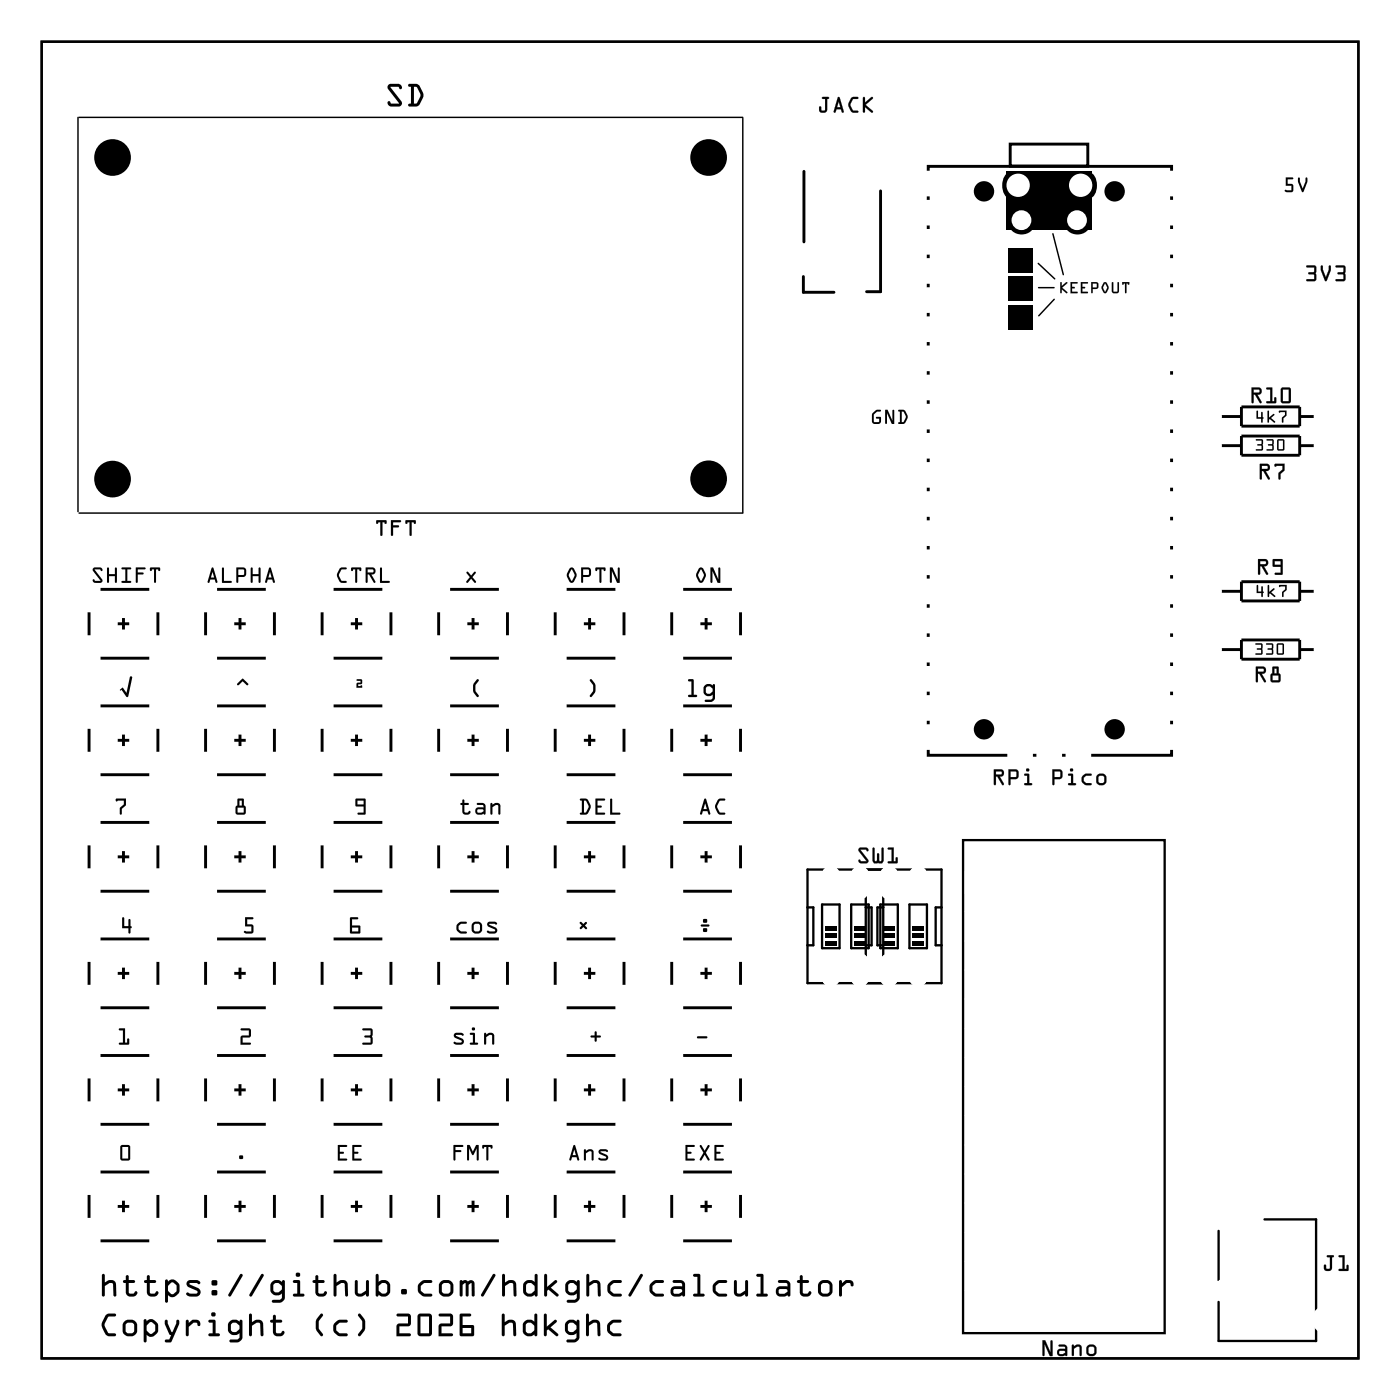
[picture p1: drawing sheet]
<svg xmlns="http://www.w3.org/2000/svg" width="122mm" height="122mm" viewBox="0 0 122 122" stroke-linecap="round" stroke-linejoin="round" font-family="sans-serif">
<g fill="none" stroke="#000" stroke-width=".2">
<path d="M3.6 3.6h114.8v114.8h-114.8zM70.4 75.8h11.7v9.9h-11.7zM70.4 79.1h.5v3.3h-.5M71.7 78.9h1.5v3.8h-1.5zM74.2 78.9h1.5v3.8h-1.5zM75.5 75.8v9.9M75.5 79.1h.5v3.3h-.5M76.8 78.9h1.5v3.8h-1.5zM77 79.1h-.5v3.3h.5M77 75.8v9.9M79.3 78.9h1.5v3.8h-1.5zM82.1 79.1h-.5v3.3h.5"/>
<path d="M84 73.2h17.5v43h-17.5zM106.2 107.3v4.3M110.2 106.3h4.5v10.6h-8.5v-3.4"/>
</g>
<g fill="#000">
<path d="M87.8 15h7.4v5.1h-7.4zM87.9 26.6h2.1v2.1h-2.1zM87.9 24.1h2.1v2.1h-2.1zM87.9 21.6h2.1v2.1h-2.1zM71.9 80.8h1v.3h-1zM71.9 81.4h1v.4h-1zM71.9 82h1v.4h-1zM74.5 80.8h1v.3h-1zM74.5 81.4h1v.4h-1zM74.5 82h1v.4h-1zM77 80.8h1v.3h-1zM77 81.4h1v.4h-1z"/>
<path d="M77 82h1v.4h-1zM79.5 80.8h1.1v.3h-1.1zM79.5 81.4h1.1v.4h-1.1zM79.5 82h1.1v.4h-1.1z"/>
<path d="M3.6 3.6h114.8v114.8h-114.8zM3.6 3.6v114.8h114.8v-114.8z"/>
<path d="M33.8 7.4v.4l1 1.2h-.7l-.1-.1h-.2a.31 .31 0 0 0 .3 .4h.7a.29 .29 0 0 0 .2-.2 .29 .29 0 0 0 0-.3l-1-1.2h.7l.1 .1h.2a.31 .31 0 0 0-.3-.4h-.6zM36.1 7.6h.3l.3 .7-.3 .7h-.1h-.2zM35.6 7.3v.2l.2 .1v1.4l-.2 .1v.2a1.1 1.1 0 0 0 .9-.1 1.16 1.16 0 0 0-.1-1.9z"/>
<path d="M33.8 7.5v.3l1 1.2h-.7l-.1-.1h-.2a.31 .31 0 0 0 .3 .4h.7a.29 .29 0 0 0 .2-.2 .29 .29 0 0 0 0-.3l-1-1.2h.7l.1 .1h.2a.31 .31 0 0 0-.3-.4h-.6zM33.8 7.4l.3-.1h.6a.31 .31 0 0 1 .3 .4h-.2l-.1-.1h-.7l1 1.2a.29 .29 0 0 1 0 .3 .29 .29 0 0 1-.2 .2h-.7a.31 .31 0 0 1-.3-.4h.2l.1 .1h.7l-1-1.2zM36.1 7.6h.3l.3 .7-.3 .7h-.1h-.2zM36.1 7.6v1.4h.2h.1l.3-.7-.3-.7zM35.6 7.3v.2l.2 .1v1.4l-.2 .1v.2a1.1 1.1 0 0 0 .9-.1l.1-.1a1.14 1.14 0 0 0-.2-1.8zM35.6 7.3a1.07 1.07 0 0 1 .9 .1l.4 .9-.4 .9a1.1 1.1 0 0 1-.9 .1v-.2l.2-.1v-1.4l-.2-.1z"/>
<path d="M71.7 8.5v.1h.2v1h-.3v-.2l-.1-.1a.36 .36 0 0 0 .1 .5 .36 .36 0 0 0 .5-.2v-1l.2-.1h-.1zM73.1 8.9l.2 .4h-.3zM73.1 8.5l-.4 1.2 .1 .1 .1-.3h.4l.2 .3 .1-.1-.4-1.2zM74.3 8.5a.78 .78 0 0 0 .1 1.3h.3l.1-.1-.1-.1h-.3l-.3-.5 .3-.5h.3l.1-.1h-.1zM75.3 8.5v1.3l.1-.1v-.4l.6 .5h.1v-.1l-.6-.6 .6-.5v-.1h-.1l-.6 .4v-.4z"/>
<path d="M71.7 8.5v.1h.2v1h-.3l-.1-.3a.35 .35 0 0 0 .1 .5 .35 .35 0 0 0 .5-.2v-1l.2-.1h-.1zM71.7 8.5l.5-.1 .1 .1-.2 .1v1a.36 .36 0 0 1-.5 .2 .36 .36 0 0 1-.1-.5l.1 .1v.2h.3v-1h-.2zM73.1 8.8l.2 .6h-.3zM73.1 8.9l-.1 .4h.3zM73.1 8.5l-.4 1.2 .1 .1 .1-.3h.4l.2 .3 .1-.1-.4-1.2zM73.1 8.5h.1l.4 1.2-.1 .1-.2-.3h-.4l-.1 .3-.1-.1zM74.2 8.6a.76 .76 0 0 0 0 1.1l.2 .1h.4l-.1-.1-.3-.1-.3-.5 .3-.5h.3l.1-.1h-.1h-.3zM74.3 8.5l.4-.1 .1 .1-.1 .1-.4 .1-.2 .4 .2 .5 .5 .1v.1a.65 .65 0 0 1-.7-.2 .65 .65 0 0 1-.1-.6zM75.3 8.5v1.3l.1-.1v-.4l.6 .5h.1v-.1l-.7-.6 .7-.5v-.1h-.1l-.6 .5v-.5zM75.3 8.5h.1v.4l.6-.4h.1v.1l-.6 .5 .6 .6v.1h-.1l-.6-.5v.4l-.1 .1z"/>
<path d="M112.1 15.5v.7h.5v.4l-.5-.1-.1 .2 .2 .1 .5-.1 .1-.5-.2-.2h-.3v-.4h.4v-.1zM112.1 15.5h.6v.1h-.4v.4h.3l.2 .2-.1 .5-.5 .1-.2-.1 .1-.2 .5 .1v-.4h-.5zM113.2 15.5v.4l.3 .8h.1l.4-.9v-.2l-.2-.1v.3l-.2 .6-.3-.6v-.2zM113.2 15.5l.1 .1v.2l.3 .6 .2-.6v-.3l.2 .1v.2l-.4 .9h-.1l-.3-.8z"/>
<path d="M112.1 15.5v.7h.5v.4l-.5-.1-.1 .2 .2 .1 .5-.1 .1-.5-.2-.2h-.3v-.4h.4v-.1zM113.2 15.5v.4l.3 .8h.1l.4-.9v-.2l-.2-.1v.3l-.2 .6-.3-.6v-.2z"/>
<path d="M76.1 36a1.06 1.06 0 0 0 0 .9l.5 .1 .1-.1 .1-.5-.1-.1h-.3v.1l.3 .1-.1 .3h-.3l-.1-.1v-.5l.3-.3h.3l-.1-.2a.6 .6 0 0 0-.6 .3zM77.2 35.7v1.2h.1v-.9l.5 1h.2l-.1-1.3-.1 .1v.9l-.4-1zM78.6 35.9h.2l.2 .4-.3 .5h-.1zM78.3 35.7v.2h.2v.9l-.2 .1 .1 .1a.63 .63 0 0 0 .7-.8l-.2-.4z"/>
<path d="M76.1 36a1.06 1.06 0 0 0 0 .9l.5 .1 .1-.1 .1-.5-.1-.1h-.3v.1l.3 .1-.1 .3h-.3l-.1-.1v-.5l.3-.3h.3l-.1-.2a.6 .6 0 0 0-.6 .3zM76.1 36l.3-.3h.3l.1 .1-.3 .1-.3 .3v.5l.1 .1h.3l.1-.1v-.2h-.3v-.1h.4l-.1 .5-.1 .1-.5-.1a1.06 1.06 0 0 1 0-.9zM77.2 35.7v1.2h.1v-.9l.4 .9 .3 .1-.1-1.3-.1 .1v.9l-.4-1zM77.2 35.7h.2l.4 1v-.9l.1-.1 .1 1.3h-.3l-.4-1v.9h-.1zM78.6 35.9h.2l.2 .4-.3 .5h-.1zM78.6 35.9v.9h.1l.3-.5-.2-.4zM78.3 35.7v.2h.2v.9h-.2v.1l.4 .1 .2-.2a.65 .65 0 0 0 .2-.7 .65 .65 0 0 0-.7-.4zM78.3 35.7l.6 .1 .2 .4v.2l-.2 .5h-.6v-.1h.2v-.9h-.2z"/>
<path d="M92.5 24.6h.1v.3l.4-.3h.1l-.5 .5 .4 .3v.2l-.4-.4v.3h-.2zM92.5 24.6v.9h.1v-.3l.4 .4v-.1l-.4-.4 .4-.5-.4 .4v-.4zM93.3 24.6h.7l-.1 .1h-.4v.3l.2 .1h-.2v.3h.4v.2h-.6zM93.3 24.6v1h.6v-.1l-.4-.1v-.3h.2l-.2-.1v-.3h.4v-.1zM94.2 24.6h.7l-.1 .1h-.4v.3l.2 .1h-.2v.3h.4v.2h-.6zM94.2 24.6v1h.6v-.1l-.4-.1v-.3h.2l-.2-.1v-.3h.4v-.1zM95.1 24.6h.5l.2 .2-.1 .3-.4 .1-.1 .4-.1-.1zM95.1 24.6l.1 1 .1-.4 .4-.1 .1-.3-.2-.2zM95.3 24.7v.4l.3-.1v-.3zM95.3 24.7h.3v.4h-.3zM96.2 24.6h.3l.2 .4-.2 .5a.17 .17 0 0 1-.2 .1 .17 .17 0 0 1-.1-.1l-.2-.4zM96.2 24.7l-.1 .4 .1 .4 .2 .1 .2-.4v-.2l-.1-.3zM96.3 24.7l-.1 .4 .1 .3 .2-.3zM96.3 24.7l.2 .4-.2 .3-.1-.3zM97 24.6h.1v.8h.3v-.7l.2-.1v.8l-.2 .2h-.3l-.2-.1zM97 24.6v.8l.1 .1h.3l.2-.1-.1-.8-.1 .1v.7h-.3v-.8zM97.8 24.6h.7l-.1 .2-.2-.1v.9l-.1-.1v-.8l-.2 .1zM97.8 24.6l.1 .2 .2-.1v.8l.1 .1v-.9l.2 .1 .1-.2z"/>
<path d="M92.5 24.6h.1v.3l.4-.3h.1l-.5 .5 .4 .4v.1l-.4-.4v.3h-.2zM93.3 24.6h.7l-.1 .1h-.4v.3l.2 .1h-.2v.3h.4v.2h-.6zM94.2 24.6h.7l-.1 .1h-.4v.3l.2 .1h-.2v.3h.4v.2h-.6zM95.1 24.6h.5l.2 .2-.1 .3-.4 .1-.1 .4zM95.3 24.7v.4h.3v-.4zM96.2 24.6h.3l.2 .4-.1 .2-.2 .4-.2-.1-.2-.4zM96.3 24.7l-.1 .4 .1 .3 .2-.3zM97 24.6h.1v.8h.3v-.7l.2-.1v.8l-.2 .2h-.3l-.1-.2zM97.8 24.6h.7l-.1 .2-.2-.1v.9l-.1-.1v-.8l-.2 .1z"/>
<path d="M109.5 38.3v.1h.5v.3l-.4 .1 .4 .1v.3h-.5v.1h.6v-1zM110.4 38.3l.1 .1h.4v.3l-.4 .1 .4 .1v.3h-.4l-.1 .1h.6v-1zM111.5 38.4h.4v.8h-.4zM111.4 38.3v1h.5v-1z"/>
<path d="M109.5 38.3v.1h.5v.3l-.4 .1 .4 .1v.3h-.5v.1h.6v-1zM109.5 38.3h.6v1h-.6v-.1h.5v-.3l-.4-.1 .4-.1v-.3h-.5zM110.4 38.3l.1 .1h.4v.3l-.4 .1 .4 .1v.3h-.4l-.1 .1h.6v-1zM110.4 38.3h.6v1h-.6l.1-.1h.4v-.3l-.4-.1 .4-.1v-.3h-.4zM111.5 38.4h.4v.8h-.4zM111.5 38.4v.8h.4v-.8zM111.4 38.3v1h.5v-1zM111.4 38.3h.5v1h-.5z"/>
<path d="M109.3 34h.4l.1 .1-.1 .1h-.4zM109.1 33.8v1.3h.2v-.7h.1l.4 .7h.2l-.4-.7a.32 .32 0 0 0 .4-.3 .32 .32 0 0 0-.3-.3zM110.4 33.8v.1l.3 .1v1h-.3v.1h.8v-.5h-.1v.4h-.2v-1.2zM111.8 34h.6v1h-.6zM111.7 33.8v1.3h.8v-1.3z"/>
<path d="M109.3 34h.4l.1 .1-.1 .1h-.4zM109.3 34v.2h.4l.1-.1-.1-.1zM109.1 33.8l.1 1.3h.1v-.7h.1l.4 .7h.2l-.4-.7a.31 .31 0 0 0 .4-.2 .31 .31 0 0 0-.3-.4zM109.1 33.8h.6a.32 .32 0 0 1 .3 .3 .32 .32 0 0 1-.4 .3l.4 .6v.1h-.2l-.4-.7h-.1v.7h-.2zM110.4 33.8v.1l.4 .1v1h-.4v.1h.8v-.4h-.1v.3h-.2v-1.2zM110.4 33.8h.5v1.2h.2v-.4h.2v.5h-.9v-.1h.3v-1l-.3-.1zM111.8 34h.6v1h-.6zM111.8 34v1h.6v-1zM111.7 33.8v1.3h.8v-1.3zM111.7 33.8h.8v1.3h-.8z"/>
<path d="M109.6 35.8v.7h.4v.3h.1v-.3l.1-.1h-.1v-.5l-.1 .1v.4h-.3v-.5zM110.5 35.8v1h.1l.1-.3 .5 .3v-.1l-.4-.3 .3-.2v-.1l-.5 .3v-.5zM111.5 35.8l.1 .2 .4-.1v.3l-.2 .2v.5l.1-.4 .3-.3v-.4z"/>
<path d="M109.6 35.8v.7h.4v.3h.1v-.3l.1-.1h-.1v-.5l-.1 .1v.4h-.3v-.5zM109.6 35.8l.1 .1v.5h.3v-.4l.1-.1v.5h.1l-.1 .1v.3h-.1v-.3h-.5zM110.5 35.8v1h.1l.1-.3 .5 .3v-.1l-.4-.3 .3-.2v-.1l-.5 .3v-.5zM110.5 35.8l.1 .1v.5l.5-.3v.1l-.3 .2 .4 .3v.1l-.5-.3-.1 .3h-.1zM111.5 35.8l.1 .2 .4-.1v.3l-.2 .2v.5l.1-.4 .3-.3v-.4zM111.5 35.8h.7v.4l-.3 .3-.1 .4v-.5l.2-.2v-.3l-.4 .1z"/>
<path d="M113.9 23.2l.1 .1h.6v.4h-.5v.1v.1h.5v.4h-.6l-.1 .2h.8v-1.3zM115.2 23.2v.3l.3 1h.1l.4-1v-.3h-.1v.3l-.3 .7-.3-.7v-.3zM116.5 23.2v.1h.6v.4h-.4l-.1 .1 .1 .1h.4v.4h-.6v.2h.8v-1.3z"/>
<path d="M113.9 23.2l.1 .1h.6v.4h-.5v.1v.1h.5v.4h-.6l-.1 .2h.8v-1.3zM113.9 23.2h.8v1.3h-.8l.1-.2h.6l-.1-.4h-.4l-.1-.1 .1-.1h.4l.1-.4h-.6zM115.2 23.2v.3l.3 1h.1l.4-1v-.3h-.1v.3l-.3 .7-.3-.7v-.3zM115.2 23.2h.1v.3l.3 .7 .3-.7v-.3h.1v.3l-.3 1h-.2l-.4-1zM116.5 23.2v.1h.6v.4h-.4l-.1 .1 .1 .1h.4v.4h-.6v.2h.8v-1.3zM116.5 23.2h.8v1.3h-.8v-.2h.6v-.4h-.4l-.1-.1 .1-.1h.4v-.4h-.6z"/>
<path d="M8.1 49.5v.3l.7 .8h-.5l-.1-.1-.1 .1v.2h.2h.6v-.3l-.6-.8 .4-.1 .2 .2v-.1v-.2h-.2zM9.4 49.5v1.3l.1-.1v-.5h.5v.5l.2 .1v-1.3l-.2 .1v.5h-.5v-.5zM10.6 49.5v.1h.3v1l-.3 .1v.1h.8v-.1l-.3-.1v-1h.3v-.1zM11.8 49.5v1.2l.1 .1 .1-.1v-.6h.4l.1-.1-.1-.1h-.4v-.3h.6h.1l-.1-.1zM13.1 49.5v.3l.1-.1v-.1h.2v1.1l.1 .1 .1-.1v-1.1h.2l.1 .2 .1-.2-.1-.1zM18.5 49.9l.2 .5h-.3zM18.5 49.5l-.4 1.2 .1 .1 .1-.3h.4l.2 .3 .1-.1-.4-1.2zM19.4 49.5v1.3h.8l-.1-.2h-.6v-1zM20.8 49.6l.5 .1v.4h-.5zM20.6 49.5v1.3l.2-.1v-.4h.5a.55 .55 0 0 0 0-.8zM21.9 49.5v1.3l.1-.1v-.5h.5v.5l.2 .1v-1.3l-.2 .1v.5h-.5v-.5zM23.5 49.9l.2 .5h-.3zM23.5 49.5l-.4 1.2 .1 .1 .1-.3h.4l.2 .3 .1-.1-.4-1.2zM29.7 49.5a.76 .76 0 0 0 .1 1.3h.3l.1-.1-.1-.1h-.3l-.2-.5 .2-.4 .3-.1h.1l-.1-.1zM30.6 49.5v.3l.2-.1v-.1h.2v1.1l.1 .1v-.1v-1.1h.2l.1 .2 .1-.2-.1-.1zM32.1 49.6h.4l.1 .2-.1 .1h-.4zM31.9 49.5v1.3l.2-.1v-.6h.1l.4 .7h.1l-.3-.7a.31 .31 0 0 0 .3-.3 .31 .31 0 0 0-.2-.3zM33.2 49.5l-.1 1.3h.9l-.1-.2h-.6v-1zM40.7 49.9v.1l.3 .3-.3 .4v.1h.1l.3-.3 .3 .3h.1v-.1l-.3-.4 .3-.3v-.1h-.2l-.2 .3-.3-.3zM49.7 49.5a.78 .78 0 0 0 .1 1.3 .74 .74 0 0 0 .5-.7 .74 .74 0 0 0-.5-.6zM49.8 49.7l.3 .4-.3 .5-.2-.5zM50.8 49.6l.5 .1v.4h-.5zM50.7 49.5v1.3l.1-.1v-.4h.6a.55 .55 0 0 0 0-.8zM51.9 49.5v.3l.2-.1v-.1h.2v1.1v.1l.1-.1v-1.1h.2l.1 .2 .1-.2-.1-.1zM53.2 49.5v1.3l.1-.1v-.9l.5 1h.2v-1.3l-.1 .1v.9l-.5-1zM61 49.5a.78 .78 0 0 0 .1 1.3 .74 .74 0 0 0 .4-.7 .74 .74 0 0 0-.4-.6zM61.1 49.7l.3 .4-.3 .5-.2-.5zM61.9 49.5l.1 1.3 .1-.1v-.9l.5 1h.2v-1.3l-.2 .1v.9l-.4-1z"/>
<path d="M8.1 49.5v.3l.7 .8h-.5l-.1-.1-.1 .1v.2h.2h.6v-.3l-.6-.8 .4-.1 .2 .2v-.1v-.2h-.2zM8.1 49.5h.6h.2v.2v.1l-.2-.2-.4 .1 .6 .8v.3h-.6h-.2v-.2l.1-.1 .1 .1h.5l-.7-.8zM9.4 49.5v1.3l.1-.1v-.5h.5v.5l.2 .1v-1.3l-.2 .1v.5h-.5v-.5zM9.4 49.5l.1 .1v.5h.5v-.5l.2-.1v1.3l-.2-.1v-.5h-.5v.5l-.1 .1zM10.6 49.5v.1h.3v1l-.3 .1v.1h.8v-.1l-.3-.1v-1h.3v-.1zM10.6 49.5h.8v.1h-.3v1l.3 .1v.1h-.8v-.1l.3-.1v-1h-.3zM11.8 49.5v1.2l.1 .1 .1-.1v-.6h.4l.1-.1-.1-.1h-.4v-.3h.6h.1l-.1-.1zM11.8 49.5h.8l.1 .1h-.1h-.6v.3h.4l.1 .1-.1 .1h-.4v.6l-.1 .1-.1-.1zM13.1 49.5v.3l.1-.1v-.1h.2v1.1l.1 .1 .1-.1v-1.1h.2l.1 .2 .1-.2-.1-.1zM13.1 49.5h.8l.1 .1-.1 .2-.1-.2h-.2v1.1l-.1 .1-.1-.1v-1.1h-.2v.1l-.1 .1zM18.5 49.9l.2 .5h-.3zM18.5 49.9l-.1 .5h.3zM18.5 49.5l-.4 1.2 .1 .1 .1-.3h.4l.2 .3 .1-.1-.4-1.2zM18.5 49.5h.1l.4 1.2-.1 .1-.2-.3h-.4l-.1 .3-.1-.1zM19.4 49.5v1.3h.8l-.1-.2h-.6v-1zM19.4 49.5l.1 .1v1h.6l.1 .2h-.8zM20.8 49.6l.5 .1v.4h-.5zM20.8 49.6v.5h.5v-.4zM20.6 49.5v1.3l.2-.1v-.4h.5a.55 .55 0 0 0 0-.8zM20.6 49.5h.7a.55 .55 0 0 1 0 .8h-.5v.4l-.2 .1zM21.9 49.5v1.3l.1-.1v-.5h.5v.5l.2 .1v-1.3l-.2 .1v.5h-.5v-.5zM21.9 49.5l.1 .1v.5h.5v-.5l.2-.1v1.3l-.2-.1v-.5h-.5v.5l-.1 .1zM23.5 49.9l.2 .5h-.3zM23.5 49.9l-.1 .5h.3zM23.5 49.5l-.4 1.2 .1 .1 .1-.3h.4l.2 .3 .1-.1-.4-1.2zM23.5 49.5h.1l.4 1.2-.1 .1-.2-.3h-.4l-.1 .3-.1-.1zM29.7 49.5l-.1 .1a.76 .76 0 0 0 0 1.1l.2 .1h.3l.1-.1-.1-.1h-.3l-.3-.5 .3-.4 .3-.1 .1-.1zM29.7 49.5h.4l.1 .1h-.1l-.3 .1-.3 .4 .3 .5h.3l.1 .2a.63 .63 0 0 1-.7-.2 .63 .63 0 0 1-.1-.6zM30.6 49.5v.3l.2-.1v-.1h.2v1.1l.1 .1v-.1v-1.1h.2l.1 .2 .1-.2-.1-.1zM30.6 49.5h.8l.1 .1-.1 .2-.1-.2h-.2v1.1v.1l-.1-.1v-1.1h-.2v.1l-.2 .1zM32.1 49.6h.4l.1 .2-.1 .1h-.4zM32.1 49.6v.3h.4l.1-.1-.1-.2zM31.9 49.5v1.3l.2-.1v-.6h.1l.4 .7h.1l-.3-.7a.31 .31 0 0 0 .4-.3 .31 .31 0 0 0-.3-.3zM31.9 49.5h.6a.31 .31 0 0 1 .2 .3 .31 .31 0 0 1-.3 .3l.3 .7h-.1l-.4-.7h-.1v.6l-.2 .1zM33.2 49.5l-.1 1.3h.9l-.1-.2h-.6v-1zM33.2 49.5l.1 .1v1h.6l.1 .2h-.9zM40.7 49.9v.1l.3 .3-.3 .4v.1h.1l.3-.3 .3 .3h.1v-.1l-.3-.4 .3-.3v-.1h-.2l-.2 .3-.3-.3zM40.7 49.9h.1l.3 .3 .2-.3h.2v.1l-.3 .3 .3 .4v.1h-.1l-.3-.3-.3 .3h-.1v-.1l.3-.4-.3-.3zM49.7 49.5l-.3 .6 .2 .6a.23 .23 0 0 0 .4 0l.3-.6-.3-.6zM49.7 49.5h.3l.3 .6-.3 .6a.23 .23 0 0 1-.4 0l-.2-.6zM49.8 49.7l.3 .4-.3 .5-.2-.5zM49.8 49.7l-.2 .4 .2 .5 .3-.5zM50.8 49.6l.5 .1v.4h-.5zM50.8 49.6v.5h.5v-.4zM50.7 49.5v1.3l.1-.1v-.4h.6a.55 .55 0 0 0 0-.8zM50.7 49.5h.7a.55 .55 0 0 1 0 .8h-.6v.4l-.1 .1zM51.9 49.5v.3l.2-.1v-.1h.2v1.1v.1l.1-.1v-1.1h.2l.1 .2 .1-.2-.1-.1zM51.9 49.5h.8l.1 .1-.1 .2-.1-.2h-.2v1.1l-.1 .1v-.1v-1.1h-.2v.1l-.2 .1zM53.2 49.5v1.3l.1-.1v-.9l.5 1h.2v-1.3l-.1 .1v.9l-.5-1zM53.2 49.5h.2l.5 1v-.9l.1-.1v1.3h-.2l-.5-1v.9l-.1 .1zM61 49.5l-.3 .6 .2 .6a.23 .23 0 0 0 .4 0l.2-.6-.3-.6zM61 49.5h.2l.3 .6-.2 .6a.23 .23 0 0 1-.4 0l-.2-.6zM61.1 49.7l.3 .4-.3 .5-.2-.5zM61.1 49.7l-.2 .4 .2 .5 .3-.5zM61.9 49.5l.1 1.3 .1-.1v-.9l.5 1h.2v-1.3l-.2 .1v.9l-.4-1zM61.9 49.5h.3l.4 1v-.9l.2-.1v1.3h-.2l-.5-1v.9l-.1 .1z"/>
<path d="M32.8 45.4v.3l.2-.1v-.1h.2v1.1l.1 .1v-.1v-1.1h.2l.1 .2 .1-.3-.1-.1zM34.1 45.4v1.2l.1 .1 .1-.1v-.6h.4l.1-.1-.1-.1h-.4v-.3h.6l.1-.1-.1-.1zM35.4 45.4v.3l.1-.1v-.1h.2v1.1l.1 .1 .1-.1v-1.1h.2l.1 .2 .1-.3-.1-.1z"/>
<path d="M32.8 45.4v.2l.1 .1 .1-.2h.2v1.1l.1 .1v-.1v-1.1h.2l.1 .2 .1-.3h-.1zM32.8 45.4l.8-.1 .1 .1-.1 .3-.1-.2h-.2v1.1v.1l-.1-.1v-1.1h-.2v.1l-.2 .1zM34.1 45.4v1.2l.1 .1 .1-.1v-.6h.4l.1-.1-.1-.1h-.4v-.3h.6l.1-.1h-.1zM34.1 45.4l.8-.1 .1 .1-.1 .1h-.6v.3h.4l.1 .1-.1 .1h-.4v.6l-.1 .1-.1-.1zM35.4 45.4v.2v.1l.1-.2h.2v1.1l.1 .1 .1-.1v-1.1h.2l.1 .2v-.3zM35.4 45.4l.8-.1 .1 .1-.1 .3-.1-.2h-.2v1.1l-.1 .1-.1-.1v-1.1h-.2v.1l-.1 .1z"/>
<path d="M109.5 56.1v.1h.5l-.1 .3-.3 .1 .3 .1 .1 .3h-.5v.1l.5-.1v-.9zM110.4 56.1v.1h.5v.3l-.4 .1 .4 .1v.3h-.5v.1l.6-.1v-.9zM111.4 56.2h.4v.8h-.4zM111.3 56.1v.9h.6v-.9z"/>
<path d="M109.5 56.1v.1h.5l-.1 .3-.3 .1 .3 .1 .1 .3h-.5v.1l.5-.1v-.9zM109.5 56.1h.5v1h-.5v-.1h.5l-.1-.3-.3-.1 .3-.1 .1-.3h-.5zM110.4 56.1v.1h.5v.3l-.4 .1 .4 .1v.3h-.5v.1l.6-.1v-.9zM110.4 56.1h.6v1h-.6v-.1h.5v-.3l-.4-.1 .4-.1v-.3h-.5zM111.4 56.2h.4v.8h-.4zM111.4 56.2v.8h.4v-.8zM111.3 56.1v.9h.6v-.9zM111.3 56.1h.6v1h-.6z"/>
<path d="M109.6 51v.7h.4v.3h.1v-.3l.1-.1h-.1v-.5l-.1 .1v.4h-.3v-.5zM110.5 51v1h.1l.1-.3 .5 .3v-.1l-.4-.3 .3-.2v-.1l-.4 .3v-.5zM111.5 51l.1 .2 .4-.1v.3l-.2 .2v.5l.1-.4 .3-.3v-.4z"/>
<path d="M109.6 51v.7h.4v.3h.1v-.3l.1-.1h-.1v-.5l-.1 .1v.4h-.3v-.5zM109.6 51l.1 .1v.5h.3v-.4l.1-.1v.5h.1l-.1 .1v.3h-.1v-.3h-.4zM110.5 51v1h.1l.1-.3 .5 .3v-.1l-.4-.3 .3-.2v-.1l-.4 .3v-.5zM110.5 51l.2 .1v.5l.4-.3v.1l-.3 .2 .4 .3v.1l-.5-.3-.1 .3h-.1zM111.5 51l.1 .2 .4-.1v.3l-.2 .2v.5l.1-.4 .3-.3v-.4zM111.5 51h.7v.4l-.3 .3-.1 .4v-.5l.2-.2v-.3l-.4 .1z"/>
<path d="M109.7 58.3h.4l.1 .2-.1 .1h-.4zM109.5 58.1v1.4l.2-.1v-.7h.1l.4 .7 .1 .1-.3-.8a.32 .32 0 0 0 .4-.2 .32 .32 0 0 0-.3-.4zM110.9 58.9h.6v.4h-.6zM111.1 58.3h.2v.4h-.2zM111 58.1l-.1 .6-.1 .2v.5h.8v-.5l-.1-.2v-.6z"/>
<path d="M109.7 58.3h.4l.1 .2-.1 .1h-.4zM109.7 58.3v.3h.4l.1-.1-.1-.2zM109.5 58.1v1.4l.2-.1v-.7h.1l.4 .7 .1 .1-.3-.8a.31 .31 0 0 0 .4-.2 .31 .31 0 0 0-.3-.4zM109.5 58.1h.6a.32 .32 0 0 1 .3 .4 .32 .32 0 0 1-.4 .2l.4 .7v.1h-.2l-.4-.8h-.1v.7l-.2 .1zM110.9 58.9h.6v.4h-.6zM110.9 58.9v.4h.6v-.4zM111.1 58.3h.2v.4h-.2zM111.1 58.3v.4h.2v-.4zM111 58.1l-.1 .6-.1 .2v.5h.8v-.5l-.1-.2v-.6zM110.9 58.1h.6v.6l.2 .2-.1 .5h-.8v-.5l.1-.2z"/>
<path d="M109.9 48.9h.4l.1 .2-.1 .1h-.4zM109.7 48.7v1.4l.2-.1v-.6h.1l.4 .7h.1l-.3-.7a.32 .32 0 0 0 .4-.3 .32 .32 0 0 0-.3-.4zM111 48.8v.6h.7v.5h-.5l-.1 .2h.7v-1.3zM111.1 48.9h.6v.3h-.6z"/>
<path d="M109.9 48.9h.4l.1 .2-.1 .1h-.4zM109.9 48.9v.3h.4l.1-.1-.1-.2zM109.7 48.8v1.3l.2-.1v-.6h.1l.4 .7h.1l-.3-.7a.31 .31 0 0 0 .4-.3 .31 .31 0 0 0-.3-.3zM109.7 48.7h.6a.32 .32 0 0 1 .3 .4 .32 .32 0 0 1-.4 .3l.4 .6-.1 .1h-.1l-.4-.7h-.1v.6l-.2 .1zM111 48.8v.6h.7v.5l-.5 .1-.1 .1h.7v-1.3zM111 48.8h.8v1.3h-.7l.1-.2h.5v-.5h-.7zM111.1 48.9h.6v.4h-.6zM111.1 48.9v.3h.6v-.3z"/>
<path d="M110 40.6h.4l.1 .2-.1 .1h-.4zM109.8 40.4l.1 1.4 .1-.1v-.6h.1l.5 .7h.1l-.4-.7a.32 .32 0 0 0 .4-.3 .32 .32 0 0 0-.3-.4zM111.1 40.5v.1l.1 .1 .1-.1h.5v.3l-.3 .3v.5l.1 .1v-.1v-.4l.4-.3v-.6z"/>
<path d="M110 40.6h.4l.1 .2-.1 .1h-.4zM110 40.6v.3h.4l.1-.1-.1-.2zM109.9 40.5v1.3l.1-.1v-.6h.1l.5 .7h.1l-.4-.7a.31 .31 0 0 0 .4-.3 .31 .31 0 0 0-.3-.4zM109.8 40.4h.6a.32 .32 0 0 1 .3 .4 .32 .32 0 0 1-.4 .3l.4 .6v.1h-.2l-.4-.7h-.1v.6l-.1 .1zM111.1 40.5l.1 .2 .1-.1h.5v.3l-.3 .3v.5l.1 .1v-.1v-.4l.4-.3v-.6zM111.1 40.5l.9-.1v.6l-.4 .3 .1 .4-.1 .1-.1-.1v-.4l.3-.4v-.3h-.5l-.1 .1h-.1z"/>
<path d="M10.1 69.6v.2l.1 .1 .1-.1h.5v.3l-.4 .3v.5l.1 .1 .1-.1v-.4l.4-.3v-.6zM20.7 70.4h.5v.4h-.5zM20.9 69.8h.2v.4h-.2zM20.7 69.6v.6l-.2 .2 .1 .6h.8v-.6l-.1-.2-.1-.6zM31 69.6v.7h.7v.5h-.4a.09 .09 0 0 0-.1 .1 .09 .09 0 0 0 .1 .1h.6v-1.3l-.1-.1zM31.2 69.8h.5v.3h-.5zM40.3 69.7v.3l-.2 .1 .2 .1v.6a.35 .35 0 0 0 .4 .2 .35 .35 0 0 0 .3-.3l-.2 .1h-.3v-.6h.3l.1-.1-.1-.1h-.3v-.3zM41.6 70.6h.5l.1 .1-.2 .2h-.3l-.1-.1zM41.6 70l.1 .2h.4l.1 .2h-.5a.32 .32 0 0 0-.3 .3 .32 .32 0 0 0 .3 .3l.5-.1 .1 .1v-.9a.69 .69 0 0 0-.7-.1zM42.8 70v.9v.1l.1-.1v-.5l.3-.2 .2 .1v.6l.2 .1v-.7a.39 .39 0 0 0-.3-.3 .39 .39 0 0 0-.4 .2v-.2zM50.9 69.8l.2 .1 .2 .4-.3 .5h-.1zM50.6 69.6v.2h.1v1l-.1 .1v.1h.4a.73 .73 0 0 0 .5-.9 .73 .73 0 0 0-.9-.5zM51.9 69.6v1.4h.8v-.2h-.6v-.4h.3l.1-.1-.1-.1h-.3v-.4h.6v-.2zM53.2 69.6v1.4h.9l-.1-.2h-.6v-1.1zM61.5 70l.1 .5h-.3zM61.4 69.6l-.4 1.3 .2 .1 .1-.3h.4l.1 .3 .1-.1-.3-1.2zM62.7 69.7a.8 .8 0 0 0 .1 1.3h.3l.1-.1-.1-.1h-.3l-.3-.5 .3-.5h.3l.1-.1-.1-.1z"/>
<path d="M10.1 69.6v.2l.1 .1 .1-.1h.5v.3l-.4 .3v.5l.1 .1 .1-.1v-.4l.4-.3v-.6zM10.1 69.6h.9v.6l-.4 .3v.4l-.1 .1-.1-.1v-.5l.4-.3v-.3h-.5l-.1 .1-.1-.1zM20.7 70.4h.6v.4h-.6zM20.7 70.4v.4h.5v-.4zM20.9 69.8h.2v.4h-.2zM20.9 69.8v.4h.2v-.4zM20.7 69.6v.6l-.2 .2 .1 .6h.8v-.6l-.1-.2-.1-.6zM20.7 69.6h.5l.1 .6 .1 .2v.6h-.8l-.1-.6 .2-.2zM31 69.6v.7h.7v.5l-.5 .1v.1h.7v-1.4zM31 69.6h.9v1.4h-.7v-.1l.5-.1v-.5h-.7zM31.2 69.8h.5v.3h-.5zM31.2 69.8v.3h.5v-.3zM40.3 69.7v.3l-.2 .1 .2 .1v.6a.4 .4 0 0 0 .6 .2l.1-.2-.1-.1-.1 .1h-.3v-.6h.4v-.2h-.4v-.3zM40.3 69.7h.2v.3h.3l.1 .1-.1 .1h-.3v.6h.3l.1-.1h.1a.35 .35 0 0 1-.3 .4 .35 .35 0 0 1-.4-.3v-.6l-.2-.1 .2-.1zM41.6 70.6h.5l.1 .1-.2 .2h-.3l-.1-.1zM41.6 70.6v.2l.1 .1h.3l.2-.2-.1-.1zM41.6 70l.1 .2h.4l.1 .2h-.5a.32 .32 0 0 0-.3 .3 .32 .32 0 0 0 .3 .3l.5-.1 .1 .1v-.9a.69 .69 0 0 0-.7-.1zM41.6 70a.69 .69 0 0 1 .7 .1v.9l-.1-.1-.5 .1a.33 .33 0 0 1-.3-.3 .33 .33 0 0 1 .3-.3h.5l-.1-.2h-.4zM42.8 70v.9v.1l.1-.1v-.5l.3-.2 .2 .1v.6l.2 .1v-.7a.39 .39 0 0 0-.3-.3 .39 .39 0 0 0-.4 .2v-.2zM42.8 70h.1v.2l.4-.2a.29 .29 0 0 1 .3 .3v.7l-.2-.1v-.6l-.2-.1-.3 .2v.5l-.1 .1v-.1zM50.9 69.8l.2 .1 .2 .4-.3 .5h-.1zM50.9 69.8v1h.1l.3-.5-.2-.4zM50.6 69.6v.2h.1v1l-.1 .1v.1h.4l.3-.1a.78 .78 0 0 0-.3-1.3zM50.6 69.6l.6 .1 .3 .4v.3l-.3 .6h-.6v-.1l.1-.1v-1h-.1zM51.9 69.6v1.4h.8v-.2h-.6v-.4h.3l.1-.1-.1-.1h-.3v-.4h.6v-.2zM51.9 69.6h.8v.2h-.6v.4h.3l.1 .1-.1 .1h-.3v.4h.6v.2h-.8zM53.2 69.6v1.4h.9l-.1-.2h-.6v-1.1zM53.2 69.6l.2 .1v1.1h.6l.1 .2h-.9zM61.5 70l.1 .5h-.3zM61.5 70l-.2 .5h.3zM61.4 69.6l-.4 1.3 .2 .1 .1-.3h.4l.1 .3 .1-.1-.3-1.2zM61.4 69.6l.2 .1 .3 1.2-.1 .1-.1-.3h-.4l-.1 .3-.2-.1zM62.7 69.7l-.1 .1a.79 .79 0 0 0 0 1.1l.2 .1h.3l.1-.1-.1-.1h-.3l-.3-.5 .3-.5h.3l.1-.2zM62.7 69.7l.4-.1 .1 .1-.1 .1h-.3l-.3 .5 .3 .5h.3l.1 .2a.66 .66 0 0 1-.7-.2 .66 .66 0 0 1-.1-.7z"/>
<path d="M11.4 59l-.4 1.4-.3-.4-.3 .2 .2-.1 .5 .7 .1-.1 .3-1.6zM20.7 59.6v.1h.1l.4-.3 .3 .3h.2l-.5-.5zM31.1 59.2v.1l.3 .1v.1h-.3v.5h.5v-.2h-.4v-.1l.3-.1v-.4zM41.6 59.2a.96 .96 0 0 0 0 1.6l.1-.2a.82 .82 0 0 1 0-1.3v-.1zM51.4 59.2v.1a.82 .82 0 0 1 0 1.3l.1 .2a.94 .94 0 0 0 0-1.6zM60 59.2v.2h.3v1.2h-.3v.1h.8v-.1h-.3v-1.4zM61.6 59.9l.3-.1 .2 .2v.3l-.2 .2h-.2l-.2-.2zM61.5 59.8a.62 .62 0 0 0 0 .8l.4 .1 .2-.1v.2l-.1 .2h-.5v.2a.75 .75 0 0 0 .8-.2v-.2v-1.1h-.1l-.1 .1-.2-.2z"/>
<path d="M11.4 59l-.4 1.4-.3-.4-.2 .2 .1-.1 .5 .7 .1-.1 .3-1.6v-.1zM11.4 59l.1 .1-.3 1.6-.1 .1-.5-.7-.2 .1 .3-.2 .3 .4zM20.7 59.6v.1h.1l.4-.3 .3 .3h.2l-.5-.5zM20.7 59.6l.5-.4 .5 .5h-.2l-.3-.3-.4 .3h-.1zM31.1 59.2v.1l.3 .1v.1l-.3 .1v.4h.5v-.2h-.4v-.1l.3-.1v-.4zM31.1 59.2h.4v.4l-.3 .1v.1h.4v.2h-.5v-.5h.3v-.1l-.3-.1zM41.6 59.2a.99 .99 0 0 0 0 1.5v.1l.1-.1-.2-.4-.1-.5 .3-.5-.1-.1zM41.6 59.2h.1v.1a.82 .82 0 0 0 0 1.3v.1h-.1l-.4-.5 .1-.5zM51.4 59.2v.2l.3 .4v.5l-.3 .4 .1 .1 .1-.1a.99 .99 0 0 0 0-1.5zM51.4 59.2h.2l.3 .5v.5l-.3 .5h-.2v-.1a.82 .82 0 0 0 0-1.3zM60 59.2v.2h.3v1.2h-.3v.1h.8v-.1h-.3v-1.4zM60 59.2h.5v1.4h.3v.1h-.8v-.1h.3v-1.2h-.3zM61.6 59.9l.3-.1 .2 .2v.3l-.2 .2h-.2l-.2-.2zM61.6 59.9l-.1 .4 .2 .2h.2l.2-.2v-.3l-.2-.2zM61.5 59.8a.62 .62 0 0 0 0 .8 .5 .5 0 0 0 .6 0v.3l-.1 .1h-.5v.2a.75 .75 0 0 0 .8-.2v-.2v-1.1h-.1l-.1 .1-.2-.2zM61.5 59.7l.4-.1 .2 .2 .1-.1h.1v1.1v.2a.75 .75 0 0 1-.8 .2v-.2h.5l.1-.2v-.2l-.2 .1-.4-.1a.64 .64 0 0 1 0-.9z"/>
<path d="M74.9 74v.2l.6 .9h-.4l-.2-.2-.1 .1 .1 .2 .2 .1 .6-.1v-.3l-.7-.8h.5l.1 .1 .1-.1-.1-.1-.1-.1zM76.1 73.9v1.2l.1 .1 .7 .1 .1-.2v-1.2l-.1 .1-.1 1.1-.2-.1v-.5v-.1l-.1 .1v.5l-.2 .1v-1.1zM77.4 73.9v.1l.3 .1v1h-.3v.1h.8v-.4h-.1v.3h-.2v-1.2z"/>
<path d="M74.9 74v.2l.7 .9h-.5l-.2-.1v.2l.2 .1 .6-.1v-.3l-.7-.8h.5l.1 .1 .1-.1-.1-.1-.1-.1zM74.9 73.9h.6l.2 .1v.1l-.1 .1-.1-.1h-.5l.7 .8v.3l-.6 .1-.2-.1-.1-.2 .1-.1 .2 .2h.4l-.6-.9zM76.1 73.9v1.2l.1 .1 .7 .1 .1-.2v-1.2l-.1 .1-.1 1.1-.2-.1v-.5v-.1l-.1 .1v.5l-.2 .1-.1-1.1zM76.1 73.9l.2 .1v1.1l.2-.1v-.5l.1-.1 .1 .1-.1 .5 .2 .1 .1-1.1 .1-.1v1.2l-.1 .2-.7-.1-.1-.1zM77.4 73.9v.1l.3 .1v1h-.3v.1h.8v-.4h-.1v.3h-.2v-1.2zM77.4 73.9h.5v1.2h.2v-.3h.1v.4h-.8v-.1h.3v-1h-.3z"/>
<path d="M86.8 67.3h.5l.1 .1-.1 .1h-.5zM86.7 67.1v1.3h.1v-.7h.2l.4 .7h.1l-.3-.7a.32 .32 0 0 0 .3-.3 .32 .32 0 0 0-.2-.3zM88.1 67.3h.5v.4l-.5 .1zM87.9 67.1l.1 1.3h.1v-.5h.6a.56 .56 0 0 0 0-.8zM89.5 67.1a.14 .14 0 0 0 .2 0 .14 .14 0 0 0-.2 0zM89.3 67.5v.1h.3v.7h-.3v.1h.7v-.1h-.3v-.8zM91.9 67.3h.5v.4l-.5 .1zM91.8 67.1v1.3h.1v-.5h.6a.56 .56 0 0 0 0-.8zM93.3 67.1a.15 .15 0 0 0 .3 0 .15 .15 0 0 0-.3 0zM93.1 67.5v.1h.3v.7h-.3v.1h.7v-.1h-.2l-.1-.8zM94.4 67.6a.49 .49 0 0 0 .3 .9h.4l.1-.1-.1-.1h-.4l-.2-.2v-.3l.2-.2h.5v-.1a.69 .69 0 0 0-.8 .1zM95.8 67.7h.4v.5h-.4zM95.6 67.6a.71 .71 0 0 0 .1 .7l.2 .2a.42 .42 0 0 0 .6-.4v-.3a.47 .47 0 0 0-.9-.2z"/>
<path d="M86.8 67.2h.5l.1 .2-.1 .1h-.5zM86.8 67.3v.2h.5v-.1v-.1zM86.7 67.1v1.3h.1v-.7h.2l.4 .7h.1l-.4-.7a.31 .31 0 0 0 .4-.2 .31 .31 0 0 0-.2-.4zM86.7 67.1h.6a.32 .32 0 0 1 .2 .3 .32 .32 0 0 1-.3 .3l.3 .6v.1h-.1l-.4-.7h-.2v.7h-.1zM88.1 67.2l.5 .1v.4l-.5 .1zM88.1 67.3v.5l.5-.1v-.4zM87.9 67.1l.1 1.3h.1v-.5h.6a.56 .56 0 0 0 0-.8zM87.9 67.1h.8a.57 .57 0 0 1 0 .8h-.6v.5h-.2zM89.5 67.1a.13 .13 0 0 0 .2 0 .13 .13 0 0 0-.2 0zM89.5 67.1a.15 .15 0 0 1 .2 0 .15 .15 0 0 1-.2 0zM89.3 67.5v.1h.3v.7h-.3v.1h.7v-.1h-.3v-.8zM89.3 67.5h.4v.8h.3v.1h-.7v-.1h.3v-.7h-.3zM91.9 67.2l.5 .1v.4l-.5 .1zM91.9 67.3v.5l.5-.1v-.4zM91.8 67.1v1.3h.1v-.5h.6a.56 .56 0 0 0 0-.8zM91.8 67.1h.7a.57 .57 0 0 1 0 .8h-.6v.5h-.1zM93.3 67.1a.15 .15 0 0 0 .3 0 .15 .15 0 0 0-.3 0zM93.3 67.1a.15 .15 0 0 1 .3 0 .15 .15 0 0 1-.3 0zM93.1 67.5v.1h.3v.7h-.3v.1h.7v-.1h-.3v-.8zM93.1 67.5h.4l.1 .8h.2v.1h-.7v-.1h.3v-.7h-.3zM94.4 67.7a.49 .49 0 0 0 .3 .7h.4h.1l-.1-.1h-.4l-.2-.2v-.3l.2-.2h.5v-.1a.68 .68 0 0 0-.8 .2zM94.4 67.6a.7 .7 0 0 1 .8-.1v.1h-.5l-.2 .2v.3l.2 .2h.5l-.1 .2-.5-.1-.2-.1-.1-.2zM95.8 67.7h.4v.5h-.4zM95.8 67.7v.5h.4v-.5zM95.6 67.6a.7 .7 0 0 0 .1 .7l.2 .1a.41 .41 0 0 0 .5-.3v-.3a.46 .46 0 0 0-.8-.2zM95.5 67.9a.55 .55 0 0 1 1.1 0 .55 .55 0 0 1-1.1 0z"/>
<path d="M10.4 89.7v.1h.3v1.1h-.3v.2h.8v-.5h-.1v.3h-.2v-1.2zM21 89.7l.1 .1h.6v.5h-.7v.8h.9l-.1-.2h-.6v-.4l.6-.1v-.7zM31.6 89.7l.1 .1h.6v.4l-.4 .1-.1 .1 .1 .1h.4v.4h-.6l-.1 .2 .8-.1v-1.3zM39.6 90.1v.3l.7 .4-.1 .1-.6-.1-.1 .1a.63 .63 0 0 0 .9 0v-.2l-.7-.4 .5-.1 .1 .1 .1-.1-.1-.1-.5-.1zM41.1 89.7a.15 .15 0 0 0 .3 0 .15 .15 0 0 0-.3 0zM41 90.1v.1h.2v.7h-.2v.2h.7v-.2h-.3v-.8zM42.2 90.1v.9l.1 .1 .1-.1v-.6l.3-.2 .2 .1v.7l.2 .1v-.8a.4 .4 0 0 0-.3-.3 .4 .4 0 0 0-.4 .2v-.1zM51.9 89.9l-.1 .4h-.2l-.1 .1 .1 .1h.2v.2l.1 .1 .1-.1v-.2h.3l.1-.1-.1-.1h-.3v-.4zM60.8 90.4l.1 .1h.7l.1-.1-.1-.1z"/>
<path d="M10.4 89.7v.1h.3v1.1h-.3v.2h.8v-.5h-.1v.3h-.2v-1.2zM10.4 89.7h.5v1.2h.2v-.3h.1v.5h-.8v-.2h.3v-1.1h-.3zM21 89.7l.1 .1h.6v.5h-.7v.8h.9l-.1-.2h-.6v-.4l.6-.1v-.7zM21 89.7h.8v.7l-.6 .1v.4h.6l.1 .2h-.9v-.8h.7v-.5h-.6zM31.6 89.7l.1 .1h.6v.4l-.4 .1-.1 .1 .1 .1h.4v.4h-.6l-.1 .2 .8-.1v-1.3zM31.6 89.7h.8v1.3l-.8 .1 .1-.2h.6v-.4h-.4l-.1-.1 .1-.1 .4-.1v-.4h-.6zM39.6 90.1v.3l.7 .4-.1 .1-.6-.1-.1 .1a.62 .62 0 0 0 .9 0v-.2l-.7-.4 .5-.1 .1 .1 .1-.1-.1-.1-.5-.1zM39.6 90.1l.2-.1 .5 .1 .1 .1-.1 .1-.1-.1-.5 .1 .6 .2a.28 .28 0 0 1 .1 .4 .28 .28 0 0 1-.2 .2l-.6-.1-.1-.1 .1-.1 .6 .1 .1-.1-.7-.4zM41.1 89.7a.15 .15 0 0 0 .3 0 .15 .15 0 0 0-.3 0zM41.1 89.7a.15 .15 0 0 1 .3 0 .15 .15 0 0 1-.3 0zM41 90.1v.1h.2v.7h-.2v.2h.7v-.2h-.3v-.8zM41 90.1h.4v.8h.3v.2h-.7v-.2h.2v-.7h-.2zM42.2 90.1v.9l.1 .1 .1-.1v-.6l.3-.2 .2 .1v.7l.2 .1v-.8a.36 .36 0 0 0-.5-.2l-.2 .1v-.1zM42.2 90.1h.2v.1a.41 .41 0 0 1 .7 .1v.8l-.2-.1v-.7l-.2-.1-.3 .2v.6l-.1 .1-.1-.1zM51.9 89.9l-.1 .4h-.2l-.1 .1 .1 .1h.2v.2l.1 .1 .1-.1v-.2h.3l.1-.1-.1-.1h-.3v-.4zM51.9 89.9h.1v.4h.3l.1 .1-.1 .1h-.3v.2l-.1 .1-.1-.1v-.2h-.2l-.1-.1 .1-.1h.2zM60.8 90.4l.1 .1h.7l.1-.1-.1-.1zM60.8 90.4l.8-.1 .1 .1-.1 .1h-.7z"/>
<path d="M10.7 80v.9h.5v.4l.2 .1v-.5l.1-.1-.1-.1v-.6l-.2 .1v.5h-.4v-.6zM21.4 80v.8h.5v.4h-.6v.1l.2 .1 .5-.1 .1-.5-.2-.2h-.3v-.4h.4l.1-.2zM30.7 80.9h.5v.3h-.5zM30.5 80v1.4h.9v-.7h-.7v-.5h.4l.1-.2zM39.9 80.6a.51 .51 0 0 0 .3 .8h.4l.1-.1-.1-.1h-.4l-.2-.2v-.3l.2-.2h.5v-.1a.72 .72 0 0 0-.8 .2zM41.4 80.6h.4v.6h-.4zM41.2 80.5a.74 .74 0 0 0 0 .8l.3 .1a.44 .44 0 0 0 .5-.3v-.4a.49 .49 0 0 0-.8-.2zM42.5 80.4v.3l.7 .4-.1 .1-.6-.1-.1 .1a.63 .63 0 0 0 .9 .1v-.3l-.6-.4 .4-.1 .1 .1 .1-.1v-.1h-.6zM50.6 80.4v.1l.1 .2-.1 .2a.09 .09 0 0 0 0 .1 .09 .09 0 0 0 .1 0l.2-.2 .2 .2h.1v-.1l-.2-.2 .2-.2-.1-.1-.2 .2-.2-.2zM61.1 80.6l.1 .2h.6l.1-.1-.1-.1zM61.3 80.9v.3h.3v-.3zM61.3 80.1v.3h.3v-.3z"/>
<path d="M10.7 80v.9h.5v.4l.2 .1v-.5l.1-.1-.1-.1v-.6l-.2 .1v.5h-.4v-.6zM10.7 80l.1 .1v.6h.4v-.5l.2-.1v.6l.1 .1-.1 .1v.5l-.2-.1v-.4h-.5zM21.4 80v.8h.5v.4h-.6v.1l.2 .1 .5-.1 .1-.5-.2-.2h-.3v-.4h.4l.1-.2zM21.4 80h.7l-.1 .2h-.4v.4h.3l.2 .2-.1 .5-.5 .1-.2-.1v-.1h.6v-.4h-.5zM30.7 80.9h.5v.3h-.5zM30.7 80.9v.3h.5v-.3zM30.5 80v1.4h.9v-.7h-.7v-.5h.4l.1-.2zM30.5 80h.7l-.1 .2h-.4v.5h.7v.7h-.9zM39.9 80.6a.51 .51 0 0 0 .3 .8h.4l.1-.1-.1-.1h-.4l-.2-.2v-.3l.2-.2h.5v-.1a.72 .72 0 0 0-.8 .2zM39.9 80.6a.72 .72 0 0 1 .8-.2v.1h-.5l-.2 .3v.3l.2 .1h.5l-.1 .2h-.5l-.2-.2-.1-.2zM41.4 80.6h.4v.6h-.4zM41.4 80.6v.6h.4v-.6zM41.2 80.5a.75 .75 0 0 0 0 .8l.3 .1a.44 .44 0 0 0 .5-.3v-.4a.49 .49 0 0 0-.8-.2zM41.2 80.5a.49 .49 0 0 1 .8 .2v.5l-.3 .2a.44 .44 0 0 1-.6-.3zM42.5 80.4v.3l.7 .4-.1 .1-.6-.1-.1 .1a.62 .62 0 0 0 .9 .1v-.3l-.6-.4 .4-.1 .1 .1 .1-.1v-.1h-.6zM42.5 80.4h.2h.6v.1l-.1 .1-.1-.1-.4 .1 .5 .3a.28 .28 0 0 1 .2 .3 .28 .28 0 0 1-.3 .2h-.5l-.2-.2 .1-.1 .6 .1 .1-.1-.7-.4zM50.6 80.4v.1l.1 .2-.1 .2v.1h.1l.2-.2 .2 .2h.1v-.1l-.2-.2 .2-.2v-.1h-.1l-.2 .2-.2-.2zM50.6 80.4h.1l.2 .2 .2-.2h.1v.1l-.2 .2 .2 .2v.1h-.1l-.2-.2-.2 .2h-.1l-.1-.1 .2-.2-.1-.2zM61.1 80.6l.1 .2h.6l.1-.1-.1-.1zM61.1 80.6h.7l.1 .1-.1 .1h-.6zM61.3 80.9v.3h.3v-.3zM61.3 80.9h.3v.3h-.3zM61.3 80.1v.3h.3v-.3zM61.3 80.1h.3v.3h-.3z"/>
<path d="M9.3 114.6a1.17 1.17 0 0 0 .1 1.9h.6l.1-.1-.1-.2h-.5l-.4-.7 .4-.7h.5l.1-.1-.1-.2h-.5zM11 115.4l.2-.1 .4 .1 .1 .6-.1 .2h-.1h-.5l-.1-.2v-.5zM10.8 115.3a1.02 1.02 0 0 0 0 1 .69 .69 0 0 0 1.2-.3v-.5a.68 .68 0 0 0-1.2-.2zM12.6 115l-.1 1.9 .2 .1 .1-.1v-.5a.59 .59 0 0 0 .6 .1 .59 .59 0 0 0 .4-.5 .7 .7 0 0 0-.2-.7 .7 .7 0 0 0-.7-.2l-.1 .1v-.1zM13 115.3h.3l.2 .2v.5l-.2 .3a.39 .39 0 0 1-.5-.4v-.3zM14.4 115.1v.4l.4 .8 .1 .1-.1 .4h-.3l-.1 .1 .1 .1h.3h.2l.6-1.5v-.3l-.1-.1h-.1v.3l-.4 .7-.4-.7v-.3zM16.2 115.1v1.3l.1 .1 .2-.1v-.7l.4-.4 .3 .1v.2h.1h.1l.1-.2-.2-.3h-.5l-.3 .2-.1-.2zM18.4 114.6a.2 .2 0 0 0 .4 0 .2 .2 0 0 0-.4 0zM18.2 115.1v.2h.3v.9l-.3 .1v.2h.9v-.2l-.3-.1v-1.1zM20.2 115.4l.4-.1 .3 .3v.3l-.3 .2a.35 .35 0 0 1-.5-.2zM20 115.2a.79 .79 0 0 0 .1 1.1l.1 .1a.67 .67 0 0 0 .7-.2l-.1 .5-.1 .1h-.6l-.1 .1v.1a1.06 1.06 0 0 0 .9-.1l.2-.3v-1.4l-.1-.1-.1 .1a.62 .62 0 0 0-.9 0zM21.7 114.6v1.9h.1l.2-.1v-.8l.4-.3 .2 .1 .1 1 .1 .1h.1v-1.1a.55 .55 0 0 0-.4-.4 .55 .55 0 0 0-.5 .3v-.6l-.2-.2zM23.8 114.7v.4h-.2l-.1 .1 .1 .1h.2v.8a.5 .5 0 0 0 .5 .4 .5 .5 0 0 0 .5-.4l-.1-.1a.45 .45 0 0 1-.6 .2v-.9h.4l.1-.1-.1-.1h-.4l-.1-.4zM27.9 114.6a1.21 1.21 0 0 0 .1 1.9l.2-.2a1.04 1.04 0 0 1 0-1.6l-.1-.1zM29.2 115.3a.71 .71 0 0 0 .5 1.2h.5l.1-.1-.1-.2h-.6l-.3-.2v-.4l.3-.3h.7v-.2a.99 .99 0 0 0-1.1 .2zM31.2 114.6v.1a1.04 1.04 0 0 1 0 1.6l.1 .2a1.19 1.19 0 0 0 0-2zM34.6 114.6v.1l.1 .1h.9v.6h-.8l-.2 .1v.1v.9h1.2v-.1l-.1-.2h-.9v-.6h.8h.2v-.8v-.2l-.2-.1zM36.7 114.8h.7v1.4h-.7zM36.5 114.6l-.1 .2v1.4l.1 .2 .2 .1h.7l.2-.1 .1-.2v-1.4l-.1-.2-.2-.1h-.7zM38.3 114.6v.1l.1 .1h.8v.6h-.7l-.2 .1-.1 .1v.9h1.3v-.1l-.1-.2h-.9v-.6h.7h.2l.1-.8-.1-.2-.2-.1zM40.3 115.8h.8v.4h-.8zM40.1 114.6v1.9h1.2v-.9l-1-.1v-.7h.7l.1-.1-.1-.1zM43.8 114.6v1.9h.1l.1-.1v-.8l.4-.3 .3 .1 .1 1 .1 .1h.1v-1.1a.55 .55 0 0 0-.5-.4 .55 .55 0 0 0-.5 .3v-.6l-.1-.2zM45.9 115.4l.4-.1 .3 .3v.4l-.3 .2a.35 .35 0 0 1-.5-.2v-.5zM45.7 115.3a.9 .9 0 0 0 .2 1.2 .66 .66 0 0 0 .7-.2l.1 .2 .1-.1v-1.7l-.1-.2-.1 .2v.5a.63 .63 0 0 0-.9 .1zM47.5 114.6v1.9h.1l.1-.5 .1-.1 .7 .6h.1v-.2l-.6-.6 .5-.4v-.2h-.2l-.6 .6v-1l-.1-.1zM49.6 115.4l.4-.1 .3 .3v.3l-.3 .2a.35 .35 0 0 1-.5-.2zM49.4 115.2a.79 .79 0 0 0 .1 1.1l.1 .1a.67 .67 0 0 0 .7-.2l-.1 .5-.1 .1h-.6l-.1 .1v.1a1.06 1.06 0 0 0 .9-.1l.2-.3v-1.4l-.1-.1-.1 .1a.62 .62 0 0 0-.9 0zM51.1 114.6v1.9h.1l.1-.1v-.8l.5-.3 .2 .1 .1 1 .1 .1h.1v-1.1a.55 .55 0 0 0-.4-.4 .55 .55 0 0 0-.6 .3v-.6l-.1-.2zM53.1 115.3a.71 .71 0 0 0 .4 1.2h.6l.1-.1-.1-.2h-.7l-.2-.2v-.4l.3-.3h.7v-.2a.99 .99 0 0 0-1.1 .2z"/>
<path d="M9.3 114.6l-.1 .1a1.11 1.11 0 0 0 0 1.6l.1 .1a.97 .97 0 0 0 .8 .1v-.1l-.1-.2h-.5l-.4-.7 .4-.7h.5l.1-.1v-.1l-.6-.1zM9.3 114.6l.2-.1 .6 .1v.1l-.1 .1h-.5l-.4 .7 .4 .7h.5l.1 .2v.1a.97 .97 0 0 1-.8-.1l-.3-.3a.75 .75 0 0 1-.1-.8zM11 115.4l.2-.1 .4 .1 .1 .1v.5l-.1 .2h-.1h-.5l-.1-.2v-.5zM11 115.4l-.1 .1v.5l.1 .2h.2h.4l.1-.2-.1-.6-.4-.1zM10.8 115.3a1.03 1.03 0 0 0 0 1 .68 .68 0 0 0 1.2-.3v-.5a.68 .68 0 0 0-1.2-.2zM10.8 115.3a.68 .68 0 0 1 1.2 .2v.5l-.2 .4a.68 .68 0 0 1-1.1-.4zM12.6 115l-.1 1.9 .2 .1 .1-.1v-.5a.59 .59 0 0 0 .6 .1 .59 .59 0 0 0 .4-.5 .7 .7 0 0 0-.2-.7 .7 .7 0 0 0-.7-.2l-.1 .1v-.1zM12.6 115l.2 .1v.1a.48 .48 0 0 1 .7 0l.3 .3a.92 .92 0 0 1-.1 .8 .53 .53 0 0 1-.9 .1v.5l-.1 .1-.2-.1zM13 115.3h.3l.2 .3v.4l-.3 .3h-.2l-.2-.4v-.3zM13 115.3l-.2 .3v.3l.2 .4h.2l.3-.3v-.4l-.2-.3zM14.4 115.1v.4l.4 .8 .1 .1-.1 .4h-.3l-.1 .1 .1 .1h.3h.2l.6-1.5v-.3l-.1-.1h-.1v.3l-.4 .7-.4-.7v-.3zM14.4 115.1h.2v.3l.4 .7 .4-.7v-.3h.1l.1 .1v.3l-.6 1.5h-.2h-.3l-.1-.1 .1-.1h.3l.1-.4-.1-.1-.4-.8zM16.2 115.1v1.3l.1 .1 .2-.1v-.7l.4-.4 .3 .1v.2h.1h.1l.1-.2-.2-.3h-.5l-.3 .2-.1-.2zM16.2 115.1h.2l.1 .2 .3-.2h.5l.2 .3-.1 .2h-.1h-.1v-.2l-.3-.1-.4 .4v.7l-.2 .1-.1-.1zM18.4 114.6a.2 .2 0 0 0 .4 0 .2 .2 0 0 0-.4 0zM18.4 114.6a.2 .2 0 0 1 .4 0 .2 .2 0 0 1-.4 0zM18.2 115.1v.2h.3v.9l-.3 .1v.2h.9v-.2l-.3-.1v-1.1zM18.2 115.1h.6v1.1l.3 .1v.2h-.9v-.2l.3-.1v-.9h-.3zM20.2 115.4l.4-.1 .3 .3v.3l-.3 .2a.35 .35 0 0 1-.5-.2zM20.2 115.4l-.1 .5a.34 .34 0 0 0 .5 .2l.3-.2v-.3l-.3-.3zM20 115.2a.79 .79 0 0 0 .1 1.1 .63 .63 0 0 0 .8-.1l-.1 .5-.1 .1h-.6h-.1v.2a1.06 1.06 0 0 0 .9-.1l.2-.3v-1.4l-.1-.1-.1 .1a.62 .62 0 0 0-.9 0zM20 115.2a.62 .62 0 0 1 .9 0l.1-.1 .1 .1v1.4l-.2 .3a1.06 1.06 0 0 1-.9 .1v-.1l.1-.1h.6l.1-.1 .1-.5a.63 .63 0 0 1-.8 .1h-.1a.81 .81 0 0 1 0-1.1zM21.7 114.6v1.9h.2l.1-.1v-.8l.4-.3 .2 .1 .1 1 .1 .1h.1v-1.1a.55 .55 0 0 0-.4-.3 .55 .55 0 0 0-.5 .2v-.6l-.2-.2zM21.7 114.6l.1-.1 .2 .2v.6l.4-.2a.41 .41 0 0 1 .5 .3v1.1h-.1l-.1-.1v-1l-.1-.1h-.2l-.4 .3v.8l-.2 .1h-.1zM23.8 114.7v.4h-.2l-.1 .1 .1 .1h.2v.8a.56 .56 0 0 0 .9 .3l.1-.2-.1-.2-.3 .2h-.2l-.1-.1v-.8h.5v-.2h-.5l-.1-.4zM23.8 114.7h.2l.1 .4h.4l.1 .1-.1 .1h-.4v.9h.3l.2-.1h.2a.34 .34 0 0 1-.4 .4 .46 .46 0 0 1-.6-.4v-.8h-.2l-.1-.1 .1-.1h.2zM27.9 114.6a1.24 1.24 0 0 0 0 1.9h.1l.2-.1-.4-.6v-.5l.4-.6-.2-.2zM27.9 114.6h.2l.1 .1a1.04 1.04 0 0 0 0 1.6l-.1 .2h-.1l-.4-.4a1.25 1.25 0 0 1 0-1.1zM29.2 115.3a.71 .71 0 0 0 .5 1.2h.5l.1-.1-.1-.2h-.6l-.3-.2v-.4l.3-.3h.7v-.2a.99 .99 0 0 0-1.1 .2zM29.2 115.3l.1-.1a1.05 1.05 0 0 1 1-.1v.2h-.7l-.3 .3 .1 .4 .2 .2 .7 .1v.2a1.1 1.1 0 0 1-.9-.1l-.2-.2a.73 .73 0 0 1 0-.9zM31.2 114.6v.1l.4 .6v.5l-.4 .6 .1 .1h.1a1.25 1.25 0 0 0 0-1.9zM31.2 114.6h.2l.3 .4a1.25 1.25 0 0 1 0 1.1l-.3 .4h-.2v-.2a1.04 1.04 0 0 0 0-1.6zM34.6 114.6v.1l.1 .1h.9v.6h-.8l-.2 .1v.1v.9h1.2v-.1l-.1-.2h-.9v-.6h.8h.2v-.8v-.2l-.2-.1zM34.6 114.6l1-.1 .2 .1v.2v.8h-.2h-.8v.6h.9l.1 .2v.1h-1.2v-.9v-.1l.2-.1h.8v-.6h-.9l-.1-.1zM36.7 114.8h.7v1.4h-.7zM36.7 114.8v1.4h.7v-1.4zM36.5 114.6l-.1 .2v1.4l.1 .2 .2 .1h.7l.2-.1 .1-.2v-1.4l-.1-.2-.2-.1h-.7zM36.4 114.7l.3-.2h.7l.2 .2 .1 1.5-.2 .3h-.8l-.3-.1zM38.3 114.6v.1l.1 .1h.8v.6h-.7l-.2 .1-.1 .1v.9h1.3v-.1l-.1-.2h-.9v-.6h.7h.2l.1-.8-.1-.2-.2-.1zM38.3 114.6l.9-.1 .2 .1 .1 .2-.1 .8h-.2h-.7v.6h.9l.1 .2v.1h-1.3v-.9l.1-.1 .2-.1h.7v-.6h-.8l-.1-.1zM40.3 115.8h.8v.4h-.8zM40.3 115.8v.4h.8v-.4zM40.1 114.6v1.9h1.2v-.9l-1-.1v-.7h.7l.1-.1-.1-.1zM40.1 114.6h.9l.1 .1-.1 .1h-.7v.7l1 .1v.9h-1.2zM43.8 114.6v1.9h.2v-.1v-.8l.4-.3 .3 .1 .1 1 .1 .1h.1v-1.1a.55 .55 0 0 0-.5-.3 .55 .55 0 0 0-.5 .2v-.6l-.1-.2zM43.8 114.6l.1-.1 .1 .2v.6l.5-.2a.41 .41 0 0 1 .5 .3v1.1h-.1l-.1-.1-.1-1-.1-.1h-.2l-.4 .3v.8l-.1 .1h-.1zM45.9 115.4l.4-.1 .3 .3v.4l-.3 .2a.35 .35 0 0 1-.5-.2v-.5zM45.9 115.4l-.1 .1v.5a.34 .34 0 0 0 .5 .2l.3-.2v-.4l-.3-.3zM45.7 115.3a1.06 1.06 0 0 0 0 1 .63 .63 0 0 0 .9 0l.1 .2 .1-.1v-1.7l-.1-.2-.1 .2v.5a.62 .62 0 0 0-.9 .1zM45.7 115.3l.2-.2a.66 .66 0 0 1 .7 .1v-.5l.1-.2 .1 .2v1.7l-.1 .1-.1-.2a.6 .6 0 0 1-1-.3v-.5zM47.5 114.6v1.9h.1l.1-.5 .1-.1 .7 .6h.1v-.2l-.6-.6 .5-.4v-.2h-.2l-.6 .6v-1l-.1-.1zM47.5 114.6v-.1l.2 .2v1l.6-.6h.2v.2l-.5 .4 .6 .6v.2h-.1l-.7-.6-.1 .1-.1 .5h-.1zM49.6 115.4l.4-.1 .3 .3v.3l-.3 .2a.35 .35 0 0 1-.5-.2zM49.6 115.4l-.1 .5a.34 .34 0 0 0 .5 .2l.3-.2v-.3l-.3-.3zM49.4 115.2a.79 .79 0 0 0 .1 1.1 .63 .63 0 0 0 .8-.1l-.1 .5-.1 .1h-.6h-.1v.2a1.06 1.06 0 0 0 .9-.1l.2-.3v-1.4l-.1-.1-.1 .1a.62 .62 0 0 0-.9 0zM49.4 115.2a.62 .62 0 0 1 .9 0l.1-.1 .1 .1v1.4l-.2 .3a1.06 1.06 0 0 1-.9 .1v-.1l.1-.1h.6l.1-.1 .1-.5a.63 .63 0 0 1-.8 .1h-.1a.81 .81 0 0 1 0-1.1zM51.1 114.6v1.9h.2v-.1v-.8l.5-.3 .2 .1 .1 1 .1 .1h.1v-1.1a.55 .55 0 0 0-.4-.3 .55 .55 0 0 0-.6 .2v-.6l-.1-.2zM51.1 114.6l.1-.1 .1 .2v.6l.5-.2a.41 .41 0 0 1 .5 .3v1.1h-.1l-.1-.1v-1l-.2-.1h-.1l-.5 .3v.8l-.1 .1h-.1zM53.1 115.3a.71 .71 0 0 0 .4 1.2h.6l.1-.1-.1-.2h-.7l-.2-.2v-.4l.3-.3h.7v-.2a.99 .99 0 0 0-1.1 .2zM53.1 115.3l.1-.1a1.05 1.05 0 0 1 1-.1v.2h-.7l-.3 .3v.4l.3 .2 .7 .1v.2a1.1 1.1 0 0 1-.9-.1l-.2-.2a.73 .73 0 0 1 0-.9z"/>
<path d="M8.9 111.1v1.9h.1l.1-.1v-.8l.5-.2h.2l.1 1 .1 .1h.1v-1a.55 .55 0 0 0-.4-.4 .55 .55 0 0 0-.6 .2v-.6l-.1-.1zM11 111.2v.4h-.2l-.1 .1 .1 .1 .2 .1v.8a.5 .5 0 0 0 .5 .4 .5 .5 0 0 0 .4-.5 .45 .45 0 0 1-.6 .2l-.1-.9h.5l.1-.2-.1-.1h-.5v-.4zM12.8 111.2v.4h-.2v.1v.1l.2 .1v.8a.5 .5 0 0 0 .5 .4 .5 .5 0 0 0 .5-.5h-.1a.45 .45 0 0 1-.6 .2v-.9h.4l.1-.2-.1-.1h-.4l-.1-.4zM14.4 111.6v1.9l.1 .1 .1-.1v-.6a.59 .59 0 0 0 .7 .1 .59 .59 0 0 0 .4-.5 .7 .7 0 0 0-.2-.7 .7 .7 0 0 0-.7-.2l-.2 .1v-.1zM14.9 111.8h.2l.3 .3v.5l-.3 .2a.39 .39 0 0 1-.5-.3l.1-.4zM16.3 111.8v.3l.9 .4v.2a.88 .88 0 0 1-.8 0l-.2 .1 .1 .1a1.07 1.07 0 0 0 1.1 0 .39 .39 0 0 0-.1-.6l-.8-.4h.1h.5l.2 .1 .2-.2-.1-.1a1.02 1.02 0 0 0-1.1 .1zM18.5 111.6v.4h.4v-.4zM18.5 112.5v.4h.4v-.4zM20.9 111.1l-1 1.8v.1h.2l1-1.7v-.2zM22.8 111.1l-1.1 1.8 .1 .1h.2l1-1.7v-.2zM23.9 111.9h.4l.3 .2v.3l-.3 .3a.35 .35 0 0 1-.5-.2zM23.7 111.7a.79 .79 0 0 0 .1 1.1l.1 .1a.67 .67 0 0 0 .7-.1l-.1 .4-.1 .1h-.6l-.1 .2a1.06 1.06 0 0 0 .9 0l.2-.4v-1.4l-.1-.1-.1 .2a.62 .62 0 0 0-.9-.1zM25.8 111.1a.2 .2 0 0 0 .4 0 .2 .2 0 0 0-.4 0zM25.6 111.6v.2l.3 .1v.9h-.3v.2h.9v-.2h-.3l-.1-1.2zM27.5 111.2v.4h-.2l-.1 .1 .1 .1 .2 .1v.8a.5 .5 0 0 0 .5 .4 .5 .5 0 0 0 .5-.5h-.1a.45 .45 0 0 1-.6 .2v-.9h.4l.1-.2-.1-.1h-.4l-.1-.4zM29.1 111.1v1.9h.1l.1-.1v-.8l.5-.2h.2l.1 1 .1 .1h.1v-1a.55 .55 0 0 0-.4-.4 .55 .55 0 0 0-.6 .2v-.6l-.1-.1zM31 111.6l-.1 1.1a.55 .55 0 0 0 .5 .4 .55 .55 0 0 0 .5-.3v.2h.2v-1.4h-.1l-.1 .1v.8l-.4 .3h-.2l-.1-.1v-1l-.1-.1zM33.1 112.1l.2-.2a.35 .35 0 0 1 .5 .2v.5a.34 .34 0 0 1-.5 .2l-.3-.3zM32.8 111.1v1.8l.1 .1 .1-.1a.6 .6 0 0 0 1-.3v-.5a.6 .6 0 0 0-1-.3v-.6v-.1zM35 112.4v.4h.4v-.4zM36.6 111.9a.71 .71 0 0 0 .4 1.1h.6l.1-.1-.1-.1h-.7l-.2-.3v-.4l.3-.2 .7-.1v-.2a.99 .99 0 0 0-1.1 .3zM38.6 111.9h.1h.5l.1 .7-.1 .1-.1 .1-.5-.1-.1-.1v-.5zM38.3 111.8a1.02 1.02 0 0 0 .1 1.1 .69 .69 0 0 0 1.1-.3v-.5a.68 .68 0 0 0-1.2-.3zM40.1 111.6v1.3l.1 .1 .1-.1v-.9l.2-.1h.1v1.1h.1l.2-.1v-.9l.2-.1v1l.2 .1 .1-1.1a.32 .32 0 0 0-.3-.3 .32 .32 0 0 0-.3 .1 .3 .3 0 0 0-.5 0zM43 111.1l-1.1 1.8 .1 .1h.2l1-1.7v-.2zM43.8 111.1v1.9h.1l.1-.1v-.8l.4-.2h.3l.1 1 .1 .1h.1v-1a.55 .55 0 0 0-.4-.4 .55 .55 0 0 0-.6 .2v-.6l-.1-.1zM45.9 111.9h.4l.3 .2v.4l-.3 .3a.35 .35 0 0 1-.4-.2v-.5zM45.7 111.8a.9 .9 0 0 0 .2 1.2 .66 .66 0 0 0 .7-.1l.1 .1 .2-.1v-1.7l-.2-.1-.1 .1v.6a.63 .63 0 0 0-.9 0zM47.5 111.1v1.9h.2v-.5l.1-.1 .7 .6h.2v-.2l-.7-.5 .5-.5v-.2h-.1l-.7 .6v-1v-.1zM49.6 111.9h.4l.3 .2v.3l-.3 .3a.35 .35 0 0 1-.5-.2zM49.4 111.7a.79 .79 0 0 0 .1 1.1l.1 .1a.67 .67 0 0 0 .7-.1l-.1 .4-.1 .1h-.6l-.1 .2a1.06 1.06 0 0 0 .9 0l.2-.4v-1.4l-.1-.1-.1 .2a.62 .62 0 0 0-.9-.1zM51.2 111.1v1.9l.2-.1v-.8l.4-.2h.3v1l.2 .1 .1-1a.55 .55 0 0 0-.5-.4 .55 .55 0 0 0-.5 .2v-.6l-.2-.1zM53.1 111.9a.71 .71 0 0 0 .5 1.1h.5l.1-.1-.1-.1h-.6l-.3-.3v-.4l.3-.2 .7-.1v-.2a.99 .99 0 0 0-1.1 .3zM55.8 111.1l-1 1.8v.1h.2l1-1.7v-.2zM56.8 111.9a.71 .71 0 0 0 .4 1.1h.6l.1-.1-.1-.1h-.7l-.2-.3v-.4l.3-.2 .7-.1v-.2a.99 .99 0 0 0-1.1 .3zM58.7 112.4h.6l.2 .2-.3 .2h-.4l-.1-.1zM58.7 111.6l-.1 .1 .2 .2h.6l.1 .3-.1-.1a.89 .89 0 0 0-.9 .2 .49 .49 0 0 0 .3 .7h.4l.3-.1 .1 .1h.1v-1.2a.97 .97 0 0 0-1-.2zM60.5 111.1v.2h.3v1.5h-.3v.2h.9v-.2h-.3l-.1-1.7zM62.3 111.9a.71 .71 0 0 0 .4 1.1h.6l.1-.1-.1-.1h-.6l-.3-.3v-.4l.3-.2 .7-.1v-.2a.99 .99 0 0 0-1.1 .3zM64 111.6v1.1a.55 .55 0 0 0 .4 .4 .55 .55 0 0 0 .6-.3v.2h.2v-1.4h-.1l-.1 .1v.8l-.5 .3h-.1l-.2-.1v-1l-.1-.1zM66 111.1v.2h.3v1.5h-.3v.2h.9v-.2h-.3l-.1-1.7zM67.9 112.4h.6l.2 .2-.3 .2h-.4l-.1-.1zM67.9 111.6l-.1 .1 .1 .2h.7l.1 .3-.1-.1a.89 .89 0 0 0-.9 .2 .49 .49 0 0 0 .3 .7h.4l.3-.1 .1 .1h.1l-.1-1.2a.97 .97 0 0 0-.9-.2zM69.8 111.2l-.1 .4h-.1l-.1 .1v.1l.2 .1v.8a.5 .5 0 0 0 .5 .4 .5 .5 0 0 0 .5-.5h-.1a.45 .45 0 0 1-.6 .2v-.9h.4l.1-.2-.1-.1h-.4l-.1-.4zM71.7 111.9h.1h.5v.7l-.1 .1-.1 .1-.4-.1-.1-.1v-.5zM71.4 111.8a1.02 1.02 0 0 0 .1 1.1 .69 .69 0 0 0 1.1-.3v-.5a.68 .68 0 0 0-1.2-.3zM73.2 111.6v1.3l.1 .1 .1-.1v-.7l.4-.3h.3l.1 .2 .1 .1 .1-.1v-.1l-.1-.3-.6-.1-.3 .3v-.2z"/>
<path d="M8.9 111.1v1.9h.2v-.1v-.8l.5-.2h.2l.1 1 .1 .1h.1v-1a.55 .55 0 0 0-.4-.4 .55 .55 0 0 0-.6 .2v-.6l-.1-.1zM8.9 111.1h.1l.1 .1v.6l.5-.2a.41 .41 0 0 1 .5 .4v1h-.1l-.1-.1v-.9l-.2-.1h-.1l-.5 .2v.8l-.1 .1h-.1zM11 111.2v.4h-.2l-.1 .1 .1 .1 .2 .1v.8a.56 .56 0 0 0 .8 .2l.2-.2-.1-.1-.3 .2h-.3l-.1-.1v-.8l.5-.1v-.2h-.5v-.4zM11 111.2h.2v.4h.5l.1 .1-.1 .2h-.5l.1 .9h.3l.2-.2h.2a.34 .34 0 0 1-.4 .4 .46 .46 0 0 1-.6-.3v-.8l-.2-.1-.1-.1 .1-.1h.2zM12.8 111.2v.4h-.2v.1v.1l.2 .1v.8a.56 .56 0 0 0 .9 .2l.1-.2-.1-.1-.3 .2h-.2l-.1-.1v-.8l.5-.1v-.2h-.5l-.1-.4zM12.8 111.2h.2l.1 .4h.4l.1 .1-.1 .2h-.4v.9h.3l.2-.2h.2a.34 .34 0 0 1-.4 .4 .46 .46 0 0 1-.6-.3v-.8l-.2-.1v-.1v-.1h.2zM14.4 111.6v1.9l.1 .1 .1-.1v-.6a.59 .59 0 0 0 .7 .1 .59 .59 0 0 0 .4-.5 .7 .7 0 0 0-.2-.7 .7 .7 0 0 0-.7-.2l-.2 .1v-.1zM14.4 111.6h.2v.1a.48 .48 0 0 1 .8 0l.2 .3a.92 .92 0 0 1-.1 .8 .53 .53 0 0 1-.9 .1v.6l-.1 .1-.1-.1zM14.9 111.8h.2l.3 .3v.5l-.3 .2h-.2l-.3-.3 .1-.4zM14.9 111.8l-.2 .3-.1 .4 .3 .3h.2l.3-.2v-.5l-.3-.3zM16.3 111.8v.3l.9 .4v.3a.88 .88 0 0 1-.8-.1l-.2 .1 .1 .1a1.07 1.07 0 0 0 1.1 0 .39 .39 0 0 0-.1-.6l-.8-.4h.1h.5l.2 .1 .2-.2-.1-.1a1.02 1.02 0 0 0-1.1 .1zM16.3 111.8l.1-.2a1.15 1.15 0 0 1 1 .1l.1 .1-.2 .2-.2-.1h-.5h-.1l.8 .4a.39 .39 0 0 1 .2 .4 .39 .39 0 0 1-.4 .3h-.6l-.3-.2 .2-.1a.88 .88 0 0 0 .8 0v-.2l-.9-.4zM18.5 111.6v.4h.4v-.4zM18.5 111.6h.4v.4h-.4zM18.5 112.5v.4h.4v-.4zM18.5 112.5h.4v.4h-.4zM20.9 111.1l-1 1.8v.1h.2l1-1.7v-.2zM20.9 111.1h.2v.2l-1 1.7h-.2v-.1zM22.8 111.1l-1.1 1.8 .1 .1h.2l1-1.7v-.2zM22.8 111.1h.2v.2l-1 1.7h-.2l-.1-.1zM23.9 111.9h.4l.3 .2v.3l-.3 .3a.35 .35 0 0 1-.5-.2zM23.9 111.9l-.1 .6a.34 .34 0 0 0 .5 .2l.3-.3v-.3l-.3-.2zM23.7 111.7a.79 .79 0 0 0 .1 1.1 .63 .63 0 0 0 .8 0l-.1 .4-.1 .1h-.6l-.1 .1v.1a1.06 1.06 0 0 0 .9 0l.2-.4v-1.4l-.1-.1-.1 .2a.62 .62 0 0 0-.9-.1zM23.7 111.7a.62 .62 0 0 1 .9 .1l.1-.2 .1 .1v1.4l-.2 .4a1.06 1.06 0 0 1-.9 0l.1-.2h.6l.1-.1 .1-.4a.63 .63 0 0 1-.8 0h-.1a.81 .81 0 0 1 0-1.1zM25.8 111.1a.2 .2 0 0 0 .4 0 .2 .2 0 0 0-.4 0zM25.8 111.1a.2 .2 0 0 1 .4 0 .2 .2 0 0 1-.4 0zM25.6 111.6v.2l.3 .1v.9h-.3v.2h.9v-.2h-.3l-.1-1.2zM25.6 111.6h.5l.1 1.2h.3v.2h-.9v-.2h.3v-.9l-.3-.1zM27.5 111.2v.4h-.2l-.1 .1 .1 .1 .2 .1v.8a.56 .56 0 0 0 .9 .2l.1-.2-.1-.1-.3 .2h-.2l-.1-.1v-.8l.5-.1v-.2h-.5l-.1-.4zM27.5 111.2h.2l.1 .4h.4l.1 .1-.1 .2h-.4v.9h.3l.2-.2h.2a.34 .34 0 0 1-.4 .4 .46 .46 0 0 1-.6-.3v-.8l-.2-.1-.1-.1 .1-.1h.2zM29.1 111.1v1.9h.2v-.1v-.8l.5-.2h.2l.1 1 .1 .1h.1v-1a.55 .55 0 0 0-.4-.4 .55 .55 0 0 0-.6 .2v-.6l-.1-.1zM29.1 111.1h.1l.1 .1v.6l.5-.2a.41 .41 0 0 1 .5 .4v1h-.1l-.1-.1v-.9l-.2-.1h-.1l-.5 .2v.8l-.1 .1h-.1zM31 111.6l-.1 1.1a.55 .55 0 0 0 .5 .4 .55 .55 0 0 0 .5-.3v.2h.2v-1.4h-.2v.1v.8l-.4 .3h-.2l-.1-.1v-1l-.1-.1zM31 111.6h.1l.1 .1v1l.1 .1h.2l.4-.3v-.8l.1-.1 .2 .1-.1 1.3h-.2v-.2l-.4 .2a.41 .41 0 0 1-.6-.3zM33.1 112.1l.2-.2a.35 .35 0 0 1 .5 .2v.5a.34 .34 0 0 1-.5 .2l-.3-.3zM33.1 112.1l-.1 .4 .3 .3a.35 .35 0 0 0 .5-.2v-.5a.34 .34 0 0 0-.5-.2zM32.8 111.1v1.8l.1 .1 .1-.1a.6 .6 0 0 0 1-.3v-.5a.6 .6 0 0 0-1-.3v-.6v-.1zM32.8 111.1h.1l.1 .1v.6a.6 .6 0 0 1 1 .3v.5l-.2 .3a.63 .63 0 0 1-.8 0l-.1 .1-.1-.1zM35 112.4v.4h.4v-.4zM35 112.4h.4v.4h-.4zM36.6 111.9a.71 .71 0 0 0 .4 1.1h.6l.1-.1-.1-.1h-.7l-.2-.3v-.4l.3-.2 .7-.1v-.2a.99 .99 0 0 0-1.1 .3zM36.6 111.9l.1-.2a1.05 1.05 0 0 1 1-.1v.2l-.7 .1-.3 .3v.4l.3 .2h.7v.2a1.1 1.1 0 0 1-.9 0l-.2-.2a.73 .73 0 0 1 0-.9zM38.6 111.9h.1h.5l.1 .2v.5l-.1 .1-.1 .1-.5-.1-.1-.1v-.5zM38.6 111.9l-.1 .2v.5l.1 .1 .1 .1 .5-.1 .1-.1-.1-.7h-.5zM38.3 111.8a1.03 1.03 0 0 0 .1 1.1 .68 .68 0 0 0 1.1-.3v-.5a.68 .68 0 0 0-1.2-.3zM38.3 111.8a.68 .68 0 0 1 1.2 .3v.5l-.2 .3a.68 .68 0 0 1-1-.3zM40.1 111.6v1.3l.1 .1 .1-.1v-.9l.2-.1h.1v1.1h.1l.2-.1v-.9l.2-.1v1l.2 .1 .1-1.1a.33 .33 0 0 0-.3-.3 .33 .33 0 0 0-.3 .1 .3 .3 0 0 0-.5 0zM40.1 111.6l.2 .1a.3 .3 0 0 1 .5 0 .33 .33 0 0 1 .3-.1 .33 .33 0 0 1 .3 .3l-.1 1.1-.2-.1v-1l-.2 .1v.9l-.2 .1h-.1v-1.1h-.1l-.2 .1v.9l-.1 .1-.1-.1zM43 111.1l-1.1 1.8 .1 .1h.2l1-1.7v-.2zM43 111.1h.2v.2l-1 1.7h-.2l-.1-.1zM43.8 111.1v1.9h.2v-.1v-.8l.4-.2h.3l.1 1 .1 .1h.1v-1a.55 .55 0 0 0-.4-.4 .55 .55 0 0 0-.6 .2v-.6l-.1-.1zM43.8 111.1h.1l.1 .1v.6l.5-.2a.41 .41 0 0 1 .5 .4v1h-.1l-.1-.1-.1-.9-.1-.1h-.2l-.4 .2v.8l-.1 .1h-.1zM45.9 111.9h.4l.3 .2v.4l-.3 .3a.35 .35 0 0 1-.4-.2v-.5zM45.9 111.9v.2v.5a.34 .34 0 0 0 .5 .2l.2-.3v-.4l-.3-.2zM45.7 111.8a1.06 1.06 0 0 0 0 1.1 .63 .63 0 0 0 .9 0l.1 .1 .2-.1v-1.7l-.2-.1-.1 .1v.6a.62 .62 0 0 0-.9 0zM45.7 111.8l.2-.2a.66 .66 0 0 1 .7 .2v-.6l.1-.1 .2 .1v1.7l-.2 .1-.1-.1a.6 .6 0 0 1-1-.3v-.5zM47.5 111.1v1.9h.2v-.5l.1-.1 .7 .6h.2v-.2l-.7-.5 .5-.5v-.2h-.1l-.7 .6v-1v-.1zM47.5 111.1h.1l.1 .1v1l.7-.6h.1v.2l-.5 .5 .7 .5v.2h-.2l-.7-.6-.1 .1v.5h-.2zM49.6 111.9h.4l.3 .2v.3l-.3 .3a.35 .35 0 0 1-.5-.2zM49.6 111.9l-.1 .6a.34 .34 0 0 0 .5 .2l.3-.3v-.3l-.3-.2zM49.4 111.7a.79 .79 0 0 0 .1 1.1 .63 .63 0 0 0 .8 0l-.1 .4-.1 .1h-.6l-.1 .1v.1a1.06 1.06 0 0 0 .9 0l.2-.4v-1.4l-.1-.1-.1 .2a.62 .62 0 0 0-.9-.1zM49.4 111.7a.62 .62 0 0 1 .9 .1l.1-.2 .1 .1v1.4l-.2 .4a1.06 1.06 0 0 1-.9 0l.1-.2h.6l.1-.1 .1-.4a.63 .63 0 0 1-.8 0 .81 .81 0 0 1-.1-1.1zM51.2 111.1v1.9h.1l.1-.1v-.8l.4-.2h.3v1l.2 .1 .1-1a.55 .55 0 0 0-.5-.4 .55 .55 0 0 0-.5 .2v-.6l-.2-.1zM51.2 111.1l.2 .1v.6l.4-.2a.41 .41 0 0 1 .6 .4l-.1 1-.2-.1v-.9l-.1-.1h-.2l-.4 .2v.8l-.2 .1zM53.1 111.9a.71 .71 0 0 0 .5 1.1h.5l.1-.1-.1-.1h-.6l-.3-.3v-.4l.3-.2 .7-.1v-.2a.99 .99 0 0 0-1.1 .3zM53.1 111.9l.1-.2a1.05 1.05 0 0 1 1-.1v.2l-.7 .1-.3 .3 .1 .4 .2 .2h.7v.2a1.1 1.1 0 0 1-.9 0l-.2-.2a.73 .73 0 0 1 0-.9zM55.8 111.1l-1 1.8v.1h.2l1-1.7v-.2zM55.8 111.1h.2v.2l-1 1.7h-.2v-.1zM56.8 111.9a.71 .71 0 0 0 .4 1.1h.6l.1-.1-.1-.1h-.7l-.2-.3v-.4l.3-.2 .7-.1v-.2a.99 .99 0 0 0-1.1 .3zM56.8 111.9l.1-.2a1.05 1.05 0 0 1 1-.1v.2l-.7 .1-.3 .3v.4l.3 .2h.7v.2a1.1 1.1 0 0 1-.9 0l-.2-.2a.73 .73 0 0 1 0-.9zM58.7 112.4h.6l.2 .2a.63 .63 0 0 1-.8 .2zM58.7 112.4v.3l.1 .1h.4l.3-.2-.2-.2zM58.7 111.6l-.1 .1 .2 .2h.6l.1 .3h-.1a.89 .89 0 0 0-.9 .1 .49 .49 0 0 0 .3 .7h.4l.3-.1v.1h.2v-1.2a.97 .97 0 0 0-1-.2zM58.7 111.6a.97 .97 0 0 1 1 .2v1.1l-.1 .1h-.2a.71 .71 0 0 1-.9-.1 .49 .49 0 0 1 .3-.8l.7 .1-.1-.3h-.6l-.2-.2zM60.5 111.1v.2h.3v1.5h-.3v.2h.9v-.2h-.3l-.1-1.7zM60.5 111.1h.5l.1 1.7h.3v.2h-.9v-.2h.3v-1.5h-.3zM62.3 111.9a.71 .71 0 0 0 .4 1.1h.6l.1-.1-.1-.1h-.6l-.3-.3v-.4l.3-.2 .7-.1v-.2a.99 .99 0 0 0-1.1 .3zM62.3 111.9l.1-.2a1.05 1.05 0 0 1 1-.1v.2l-.7 .1-.3 .3v.4l.3 .2h.7v.2a1.1 1.1 0 0 1-.9 0l-.2-.2a.73 .73 0 0 1 0-.9zM64 111.6v1.1a.55 .55 0 0 0 .4 .4 .55 .55 0 0 0 .6-.3v.2h.2v-1.4h-.2v.1v.8l-.5 .3h-.1l-.2-.1v-1l-.1-.1zM64 111.6h.1l.1 .1v1l.2 .1h.1l.5-.3v-.8l.1-.1 .1 .1v1.3h-.2v-.2l-.5 .2a.41 .41 0 0 1-.5-.3zM66 111.1v.2h.3v1.5h-.3v.2h.9v-.2h-.3l-.1-1.7zM66 111.1h.5l.1 1.7h.3v.2h-.9v-.2h.3v-1.5h-.3zM67.9 112.4h.6l.2 .2a.63 .63 0 0 1-.8 .2zM67.9 112.4v.3l.1 .1h.4l.3-.2-.2-.2zM67.9 111.6l-.1 .1 .1 .2h.7l.1 .3h-.1a.89 .89 0 0 0-.9 .1 .49 .49 0 0 0 .3 .7h.4l.3-.1v.1h.2l-.1-1.2a.97 .97 0 0 0-.9-.2zM67.9 111.6a.97 .97 0 0 1 .9 .2l.1 1.1-.1 .1h-.2a.71 .71 0 0 1-.9-.1 .49 .49 0 0 1 .3-.8l.7 .1-.1-.3h-.7l-.1-.2zM69.8 111.2l-.1 .4h-.1l-.1 .1v.1l.2 .1v.8a.56 .56 0 0 0 .9 .2l.1-.2-.1-.1-.2 .2h-.3l-.1-.1v-.8l.5-.1v-.2h-.5l-.1-.4zM69.8 111.2h.1l.1 .4h.4l.1 .1-.1 .2h-.4v.9h.4l.1-.2h.2a.34 .34 0 0 1-.3 .4 .46 .46 0 0 1-.7-.3v-.8l-.2-.1v-.1l.1-.1h.1zM71.7 111.9h.1h.5v.2v.5l-.1 .1-.1 .1-.4-.1-.1-.1v-.5zM71.7 111.9l-.1 .2v.5l.1 .1 .1 .1 .4-.1 .1-.1-.1-.7h-.4zM71.4 111.8a1.03 1.03 0 0 0 .1 1.1 .68 .68 0 0 0 1.1-.3v-.5a.68 .68 0 0 0-1.2-.3zM71.4 111.8a.68 .68 0 0 1 1.2 .3v.5l-.2 .3a.68 .68 0 0 1-1.1-.3zM73.2 111.6v1.3l.1 .1 .1-.1v-.7l.4-.3h.3l.1 .2 .1 .1 .1-.1v-.1l-.1-.3-.6-.1-.3 .3v-.2zM73.2 111.6l.2 .1v.2l.3-.3 .6 .1 .1 .3v.1l-.1 .1-.1-.1-.1-.2h-.3l-.4 .3v.7l-.1 .1-.1-.1z"/>
<path d="M10.7 100h.5v1h-.5zM10.5 99.9v1.2h.8v-1.2zM20.9 100.8v.2h.3v-.2zM29.5 99.8v1.4h.7v-.2h-.6v-.4h.3l.1-.1-.1-.1h-.3v-.4h.6v-.1zM30.7 99.8v1.4h.8l-.1-.2h-.5v-.4h.3l.1-.1-.1-.1h-.3v-.4h.5l.1-.1zM39.5 99.8v1.3l.1 .1 .1-.1v-.7h.4h.1l-.1-.1h-.4v-.3h.6l.1-.1-.1-.1zM40.7 99.8v1.4l.2-.1v-1l.3 .6 .4-.6v1l.1 .1v-1.4h-.2l-.3 .6-.3-.6zM42.1 99.9v.2h.1v-.1h.2v1.1l.1 .1 .1-.1v-1.1h.2l.1 .1v-.2v-.1zM50.1 100.2l.1 .5h-.3zM50 99.8l-.4 1.3 .2 .1 .1-.3h.4l.1 .3 .1-.1-.3-1.2zM50.9 100.2v.9l.1 .1 .1-.1v-.5l.3-.2 .2 .1v.6l.1 .1 .1-.8a.38 .38 0 0 0-.3-.2 .38 .38 0 0 0-.4 .1v-.1zM52.2 100.3v.2l.6 .4v.1l-.6-.1v.1a.6 .6 0 0 0 .8 .1v-.3l-.6-.4h.4h.1h.1l-.1-.2zM59.8 99.8v1.4h.8l-.1-.2h-.6v-.4h.3l.1-.1-.1-.1h-.3v-.4h.6l.1-.1zM61 99.9l.3 .6-.3 .7 .2-.1 .2-.4 .3 .4 .1 .1-.3-.7 .3-.6h-.1l-.3 .4-.2-.4zM62.3 99.8v1.4h.8l-.1-.2h-.5v-.4h.2l.1-.1-.1-.1h-.2v-.4h.5l.1-.1z"/>
<path d="M10.7 100h.5v1h-.5zM10.7 100v1h.5v-1zM10.5 99.9v1.2h.8v-1.2zM10.5 99.9h.8v1.2h-.8zM20.9 100.8v.2h.3v-.2zM20.9 100.8h.3v.2h-.3zM29.5 99.8v1.4h.7v-.2h-.6v-.4h.3l.1-.1-.1-.1h-.3v-.4h.6v-.1zM29.5 99.8l.7 .1v.1h-.6v.4h.3l.1 .1-.1 .1h-.3v.4h.6v.2h-.7zM30.7 99.8v1.4h.8l-.1-.2h-.5v-.4h.3l.1-.1-.1-.1h-.3v-.4h.5l.1-.1zM30.7 99.8l.8 .1-.1 .1h-.5v.4h.3l.1 .1-.1 .1h-.3v.4h.5l.1 .2h-.8zM39.5 99.8v1.3l.1 .1 .1-.1v-.7h.4h.1l-.1-.1h-.4v-.3h.6l.1-.1-.1-.1zM39.5 99.8h.8l.1 .1-.1 .1h-.6v.3h.4l.1 .1h-.1h-.4v.7l-.1 .1-.1-.1zM40.7 99.8v1.4l.2-.1v-1l.3 .6 .4-.6v1l.1 .1v-1.4h-.2l-.3 .6-.3-.6zM40.7 99.8h.2l.3 .6 .3-.6h.2v1.4l-.1-.1v-1l-.4 .6-.3-.6v1l-.2 .1zM42.1 99.9v.2h.1v-.1h.2v1.1l.1 .1 .1-.1v-1.1h.2l.1 .1v-.2v-.1zM42.1 99.8h.8v.1v.3l-.1-.2h-.2v1.1l-.1 .1-.1-.1v-1.1h-.2v.1h-.1zM50.1 100.2l.1 .5h-.3zM50.1 100.2l-.2 .5h.3zM50 99.8l-.4 1.3 .2 .1 .1-.3h.4l.1 .3 .1-.1-.3-1.2zM50 99.8l.2 .1 .3 1.2-.1 .1-.1-.3h-.4l-.1 .3-.2-.1zM50.9 100.2v.9l.1 .1 .1-.1v-.5l.3-.2 .2 .1v.6l.1 .1 .1-.8a.38 .38 0 0 0-.3-.2 .38 .38 0 0 0-.4 .1v-.1zM50.9 100.2h.2v.1l.3-.1a.28 .28 0 0 1 .4 .2l-.1 .8-.1-.1v-.6l-.2-.1-.3 .2v.5l-.1 .1-.1-.1zM52.2 100.3v.2l.7 .4-.1 .1-.6-.1v.1a.6 .6 0 0 0 .8 .1v-.3l-.6-.4h.4h.1h.1l-.1-.2zM52.2 100.3l.7-.1 .1 .2h-.1h-.1h-.4l.5 .3a.27 .27 0 0 1 .1 .3 .27 .27 0 0 1-.2 .2l-.5-.1-.1-.1v-.1l.6 .1v-.1l-.6-.4zM59.8 99.8v1.4h.8l-.1-.2h-.6v-.4h.3l.1-.1-.1-.1h-.3v-.4h.6l.1-.1zM59.8 99.8l.8 .1-.1 .1h-.6v.4h.3l.1 .1-.1 .1h-.3v.4h.6l.1 .2h-.8zM61 99.9l.3 .6-.3 .7 .2-.1 .2-.4 .3 .4 .1 .1-.3-.7 .3-.6h-.1l-.3 .4-.2-.4zM61 99.9h.2l.2 .4 .3-.4 .1-.1-.3 .7 .3 .7-.1-.1-.3-.4-.2 .4-.2 .1 .3-.7zM62.3 99.8v1.4h.8l-.1-.2h-.5v-.4h.2l.1-.1-.1-.1h-.2v-.4h.5l.1-.1zM62.3 99.8l.8 .1-.1 .1h-.5v.4h.2l.1 .1-.1 .1h-.2v.4h.5l.1 .2h-.8z"/>
<path d="M90.9 116.9v1.3l.2-.1v-.9l.4 1h.3l-.1-1.3h-.1v1l-.5-1zM92.4 117.8h.4l.1 .1-.2 .2h-.3l-.1-.1zM92.3 117.3l.1 .1h.4l.1 .2h-.5a.32 .32 0 0 0-.2 .3 .32 .32 0 0 0 .2 .3l.5-.1 .1 .1v-.8a.67 .67 0 0 0-.7-.1zM93.5 117.3v.8v.1l.1-.1v-.5l.3-.2 .2 .1v.6l.2 .1v-.7a.38 .38 0 0 0-.3-.3 .38 .38 0 0 0-.4 .2v-.1zM94.9 117.5h.5v.5h-.4zM94.8 117.4a.71 .71 0 0 0 0 .7l.2 .1a.42 .42 0 0 0 .6-.3v-.4a.47 .47 0 0 0-.8-.1z"/>
<path d="M90.9 116.9v1.3l.2-.1v-.9l.4 1h.3l-.1-1.3h-.1v1l-.5-1zM90.9 116.9h.2l.5 1v-1h.1l.1 1.3h-.3l-.4-1v.9l-.2 .1zM92.4 117.8h.4l.1 .1-.2 .2h-.3l-.1-.1zM92.4 117.8v.3h.3l.2-.2-.1-.1zM92.3 117.3l.1 .1h.5v.2l-.7 .1v.3v.1a.51 .51 0 0 0 .6 .1h.2v-.1v-.7a.67 .67 0 0 0-.7-.1zM92.3 117.2a.68 .68 0 0 1 .7 .2v.8l-.1-.1-.5 .1a.33 .33 0 0 1-.2-.3 .33 .33 0 0 1 .2-.3h.5l-.1-.2h-.4zM93.5 117.3v.8v.1l.1-.1v-.5l.3-.2 .2 .1v.6l.2 .1v-.7a.4 .4 0 0 0-.7-.1v-.1zM93.5 117.2l.1 .1v.1l.3-.2a.3 .3 0 0 1 .4 .3v.7l-.2-.1v-.7h-.2l-.3 .2v.5l-.1 .1-.1-.1zM94.9 117.4h.5v.6h-.5zM95 117.5v.5h.4v-.5zM94.8 117.4a.7 .7 0 0 0 0 .7l.2 .1a.41 .41 0 0 0 .6-.3v-.4a.46 .46 0 0 0-.8-.1zM94.7 117.7a.51 .51 0 0 1 1 0 .51 .51 0 0 1-1 0z"/>
<path d="M115.7 109.5v.1h.3l-.1 1h-.3v-.3h-.1a.36 .36 0 0 0 .1 .5 .36 .36 0 0 0 .5-.3v-.9l.2-.1-.1-.1zM116.7 109.5v.1h.3v1l-.3 .1v.1h.9v-.5h-.2v.3h-.2v-1.2z"/>
<path d="M115.7 109.5v.1h.3l-.1 1h-.3l-.1-.3a.35 .35 0 0 0 .1 .5 .35 .35 0 0 0 .5-.3v-.9l.2-.1-.1-.1zM115.7 109.5l.5-.1 .1 .1-.2 .1v.9a.36 .36 0 0 1-.5 .3 .36 .36 0 0 1-.1-.6l.1 .1v.3h.3l.1-1h-.3zM116.7 109.5v.1h.4v1l-.4 .1v.1h.8v-.5h-.1v.3h-.2v-1.2zM116.7 109.5l.5-.1v1.2h.2v-.3h.2v.5h-.9v-.1l.3-.1v-1h-.3z"/>
</g>
<g fill="none" stroke="#000" stroke-width=".25">
<path d="M70.1 14.9v6.2M76.8 16.6v8.8h-1.2M80.9 14.5h21.2v51.4h-21.2zM88.1 12.6h6.7v1.9h-6.7zM70 24.1v1.4h2.7M106.4 38.9h1.8M106.4 36.3h1.8M108.2 35.5h5.1v1.7h-5.1zM108.2 38h5.1v1.7h-5.1zM113.3 38.9h1.4M113.3 36.3h1.4M7.8 53.4v2"/>
<path d="M8.8 51.4h4.2M8.8 57.4h4.2M10.3 54.4h1M10.8 53.9v1M13.8 53.4v2M17.9 53.4v2M18.9 51.4h4.3M18.9 57.4h4.3M20.4 54.4h1M20.9 53.9v1M23.9 53.4v2M28.1 53.4v2"/>
<path d="M29.1 51.4h4.2M29.1 57.4h4.2M30.6 54.4h1M31.1 53.9v1M34.1 53.4v2M38.2 53.4v2M39.2 51.4h4.3M39.2 57.4h4.3M40.7 54.4h1M41.2 53.9v1M44.2 53.4v2M48.4 53.4v2"/>
<path d="M49.4 51.4h4.3M49.4 57.4h4.3M50.9 54.4h1M51.4 53.9v1M54.4 53.4v2M58.6 53.4v2M59.6 51.4h4.2M59.6 57.4h4.2M61.1 54.4h1M61.6 53.9v1M64.6 53.4v2M106.4 56.6h1.8"/>
<path d="M106.4 51.6h1.8M108.2 55.8h5.1v1.7h-5.1zM108.2 50.7h5.1v1.7h-5.1zM113.3 56.6h1.4M113.3 51.6h1.4M7.8 63.5v2M7.8 73.7v2M8.8 71.7h4.2M8.8 77.7h4.2M8.8 61.5h4.2M8.8 67.5h4.2M10.3 74.7h1"/>
<path d="M10.3 64.5h1M10.8 64v1M10.8 74.2v1M13.8 63.5v2M13.8 73.7v2M17.9 63.5v2M17.9 73.7v2M18.9 71.7h4.3M18.9 77.7h4.3M18.9 61.5h4.3M18.9 67.5h4.3M20.4 74.7h1"/>
<path d="M20.4 64.5h1M20.9 64v1M20.9 74.2v1M23.9 63.5v2M23.9 73.7v2M28.1 63.5v2M28.1 73.7v2M29.1 71.7h4.2M29.1 77.7h4.2M29.1 61.5h4.2M29.1 67.5h4.2M30.6 74.7h1"/>
<path d="M30.6 64.5h1M31.1 64v1M31.1 74.2v1M34.1 63.5v2M34.1 73.7v2M38.2 63.5v2M38.2 73.7v2M39.2 71.7h4.3M39.2 77.7h4.3M39.2 61.5h4.3M39.2 67.5h4.3M40.7 74.7h1"/>
<path d="M40.7 64.5h1M41.2 64v1M41.2 74.2v1M44.2 63.5v2M44.2 73.7v2M48.4 63.5v2M48.4 73.7v2M49.4 71.7h4.3M49.4 77.7h4.3M49.4 61.5h4.3M49.4 67.5h4.3M50.9 74.7h1"/>
<path d="M50.9 64.5h1M51.4 64v1M51.4 74.2v1M54.4 63.5v2M54.4 73.7v2M58.6 63.5v2M58.6 73.7v2M59.6 71.7h4.2M59.6 77.7h4.2M59.6 61.5h4.2M59.6 67.5h4.2M61.1 74.7h1"/>
<path d="M61.1 64.5h1M61.6 64v1M61.6 74.2v1M64.6 63.5v2M64.6 73.7v2M7.8 83.9v2M7.8 94v2M8.8 92h4.2M8.8 98h4.2M8.8 81.9h4.2M8.8 87.9h4.2M10.3 95h1"/>
<path d="M10.3 84.9h1M10.8 84.4v1M10.8 94.5v1M13.8 83.9v2M13.8 94v2M17.9 83.9v2M17.9 94v2M18.9 92h4.3M18.9 98h4.3M18.9 81.9h4.3M18.9 87.9h4.3M20.4 95h1"/>
<path d="M20.4 84.9h1M20.9 84.4v1M20.9 94.5v1M23.9 83.9v2M23.9 94v2M28.1 83.9v2M28.1 94v2M29.1 92h4.2M29.1 98h4.2M29.1 81.9h4.2M29.1 87.9h4.2M30.6 95h1"/>
<path d="M30.6 84.9h1M31.1 84.4v1M31.1 94.5v1M34.1 83.9v2M34.1 94v2M38.2 83.9v2M38.2 94v2M39.2 92h4.3M39.2 98h4.3M39.2 81.9h4.3M39.2 87.9h4.3M40.7 95h1"/>
<path d="M40.7 84.9h1M41.2 84.4v1M41.2 94.5v1M44.2 83.9v2M44.2 94v2M48.4 83.9v2M48.4 94v2M49.4 92h4.3M49.4 98h4.3M49.4 81.9h4.3M49.4 87.9h4.3M50.9 95h1"/>
<path d="M50.9 84.9h1M51.4 84.4v1M51.4 94.5v1M54.4 83.9v2M54.4 94v2M58.6 83.9v2M58.6 94v2M59.6 92h4.2M59.6 98h4.2M59.6 81.9h4.2M59.6 87.9h4.2M61.1 95h1"/>
<path d="M61.1 84.9h1M61.6 84.4v1M61.6 94.5v1M64.6 83.9v2M64.6 94v2M7.8 104.2v2M8.8 102.2h4.2M8.8 108.2h4.2M10.3 105.2h1M10.8 104.7v1M13.8 104.2v2M17.9 104.2v2"/>
<path d="M18.9 102.2h4.3M18.9 108.2h4.3M20.4 105.2h1M20.9 104.7v1M23.9 104.2v2M28.1 104.2v2M29.1 102.2h4.2M29.1 108.2h4.2M30.6 105.2h1M31.1 104.7v1M34.1 104.2v2M38.2 104.2v2"/>
<path d="M39.2 102.2h4.3M39.2 108.2h4.3M40.7 105.2h1M41.2 104.7v1M44.2 104.2v2M48.4 104.2v2M49.4 102.2h4.3M49.4 108.2h4.3M50.9 105.2h1M51.4 104.7v1M54.4 104.2v2M58.6 104.2v2"/>
<path d="M59.6 102.2h4.2M59.6 108.2h4.2M61.1 105.2h1M61.6 104.7v1M64.6 104.2v2"/>
</g>
<path d="M6.8 10.2v34.4M6.9 10.2h57.9M64.8 10.3v34.4M90.5 23l1.5 1.3M90.5 25.1h1.4M91.8 20.4l.9 3.5M91.9 26.1l-1.3 1.4M6.9 44.7h57.9" fill="none" stroke="#000" stroke-width=".13"/>
<g fill="#000">
<path d="M87.8 15.1h.2a.98 .98 0 0 1 .7 1.1 .98 .98 0 0 1-.7 1.1 .98 .98 0 0 1-.6-1.1v-.5z" fill-rule="evenodd"/>
<path d="M88.3 18.9a1.14 1.14 0 0 1 1.9 .7 1.12 1.12 0 0 1-1.1 .8 1.12 1.12 0 0 1-1.1-.8l.1-.4z" fill-rule="evenodd"/>
<path d="M93.2 18.9a1.14 1.14 0 0 1 1.8 .7 1.12 1.12 0 0 1-1.1 .8 1.12 1.12 0 0 1-1.1-.8l.1-.4z" fill-rule="evenodd"/>
<path d="M94.8 15.1h.2a.98 .98 0 0 1 .6 1.1 .98 .98 0 0 1-.6 1.1 .98 .98 0 0 1-.6-1.1v-.5z" fill-rule="evenodd"/>
<circle cx="85.8" cy="16.7" r=".89"/>
<circle cx="97.2" cy="16.7" r=".89"/>
<circle cx="85.8" cy="63.6" r=".89"/>
<circle cx="97.2" cy="63.6" r=".89"/>
</g>
<circle cx="105.5" cy="56.6" r=".7" fill="#fff"/>
<circle cx="105.5" cy="56.6" r=".7" fill="none" stroke="#fff" stroke-width=".76" stroke-linecap="butt"/>
<circle cx="115.6" cy="56.6" r=".7" fill="#fff"/>
<circle cx="115.6" cy="56.6" r=".7" fill="none" stroke="#fff" stroke-width=".76" stroke-linecap="butt"/>
<circle cx="105.5" cy="38.9" r=".7" fill="#fff"/>
<circle cx="105.5" cy="38.9" r=".7" fill="none" stroke="#fff" stroke-width=".76" stroke-linecap="butt"/>
<circle cx="115.6" cy="38.9" r=".7" fill="#fff"/>
<circle cx="115.6" cy="38.9" r=".7" fill="none" stroke="#fff" stroke-width=".76" stroke-linecap="butt"/>
<circle cx="105.5" cy="36.3" r=".7" fill="#fff"/>
<circle cx="105.5" cy="36.3" r=".7" fill="none" stroke="#fff" stroke-width=".76" stroke-linecap="butt"/>
<circle cx="115.6" cy="36.3" r=".7" fill="#fff"/>
<circle cx="115.6" cy="36.3" r=".7" fill="none" stroke="#fff" stroke-width=".76" stroke-linecap="butt"/>
<circle cx="105.5" cy="51.6" r=".7" fill="#fff"/>
<circle cx="105.5" cy="51.6" r=".7" fill="none" stroke="#fff" stroke-width=".76" stroke-linecap="butt"/>
<circle cx="115.6" cy="51.6" r=".7" fill="#fff"/>
<circle cx="115.6" cy="51.6" r=".7" fill="none" stroke="#fff" stroke-width=".76" stroke-linecap="butt"/>
<circle cx="108" cy="106.2" r=".75" fill="#fff"/>
<circle cx="108" cy="106.2" r=".75" fill="none" stroke="#fff" stroke-width=".75" stroke-linecap="butt"/>
<path d="M106.3 105.5l.3-.2 .4-.1h2a1 1 0 0 1 1 1 1 1 0 0 1-1 1h-2a1 1 0 0 1-.9-.6 1 1 0 0 1 .2-1.1zM107.5 106.2a.5 .5 0 0 0 1 0 .5 .5 0 0 0-1 0z" fill="#fff"/>
<g fill="none" stroke="#fff" stroke-width=".25">
<path d="M106.3 105.5l.3-.2 .4-.1h2a1 1 0 0 1 1 1 1 1 0 0 1-1 1h-2a1 1 0 0 1-.9-.6 1 1 0 0 1 .2-1.1z"/>
<circle cx="108" cy="106.2" r=".5"/>
</g>
<circle cx="108" cy="112.5" r=".75" fill="#fff"/>
<circle cx="108" cy="112.5" r=".75" fill="none" stroke="#fff" stroke-width=".75" stroke-linecap="butt"/>
<path d="M106.3 111.8l.3-.2 .4-.1h2a1 1 0 0 1 1 1 1 1 0 0 1-1 1h-2a1 1 0 0 1-.9-.6 1 1 0 0 1 .2-1.1zM107.5 112.5a.5 .5 0 0 0 1 0 .5 .5 0 0 0-1 0z" fill="#fff"/>
<g fill="none" stroke="#fff" stroke-width=".25">
<path d="M106.3 111.8l.3-.2 .4-.1h2a1 1 0 0 1 1 1 1 1 0 0 1-1 1h-2a1 1 0 0 1-.9-.6 1 1 0 0 1 .2-1.1z"/>
<circle cx="108" cy="112.5" r=".5"/>
</g>
<circle cx="113" cy="109.2" r=".75" fill="#fff"/>
<circle cx="113" cy="109.2" r=".75" fill="none" stroke="#fff" stroke-width=".75" stroke-linecap="butt"/>
<path d="M112.3 107.5a1 1 0 0 1 1.1-.2 1 1 0 0 1 .6 .9v2a1 1 0 0 1-1 1 1 1 0 0 1-1-1v-2l.1-.4zM112.5 109.2a.5 .5 0 0 0 1 0 .5 .5 0 0 0-1 0z" fill="#fff"/>
<g fill="none" stroke="#fff" stroke-width=".25">
<path d="M112.3 107.5a1 1 0 0 1 1.1-.2 1 1 0 0 1 .6 .9v2a1 1 0 0 1-1 1 1 1 0 0 1-1-1v-2l.1-.4z"/>
<circle cx="113" cy="109.2" r=".5"/>
</g>
<circle cx="108" cy="106.2" r=".75" fill="#fff"/>
<circle cx="108" cy="106.2" r=".75" fill="none" stroke="#fff" stroke-width=".75" stroke-linecap="butt"/>
<path d="M106.3 105.5l.3-.2 .4-.1h2a1 1 0 0 1 1 1 1 1 0 0 1-1 1h-2a1 1 0 0 1-.9-.6 1 1 0 0 1 .2-1.1zM107.5 106.2a.5 .5 0 0 0 1 0 .5 .5 0 0 0-1 0z" fill="#fff"/>
<g fill="none" stroke="#fff" stroke-width=".25">
<path d="M106.3 105.5l.3-.2 .4-.1h2a1 1 0 0 1 1 1 1 1 0 0 1-1 1h-2a1 1 0 0 1-.9-.6 1 1 0 0 1 .2-1.1z"/>
<circle cx="108" cy="106.2" r=".5"/>
</g>
<circle cx="108" cy="112.5" r=".75" fill="#fff"/>
<circle cx="108" cy="112.5" r=".75" fill="none" stroke="#fff" stroke-width=".75" stroke-linecap="butt"/>
<path d="M106.3 111.8l.3-.2 .4-.1h2a1 1 0 0 1 1 1 1 1 0 0 1-1 1h-2a1 1 0 0 1-.9-.6 1 1 0 0 1 .2-1.1zM107.5 112.5a.5 .5 0 0 0 1 0 .5 .5 0 0 0-1 0z" fill="#fff"/>
<g fill="none" stroke="#fff" stroke-width=".25">
<path d="M106.3 111.8l.3-.2 .4-.1h2a1 1 0 0 1 1 1 1 1 0 0 1-1 1h-2a1 1 0 0 1-.9-.6 1 1 0 0 1 .2-1.1z"/>
<circle cx="108" cy="112.5" r=".5"/>
</g>
<circle cx="113" cy="109.2" r=".75" fill="#fff"/>
<circle cx="113" cy="109.2" r=".75" fill="none" stroke="#fff" stroke-width=".75" stroke-linecap="butt"/>
<path d="M112.3 107.5a1 1 0 0 1 1.1-.2 1 1 0 0 1 .6 .9v2a1 1 0 0 1-1 1 1 1 0 0 1-1-1v-2l.1-.4zM112.5 109.2a.5 .5 0 0 0 1 0 .5 .5 0 0 0-1 0z" fill="#fff"/>
<g fill="none" stroke="#fff" stroke-width=".25">
<path d="M112.3 107.5a1 1 0 0 1 1.1-.2 1 1 0 0 1 .6 .9v2a1 1 0 0 1-1 1 1 1 0 0 1-1-1v-2l.1-.4z"/>
<circle cx="113" cy="109.2" r=".5"/>
</g>
<circle cx="113.1" cy="92.2" r=".35" fill="#fff"/>
<circle cx="113.1" cy="92.2" r=".35" fill="none" stroke="#fff" stroke-width=".55"/>
<path d="M114.8 24.9h1.6v2.7h-1.6z" fill="#fff"/>
<path d="M114.8 24.9h1.6v2.7h-1.6z" fill="none" stroke="#fff" stroke-width=".25"/>
<circle cx="105.5" cy="26.2" r=".35" fill="#fff"/>
<circle cx="105.5" cy="26.2" r=".35" fill="none" stroke="#fff" stroke-width=".55"/>
<circle cx="102.9" cy="66.8" r=".35" fill="#fff"/>
<circle cx="102.9" cy="66.8" r=".35" fill="none" stroke="#fff" stroke-width=".55"/>
<circle cx="90.2" cy="61.7" r=".35" fill="#fff"/>
<circle cx="90.2" cy="61.7" r=".35" fill="none" stroke="#fff" stroke-width=".55"/>
<circle cx="110.5" cy="69.3" r=".35" fill="#fff"/>
<circle cx="110.5" cy="69.3" r=".35" fill="none" stroke="#fff" stroke-width=".55"/>
<circle cx="21.6" cy="31.2" r=".35" fill="#fff"/>
<circle cx="21.6" cy="31.2" r=".35" fill="none" stroke="#fff" stroke-width=".55"/>
<circle cx="90.2" cy="49" r=".35" fill="#fff"/>
<circle cx="90.2" cy="49" r=".35" fill="none" stroke="#fff" stroke-width=".55"/>
<circle cx="90.2" cy="54.1" r=".35" fill="#fff"/>
<circle cx="90.2" cy="54.1" r=".35" fill="none" stroke="#fff" stroke-width=".55"/>
<circle cx="115.6" cy="5.8" r="1.1" fill="#fff"/>
<circle cx="115.6" cy="5.8" r="1.1" fill="none" stroke="#fff" stroke-width=".25"/>
<circle cx="6.4" cy="5.8" r="1.1" fill="#fff"/>
<circle cx="6.4" cy="5.8" r="1.1" fill="none" stroke="#fff" stroke-width=".25"/>
<circle cx="6.4" cy="115.1" r="1.1" fill="#fff"/>
<circle cx="6.4" cy="115.1" r="1.1" fill="none" stroke="#fff" stroke-width=".25"/>
<circle cx="115.6" cy="115.1" r="1.1" fill="#fff"/>
<circle cx="115.6" cy="115.1" r="1.1" fill="none" stroke="#fff" stroke-width=".25"/>
<path d="M112.1 17.1h1.9v2.8h-1.9z" fill="#fff"/>
<path d="M112.1 17.1h1.9v2.8h-1.9z" fill="none" stroke="#fff" stroke-width=".25"/>
<path d="M76.5 32.3h2v2.9h-2z" fill="#fff"/>
<path d="M76.5 32.3h2v2.9h-2z" fill="none" stroke="#fff" stroke-width=".25"/>
<path d="M68.6 12.5h2.5v2h-2.5z" fill="#fff"/>
<path d="M68.6 12.5h2.5v2h-2.5z" fill="none" stroke="#fff" stroke-width=".25"/>
<path d="M68.6 21.7h2.5v2h-2.5z" fill="#fff"/>
<path d="M68.6 21.7h2.5v2h-2.5z" fill="none" stroke="#fff" stroke-width=".25"/>
<path d="M75.5 14.3h2.5v2h-2.5z" fill="#fff"/>
<path d="M75.5 14.3h2.5v2h-2.5z" fill="none" stroke="#fff" stroke-width=".25"/>
<path d="M73.1 25.5h2v2.5h-2z" fill="#fff"/>
<path d="M73.1 25.5h2v2.5h-2z" fill="none" stroke="#fff" stroke-width=".25"/>
<path d="M75.5 11.9h2.5v1.2h-2.5z" fill="#fff"/>
<path d="M75.5 11.9h2.5v1.2h-2.5z" fill="none" stroke="#fff" stroke-width=".25"/>
<circle cx="73.3" cy="14.5" r="1" fill="#fff"/>
<circle cx="73.3" cy="14.5" r="1" fill="none" stroke="#fff" stroke-width=".25"/>
<circle cx="73.3" cy="21.5" r="1" fill="#fff"/>
<circle cx="73.3" cy="21.5" r="1" fill="none" stroke="#fff" stroke-width=".25"/>
<circle cx="73.3" cy="14.5" r="1" fill="#fff"/>
<circle cx="73.3" cy="14.5" r="1" fill="none" stroke="#fff" stroke-width=".25"/>
<circle cx="73.3" cy="21.5" r="1" fill="#fff"/>
<circle cx="73.3" cy="21.5" r="1" fill="none" stroke="#fff" stroke-width=".25"/>
<circle cx="14" cy="107.4" r=".7" fill="#fff"/>
<circle cx="14" cy="107.4" r=".7" fill="none" stroke="#fff" stroke-width=".76" stroke-linecap="butt"/>
<circle cx="7.5" cy="107.4" r=".7" fill="#fff"/>
<circle cx="7.5" cy="107.4" r=".7" fill="none" stroke="#fff" stroke-width=".76" stroke-linecap="butt"/>
<circle cx="14" cy="102.9" r=".7" fill="#fff"/>
<circle cx="14" cy="102.9" r=".7" fill="none" stroke="#fff" stroke-width=".76" stroke-linecap="butt"/>
<circle cx="7.5" cy="102.9" r=".7" fill="#fff"/>
<circle cx="7.5" cy="102.9" r=".7" fill="none" stroke="#fff" stroke-width=".76" stroke-linecap="butt"/>
<circle cx="14" cy="97.3" r=".7" fill="#fff"/>
<circle cx="14" cy="97.3" r=".7" fill="none" stroke="#fff" stroke-width=".76" stroke-linecap="butt"/>
<circle cx="7.5" cy="97.3" r=".7" fill="#fff"/>
<circle cx="7.5" cy="97.3" r=".7" fill="none" stroke="#fff" stroke-width=".76" stroke-linecap="butt"/>
<circle cx="14" cy="92.8" r=".7" fill="#fff"/>
<circle cx="14" cy="92.8" r=".7" fill="none" stroke="#fff" stroke-width=".76" stroke-linecap="butt"/>
<circle cx="7.5" cy="92.8" r=".7" fill="#fff"/>
<circle cx="7.5" cy="92.8" r=".7" fill="none" stroke="#fff" stroke-width=".76" stroke-linecap="butt"/>
<circle cx="14" cy="87.1" r=".7" fill="#fff"/>
<circle cx="14" cy="87.1" r=".7" fill="none" stroke="#fff" stroke-width=".76" stroke-linecap="butt"/>
<circle cx="7.5" cy="87.1" r=".7" fill="#fff"/>
<circle cx="7.5" cy="87.1" r=".7" fill="none" stroke="#fff" stroke-width=".76" stroke-linecap="butt"/>
<circle cx="14" cy="82.6" r=".7" fill="#fff"/>
<circle cx="14" cy="82.6" r=".7" fill="none" stroke="#fff" stroke-width=".76" stroke-linecap="butt"/>
<circle cx="7.5" cy="82.6" r=".7" fill="#fff"/>
<circle cx="7.5" cy="82.6" r=".7" fill="none" stroke="#fff" stroke-width=".76" stroke-linecap="butt"/>
<circle cx="14" cy="77" r=".7" fill="#fff"/>
<circle cx="14" cy="77" r=".7" fill="none" stroke="#fff" stroke-width=".76" stroke-linecap="butt"/>
<circle cx="7.5" cy="77" r=".7" fill="#fff"/>
<circle cx="7.5" cy="77" r=".7" fill="none" stroke="#fff" stroke-width=".76" stroke-linecap="butt"/>
<circle cx="14" cy="72.5" r=".7" fill="#fff"/>
<circle cx="14" cy="72.5" r=".7" fill="none" stroke="#fff" stroke-width=".76" stroke-linecap="butt"/>
<circle cx="7.5" cy="72.5" r=".7" fill="#fff"/>
<circle cx="7.5" cy="72.5" r=".7" fill="none" stroke="#fff" stroke-width=".76" stroke-linecap="butt"/>
<circle cx="14" cy="66.8" r=".7" fill="#fff"/>
<circle cx="14" cy="66.8" r=".7" fill="none" stroke="#fff" stroke-width=".76" stroke-linecap="butt"/>
<circle cx="7.5" cy="66.8" r=".7" fill="#fff"/>
<circle cx="7.5" cy="66.8" r=".7" fill="none" stroke="#fff" stroke-width=".76" stroke-linecap="butt"/>
<circle cx="14" cy="62.3" r=".7" fill="#fff"/>
<circle cx="14" cy="62.3" r=".7" fill="none" stroke="#fff" stroke-width=".76" stroke-linecap="butt"/>
<circle cx="7.5" cy="62.3" r=".7" fill="#fff"/>
<circle cx="7.5" cy="62.3" r=".7" fill="none" stroke="#fff" stroke-width=".76" stroke-linecap="butt"/>
<circle cx="14" cy="56.6" r=".7" fill="#fff"/>
<circle cx="14" cy="56.6" r=".7" fill="none" stroke="#fff" stroke-width=".76" stroke-linecap="butt"/>
<circle cx="7.5" cy="56.6" r=".7" fill="#fff"/>
<circle cx="7.5" cy="56.6" r=".7" fill="none" stroke="#fff" stroke-width=".76" stroke-linecap="butt"/>
<circle cx="14" cy="52.1" r=".7" fill="#fff"/>
<circle cx="14" cy="52.1" r=".7" fill="none" stroke="#fff" stroke-width=".76" stroke-linecap="butt"/>
<circle cx="7.5" cy="52.1" r=".7" fill="#fff"/>
<circle cx="7.5" cy="52.1" r=".7" fill="none" stroke="#fff" stroke-width=".76" stroke-linecap="butt"/>
<circle cx="24.2" cy="107.4" r=".7" fill="#fff"/>
<circle cx="24.2" cy="107.4" r=".7" fill="none" stroke="#fff" stroke-width=".76" stroke-linecap="butt"/>
<circle cx="17.7" cy="107.4" r=".7" fill="#fff"/>
<circle cx="17.7" cy="107.4" r=".7" fill="none" stroke="#fff" stroke-width=".76" stroke-linecap="butt"/>
<circle cx="24.2" cy="102.9" r=".7" fill="#fff"/>
<circle cx="24.2" cy="102.9" r=".7" fill="none" stroke="#fff" stroke-width=".76" stroke-linecap="butt"/>
<circle cx="17.7" cy="102.9" r=".7" fill="#fff"/>
<circle cx="17.7" cy="102.9" r=".7" fill="none" stroke="#fff" stroke-width=".76" stroke-linecap="butt"/>
<circle cx="24.2" cy="97.3" r=".7" fill="#fff"/>
<circle cx="24.2" cy="97.3" r=".7" fill="none" stroke="#fff" stroke-width=".76" stroke-linecap="butt"/>
<circle cx="17.7" cy="97.3" r=".7" fill="#fff"/>
<circle cx="17.7" cy="97.3" r=".7" fill="none" stroke="#fff" stroke-width=".76" stroke-linecap="butt"/>
<circle cx="24.2" cy="92.8" r=".7" fill="#fff"/>
<circle cx="24.2" cy="92.8" r=".7" fill="none" stroke="#fff" stroke-width=".76" stroke-linecap="butt"/>
<circle cx="17.7" cy="92.8" r=".7" fill="#fff"/>
<circle cx="17.7" cy="92.8" r=".7" fill="none" stroke="#fff" stroke-width=".76" stroke-linecap="butt"/>
<circle cx="24.2" cy="87.1" r=".7" fill="#fff"/>
<circle cx="24.2" cy="87.1" r=".7" fill="none" stroke="#fff" stroke-width=".76" stroke-linecap="butt"/>
<circle cx="17.7" cy="87.1" r=".7" fill="#fff"/>
<circle cx="17.7" cy="87.1" r=".7" fill="none" stroke="#fff" stroke-width=".76" stroke-linecap="butt"/>
<circle cx="24.2" cy="82.6" r=".7" fill="#fff"/>
<circle cx="24.2" cy="82.6" r=".7" fill="none" stroke="#fff" stroke-width=".76" stroke-linecap="butt"/>
<circle cx="17.7" cy="82.6" r=".7" fill="#fff"/>
<circle cx="17.7" cy="82.6" r=".7" fill="none" stroke="#fff" stroke-width=".76" stroke-linecap="butt"/>
<circle cx="24.2" cy="77" r=".7" fill="#fff"/>
<circle cx="24.2" cy="77" r=".7" fill="none" stroke="#fff" stroke-width=".76" stroke-linecap="butt"/>
<circle cx="17.7" cy="77" r=".7" fill="#fff"/>
<circle cx="17.7" cy="77" r=".7" fill="none" stroke="#fff" stroke-width=".76" stroke-linecap="butt"/>
<circle cx="24.2" cy="72.5" r=".7" fill="#fff"/>
<circle cx="24.2" cy="72.5" r=".7" fill="none" stroke="#fff" stroke-width=".76" stroke-linecap="butt"/>
<circle cx="17.7" cy="72.5" r=".7" fill="#fff"/>
<circle cx="17.7" cy="72.5" r=".7" fill="none" stroke="#fff" stroke-width=".76" stroke-linecap="butt"/>
<circle cx="24.2" cy="66.8" r=".7" fill="#fff"/>
<circle cx="24.2" cy="66.8" r=".7" fill="none" stroke="#fff" stroke-width=".76" stroke-linecap="butt"/>
<circle cx="17.7" cy="66.8" r=".7" fill="#fff"/>
<circle cx="17.7" cy="66.8" r=".7" fill="none" stroke="#fff" stroke-width=".76" stroke-linecap="butt"/>
<circle cx="24.2" cy="62.3" r=".7" fill="#fff"/>
<circle cx="24.2" cy="62.3" r=".7" fill="none" stroke="#fff" stroke-width=".76" stroke-linecap="butt"/>
<circle cx="17.7" cy="62.3" r=".7" fill="#fff"/>
<circle cx="17.7" cy="62.3" r=".7" fill="none" stroke="#fff" stroke-width=".76" stroke-linecap="butt"/>
<circle cx="24.2" cy="56.6" r=".7" fill="#fff"/>
<circle cx="24.2" cy="56.6" r=".7" fill="none" stroke="#fff" stroke-width=".76" stroke-linecap="butt"/>
<circle cx="17.7" cy="56.6" r=".7" fill="#fff"/>
<circle cx="17.7" cy="56.6" r=".7" fill="none" stroke="#fff" stroke-width=".76" stroke-linecap="butt"/>
<circle cx="24.2" cy="52.1" r=".7" fill="#fff"/>
<circle cx="24.2" cy="52.1" r=".7" fill="none" stroke="#fff" stroke-width=".76" stroke-linecap="butt"/>
<circle cx="17.7" cy="52.1" r=".7" fill="#fff"/>
<circle cx="17.7" cy="52.1" r=".7" fill="none" stroke="#fff" stroke-width=".76" stroke-linecap="butt"/>
<circle cx="34.3" cy="107.4" r=".7" fill="#fff"/>
<circle cx="34.3" cy="107.4" r=".7" fill="none" stroke="#fff" stroke-width=".76" stroke-linecap="butt"/>
<circle cx="27.8" cy="107.4" r=".7" fill="#fff"/>
<circle cx="27.8" cy="107.4" r=".7" fill="none" stroke="#fff" stroke-width=".76" stroke-linecap="butt"/>
<circle cx="34.3" cy="102.9" r=".7" fill="#fff"/>
<circle cx="34.3" cy="102.9" r=".7" fill="none" stroke="#fff" stroke-width=".76" stroke-linecap="butt"/>
<circle cx="27.8" cy="102.9" r=".7" fill="#fff"/>
<circle cx="27.8" cy="102.9" r=".7" fill="none" stroke="#fff" stroke-width=".76" stroke-linecap="butt"/>
<circle cx="34.3" cy="97.3" r=".7" fill="#fff"/>
<circle cx="34.3" cy="97.3" r=".7" fill="none" stroke="#fff" stroke-width=".76" stroke-linecap="butt"/>
<circle cx="27.8" cy="97.3" r=".7" fill="#fff"/>
<circle cx="27.8" cy="97.3" r=".7" fill="none" stroke="#fff" stroke-width=".76" stroke-linecap="butt"/>
<circle cx="34.3" cy="92.8" r=".7" fill="#fff"/>
<circle cx="34.3" cy="92.8" r=".7" fill="none" stroke="#fff" stroke-width=".76" stroke-linecap="butt"/>
<circle cx="27.8" cy="92.8" r=".7" fill="#fff"/>
<circle cx="27.8" cy="92.8" r=".7" fill="none" stroke="#fff" stroke-width=".76" stroke-linecap="butt"/>
<circle cx="34.3" cy="87.1" r=".7" fill="#fff"/>
<circle cx="34.3" cy="87.1" r=".7" fill="none" stroke="#fff" stroke-width=".76" stroke-linecap="butt"/>
<circle cx="27.8" cy="87.1" r=".7" fill="#fff"/>
<circle cx="27.8" cy="87.1" r=".7" fill="none" stroke="#fff" stroke-width=".76" stroke-linecap="butt"/>
<circle cx="34.3" cy="82.6" r=".7" fill="#fff"/>
<circle cx="34.3" cy="82.6" r=".7" fill="none" stroke="#fff" stroke-width=".76" stroke-linecap="butt"/>
<circle cx="27.8" cy="82.6" r=".7" fill="#fff"/>
<circle cx="27.8" cy="82.6" r=".7" fill="none" stroke="#fff" stroke-width=".76" stroke-linecap="butt"/>
<circle cx="34.3" cy="77" r=".7" fill="#fff"/>
<circle cx="34.3" cy="77" r=".7" fill="none" stroke="#fff" stroke-width=".76" stroke-linecap="butt"/>
<circle cx="27.8" cy="77" r=".7" fill="#fff"/>
<circle cx="27.8" cy="77" r=".7" fill="none" stroke="#fff" stroke-width=".76" stroke-linecap="butt"/>
<circle cx="34.3" cy="72.5" r=".7" fill="#fff"/>
<circle cx="34.3" cy="72.5" r=".7" fill="none" stroke="#fff" stroke-width=".76" stroke-linecap="butt"/>
<circle cx="27.8" cy="72.5" r=".7" fill="#fff"/>
<circle cx="27.8" cy="72.5" r=".7" fill="none" stroke="#fff" stroke-width=".76" stroke-linecap="butt"/>
<circle cx="34.3" cy="66.8" r=".7" fill="#fff"/>
<circle cx="34.3" cy="66.8" r=".7" fill="none" stroke="#fff" stroke-width=".76" stroke-linecap="butt"/>
<circle cx="27.8" cy="66.8" r=".7" fill="#fff"/>
<circle cx="27.8" cy="66.8" r=".7" fill="none" stroke="#fff" stroke-width=".76" stroke-linecap="butt"/>
<circle cx="34.3" cy="62.3" r=".7" fill="#fff"/>
<circle cx="34.3" cy="62.3" r=".7" fill="none" stroke="#fff" stroke-width=".76" stroke-linecap="butt"/>
<circle cx="27.8" cy="62.3" r=".7" fill="#fff"/>
<circle cx="27.8" cy="62.3" r=".7" fill="none" stroke="#fff" stroke-width=".76" stroke-linecap="butt"/>
<circle cx="34.3" cy="56.6" r=".7" fill="#fff"/>
<circle cx="34.3" cy="56.6" r=".7" fill="none" stroke="#fff" stroke-width=".76" stroke-linecap="butt"/>
<circle cx="27.8" cy="56.6" r=".7" fill="#fff"/>
<circle cx="27.8" cy="56.6" r=".7" fill="none" stroke="#fff" stroke-width=".76" stroke-linecap="butt"/>
<circle cx="34.3" cy="52.1" r=".7" fill="#fff"/>
<circle cx="34.3" cy="52.1" r=".7" fill="none" stroke="#fff" stroke-width=".76" stroke-linecap="butt"/>
<circle cx="27.8" cy="52.1" r=".7" fill="#fff"/>
<circle cx="27.8" cy="52.1" r=".7" fill="none" stroke="#fff" stroke-width=".76" stroke-linecap="butt"/>
<circle cx="44.5" cy="107.4" r=".7" fill="#fff"/>
<circle cx="44.5" cy="107.4" r=".7" fill="none" stroke="#fff" stroke-width=".76" stroke-linecap="butt"/>
<circle cx="38" cy="107.4" r=".7" fill="#fff"/>
<circle cx="38" cy="107.4" r=".7" fill="none" stroke="#fff" stroke-width=".76" stroke-linecap="butt"/>
<circle cx="44.5" cy="102.9" r=".7" fill="#fff"/>
<circle cx="44.5" cy="102.9" r=".7" fill="none" stroke="#fff" stroke-width=".76" stroke-linecap="butt"/>
<circle cx="38" cy="102.9" r=".7" fill="#fff"/>
<circle cx="38" cy="102.9" r=".7" fill="none" stroke="#fff" stroke-width=".76" stroke-linecap="butt"/>
<circle cx="44.5" cy="97.3" r=".7" fill="#fff"/>
<circle cx="44.5" cy="97.3" r=".7" fill="none" stroke="#fff" stroke-width=".76" stroke-linecap="butt"/>
<circle cx="38" cy="97.3" r=".7" fill="#fff"/>
<circle cx="38" cy="97.3" r=".7" fill="none" stroke="#fff" stroke-width=".76" stroke-linecap="butt"/>
<circle cx="44.5" cy="92.8" r=".7" fill="#fff"/>
<circle cx="44.5" cy="92.8" r=".7" fill="none" stroke="#fff" stroke-width=".76" stroke-linecap="butt"/>
<circle cx="38" cy="92.8" r=".7" fill="#fff"/>
<circle cx="38" cy="92.8" r=".7" fill="none" stroke="#fff" stroke-width=".76" stroke-linecap="butt"/>
<circle cx="44.5" cy="87.1" r=".7" fill="#fff"/>
<circle cx="44.5" cy="87.1" r=".7" fill="none" stroke="#fff" stroke-width=".76" stroke-linecap="butt"/>
<circle cx="38" cy="87.1" r=".7" fill="#fff"/>
<circle cx="38" cy="87.1" r=".7" fill="none" stroke="#fff" stroke-width=".76" stroke-linecap="butt"/>
<circle cx="44.5" cy="82.6" r=".7" fill="#fff"/>
<circle cx="44.5" cy="82.6" r=".7" fill="none" stroke="#fff" stroke-width=".76" stroke-linecap="butt"/>
<circle cx="38" cy="82.6" r=".7" fill="#fff"/>
<circle cx="38" cy="82.6" r=".7" fill="none" stroke="#fff" stroke-width=".76" stroke-linecap="butt"/>
<circle cx="44.5" cy="77" r=".7" fill="#fff"/>
<circle cx="44.5" cy="77" r=".7" fill="none" stroke="#fff" stroke-width=".76" stroke-linecap="butt"/>
<circle cx="38" cy="77" r=".7" fill="#fff"/>
<circle cx="38" cy="77" r=".7" fill="none" stroke="#fff" stroke-width=".76" stroke-linecap="butt"/>
<circle cx="44.5" cy="72.5" r=".7" fill="#fff"/>
<circle cx="44.5" cy="72.5" r=".7" fill="none" stroke="#fff" stroke-width=".76" stroke-linecap="butt"/>
<circle cx="38" cy="72.5" r=".7" fill="#fff"/>
<circle cx="38" cy="72.5" r=".7" fill="none" stroke="#fff" stroke-width=".76" stroke-linecap="butt"/>
<circle cx="44.5" cy="66.8" r=".7" fill="#fff"/>
<circle cx="44.5" cy="66.8" r=".7" fill="none" stroke="#fff" stroke-width=".76" stroke-linecap="butt"/>
<circle cx="38" cy="66.8" r=".7" fill="#fff"/>
<circle cx="38" cy="66.8" r=".7" fill="none" stroke="#fff" stroke-width=".76" stroke-linecap="butt"/>
<circle cx="44.5" cy="62.3" r=".7" fill="#fff"/>
<circle cx="44.5" cy="62.3" r=".7" fill="none" stroke="#fff" stroke-width=".76" stroke-linecap="butt"/>
<circle cx="38" cy="62.3" r=".7" fill="#fff"/>
<circle cx="38" cy="62.3" r=".7" fill="none" stroke="#fff" stroke-width=".76" stroke-linecap="butt"/>
<circle cx="44.5" cy="56.6" r=".7" fill="#fff"/>
<circle cx="44.5" cy="56.6" r=".7" fill="none" stroke="#fff" stroke-width=".76" stroke-linecap="butt"/>
<circle cx="38" cy="56.6" r=".7" fill="#fff"/>
<circle cx="38" cy="56.6" r=".7" fill="none" stroke="#fff" stroke-width=".76" stroke-linecap="butt"/>
<circle cx="44.5" cy="52.1" r=".7" fill="#fff"/>
<circle cx="44.5" cy="52.1" r=".7" fill="none" stroke="#fff" stroke-width=".76" stroke-linecap="butt"/>
<circle cx="38" cy="52.1" r=".7" fill="#fff"/>
<circle cx="38" cy="52.1" r=".7" fill="none" stroke="#fff" stroke-width=".76" stroke-linecap="butt"/>
<circle cx="54.7" cy="107.4" r=".7" fill="#fff"/>
<circle cx="54.7" cy="107.4" r=".7" fill="none" stroke="#fff" stroke-width=".76" stroke-linecap="butt"/>
<circle cx="48.2" cy="107.4" r=".7" fill="#fff"/>
<circle cx="48.2" cy="107.4" r=".7" fill="none" stroke="#fff" stroke-width=".76" stroke-linecap="butt"/>
<circle cx="54.7" cy="102.9" r=".7" fill="#fff"/>
<circle cx="54.7" cy="102.9" r=".7" fill="none" stroke="#fff" stroke-width=".76" stroke-linecap="butt"/>
<circle cx="48.2" cy="102.9" r=".7" fill="#fff"/>
<circle cx="48.2" cy="102.9" r=".7" fill="none" stroke="#fff" stroke-width=".76" stroke-linecap="butt"/>
<circle cx="54.7" cy="97.3" r=".7" fill="#fff"/>
<circle cx="54.7" cy="97.3" r=".7" fill="none" stroke="#fff" stroke-width=".76" stroke-linecap="butt"/>
<circle cx="48.2" cy="97.3" r=".7" fill="#fff"/>
<circle cx="48.2" cy="97.3" r=".7" fill="none" stroke="#fff" stroke-width=".76" stroke-linecap="butt"/>
<circle cx="54.7" cy="92.8" r=".7" fill="#fff"/>
<circle cx="54.7" cy="92.8" r=".7" fill="none" stroke="#fff" stroke-width=".76" stroke-linecap="butt"/>
<circle cx="48.2" cy="92.8" r=".7" fill="#fff"/>
<circle cx="48.2" cy="92.8" r=".7" fill="none" stroke="#fff" stroke-width=".76" stroke-linecap="butt"/>
<circle cx="54.7" cy="87.1" r=".7" fill="#fff"/>
<circle cx="54.7" cy="87.1" r=".7" fill="none" stroke="#fff" stroke-width=".76" stroke-linecap="butt"/>
<circle cx="48.2" cy="87.1" r=".7" fill="#fff"/>
<circle cx="48.2" cy="87.1" r=".7" fill="none" stroke="#fff" stroke-width=".76" stroke-linecap="butt"/>
<circle cx="54.7" cy="82.6" r=".7" fill="#fff"/>
<circle cx="54.7" cy="82.6" r=".7" fill="none" stroke="#fff" stroke-width=".76" stroke-linecap="butt"/>
<circle cx="48.2" cy="82.6" r=".7" fill="#fff"/>
<circle cx="48.2" cy="82.6" r=".7" fill="none" stroke="#fff" stroke-width=".76" stroke-linecap="butt"/>
<circle cx="54.7" cy="77" r=".7" fill="#fff"/>
<circle cx="54.7" cy="77" r=".7" fill="none" stroke="#fff" stroke-width=".76" stroke-linecap="butt"/>
<circle cx="48.2" cy="77" r=".7" fill="#fff"/>
<circle cx="48.2" cy="77" r=".7" fill="none" stroke="#fff" stroke-width=".76" stroke-linecap="butt"/>
<circle cx="54.7" cy="72.5" r=".7" fill="#fff"/>
<circle cx="54.7" cy="72.5" r=".7" fill="none" stroke="#fff" stroke-width=".76" stroke-linecap="butt"/>
<circle cx="48.2" cy="72.5" r=".7" fill="#fff"/>
<circle cx="48.2" cy="72.5" r=".7" fill="none" stroke="#fff" stroke-width=".76" stroke-linecap="butt"/>
<circle cx="54.7" cy="66.8" r=".7" fill="#fff"/>
<circle cx="54.7" cy="66.8" r=".7" fill="none" stroke="#fff" stroke-width=".76" stroke-linecap="butt"/>
<circle cx="48.2" cy="66.8" r=".7" fill="#fff"/>
<circle cx="48.2" cy="66.8" r=".7" fill="none" stroke="#fff" stroke-width=".76" stroke-linecap="butt"/>
<circle cx="54.7" cy="62.3" r=".7" fill="#fff"/>
<circle cx="54.7" cy="62.3" r=".7" fill="none" stroke="#fff" stroke-width=".76" stroke-linecap="butt"/>
<circle cx="48.2" cy="62.3" r=".7" fill="#fff"/>
<circle cx="48.2" cy="62.3" r=".7" fill="none" stroke="#fff" stroke-width=".76" stroke-linecap="butt"/>
<circle cx="54.7" cy="56.6" r=".7" fill="#fff"/>
<circle cx="54.7" cy="56.6" r=".7" fill="none" stroke="#fff" stroke-width=".76" stroke-linecap="butt"/>
<circle cx="48.2" cy="56.6" r=".7" fill="#fff"/>
<circle cx="48.2" cy="56.6" r=".7" fill="none" stroke="#fff" stroke-width=".76" stroke-linecap="butt"/>
<circle cx="54.7" cy="52.1" r=".7" fill="#fff"/>
<circle cx="54.7" cy="52.1" r=".7" fill="none" stroke="#fff" stroke-width=".76" stroke-linecap="butt"/>
<circle cx="48.2" cy="52.1" r=".7" fill="#fff"/>
<circle cx="48.2" cy="52.1" r=".7" fill="none" stroke="#fff" stroke-width=".76" stroke-linecap="butt"/>
<circle cx="64.8" cy="107.4" r=".7" fill="#fff"/>
<circle cx="64.8" cy="107.4" r=".7" fill="none" stroke="#fff" stroke-width=".76" stroke-linecap="butt"/>
<circle cx="58.3" cy="107.4" r=".7" fill="#fff"/>
<circle cx="58.3" cy="107.4" r=".7" fill="none" stroke="#fff" stroke-width=".76" stroke-linecap="butt"/>
<circle cx="64.8" cy="102.9" r=".7" fill="#fff"/>
<circle cx="64.8" cy="102.9" r=".7" fill="none" stroke="#fff" stroke-width=".76" stroke-linecap="butt"/>
<circle cx="58.3" cy="102.9" r=".7" fill="#fff"/>
<circle cx="58.3" cy="102.9" r=".7" fill="none" stroke="#fff" stroke-width=".76" stroke-linecap="butt"/>
<circle cx="64.8" cy="97.3" r=".7" fill="#fff"/>
<circle cx="64.8" cy="97.3" r=".7" fill="none" stroke="#fff" stroke-width=".76" stroke-linecap="butt"/>
<circle cx="58.3" cy="97.3" r=".7" fill="#fff"/>
<circle cx="58.3" cy="97.3" r=".7" fill="none" stroke="#fff" stroke-width=".76" stroke-linecap="butt"/>
<circle cx="64.8" cy="92.8" r=".7" fill="#fff"/>
<circle cx="64.8" cy="92.8" r=".7" fill="none" stroke="#fff" stroke-width=".76" stroke-linecap="butt"/>
<circle cx="58.3" cy="92.8" r=".7" fill="#fff"/>
<circle cx="58.3" cy="92.8" r=".7" fill="none" stroke="#fff" stroke-width=".76" stroke-linecap="butt"/>
<circle cx="64.8" cy="87.1" r=".7" fill="#fff"/>
<circle cx="64.8" cy="87.1" r=".7" fill="none" stroke="#fff" stroke-width=".76" stroke-linecap="butt"/>
<circle cx="58.3" cy="87.1" r=".7" fill="#fff"/>
<circle cx="58.3" cy="87.1" r=".7" fill="none" stroke="#fff" stroke-width=".76" stroke-linecap="butt"/>
<circle cx="64.8" cy="82.6" r=".7" fill="#fff"/>
<circle cx="64.8" cy="82.6" r=".7" fill="none" stroke="#fff" stroke-width=".76" stroke-linecap="butt"/>
<circle cx="58.3" cy="82.6" r=".7" fill="#fff"/>
<circle cx="58.3" cy="82.6" r=".7" fill="none" stroke="#fff" stroke-width=".76" stroke-linecap="butt"/>
<circle cx="64.8" cy="77" r=".7" fill="#fff"/>
<circle cx="64.8" cy="77" r=".7" fill="none" stroke="#fff" stroke-width=".76" stroke-linecap="butt"/>
<circle cx="58.3" cy="77" r=".7" fill="#fff"/>
<circle cx="58.3" cy="77" r=".7" fill="none" stroke="#fff" stroke-width=".76" stroke-linecap="butt"/>
<circle cx="64.8" cy="72.5" r=".7" fill="#fff"/>
<circle cx="64.8" cy="72.5" r=".7" fill="none" stroke="#fff" stroke-width=".76" stroke-linecap="butt"/>
<circle cx="58.3" cy="72.5" r=".7" fill="#fff"/>
<circle cx="58.3" cy="72.5" r=".7" fill="none" stroke="#fff" stroke-width=".76" stroke-linecap="butt"/>
<circle cx="64.8" cy="66.8" r=".7" fill="#fff"/>
<circle cx="64.8" cy="66.8" r=".7" fill="none" stroke="#fff" stroke-width=".76" stroke-linecap="butt"/>
<circle cx="58.3" cy="66.8" r=".7" fill="#fff"/>
<circle cx="58.3" cy="66.8" r=".7" fill="none" stroke="#fff" stroke-width=".76" stroke-linecap="butt"/>
<circle cx="64.8" cy="62.3" r=".7" fill="#fff"/>
<circle cx="64.8" cy="62.3" r=".7" fill="none" stroke="#fff" stroke-width=".76" stroke-linecap="butt"/>
<circle cx="58.3" cy="62.3" r=".7" fill="#fff"/>
<circle cx="58.3" cy="62.3" r=".7" fill="none" stroke="#fff" stroke-width=".76" stroke-linecap="butt"/>
<circle cx="64.8" cy="56.6" r=".7" fill="#fff"/>
<circle cx="64.8" cy="56.6" r=".7" fill="none" stroke="#fff" stroke-width=".76" stroke-linecap="butt"/>
<circle cx="58.3" cy="56.6" r=".7" fill="#fff"/>
<circle cx="58.3" cy="56.6" r=".7" fill="none" stroke="#fff" stroke-width=".76" stroke-linecap="butt"/>
<circle cx="64.8" cy="52.1" r=".7" fill="#fff"/>
<circle cx="64.8" cy="52.1" r=".7" fill="none" stroke="#fff" stroke-width=".76" stroke-linecap="butt"/>
<circle cx="58.3" cy="52.1" r=".7" fill="#fff"/>
<circle cx="58.3" cy="52.1" r=".7" fill="none" stroke="#fff" stroke-width=".76" stroke-linecap="butt"/>
<circle cx="93.9" cy="19.2" r=".74" fill="#fff"/>
<circle cx="93.9" cy="19.2" r=".74" fill="none" stroke="#fff" stroke-width=".25"/>
<circle cx="89.1" cy="19.2" r=".74" fill="#fff"/>
<circle cx="89.1" cy="19.2" r=".74" fill="none" stroke="#fff" stroke-width=".25"/>
<circle cx="88.8" cy="16.2" r=".89" fill="#fff"/>
<circle cx="88.8" cy="16.2" r=".89" fill="none" stroke="#fff" stroke-width=".25"/>
<circle cx="94.2" cy="16.2" r=".89" fill="#fff"/>
<circle cx="94.2" cy="16.2" r=".89" fill="none" stroke="#fff" stroke-width=".25"/>
<path d="M79.9 15h3.7v2h-3.7z" fill="#fff"/>
<path d="M79.9 15h3.7v2h-3.7z" fill="none" stroke="#fff" stroke-width=".25"/>
<path d="M80 17.6h3.6v1.9h-3.6z" fill="#fff"/>
<path d="M80 17.6h3.6v1.9h-3.6z" fill="none" stroke="#fff" stroke-width=".25"/>
<path d="M80 20.1h3.6v2h-3.6z" fill="#fff"/>
<path d="M80 20.1h3.6v2h-3.6z" fill="none" stroke="#fff" stroke-width=".25"/>
<path d="M79.9 22.6h3.7v2h-3.7z" fill="#fff"/>
<path d="M79.9 22.6h3.7v2h-3.7z" fill="none" stroke="#fff" stroke-width=".25"/>
<path d="M80 25.2h3.6v2h-3.6z" fill="#fff"/>
<path d="M80 25.2h3.6v2h-3.6z" fill="none" stroke="#fff" stroke-width=".25"/>
<path d="M80 27.7h3.6v2h-3.6z" fill="#fff"/>
<path d="M80 27.7h3.6v2h-3.6z" fill="none" stroke="#fff" stroke-width=".25"/>
<path d="M80 30.3h3.6v1.9h-3.6z" fill="#fff"/>
<path d="M80 30.3h3.6v1.9h-3.6z" fill="none" stroke="#fff" stroke-width=".25"/>
<path d="M80 32.8h3.6v2h-3.6z" fill="#fff"/>
<path d="M80 32.8h3.6v2h-3.6z" fill="none" stroke="#fff" stroke-width=".25"/>
<path d="M80 35.3h3.6v2h-3.6z" fill="#fff"/>
<path d="M80 35.3h3.6v2h-3.6z" fill="none" stroke="#fff" stroke-width=".25"/>
<path d="M80 37.9h3.6v2h-3.6z" fill="#fff"/>
<path d="M80 37.9h3.6v2h-3.6z" fill="none" stroke="#fff" stroke-width=".25"/>
<path d="M80 40.4h3.6v2h-3.6z" fill="#fff"/>
<path d="M80 40.4h3.6v2h-3.6z" fill="none" stroke="#fff" stroke-width=".25"/>
<path d="M80 43h3.6v1.9h-3.6z" fill="#fff"/>
<path d="M80 43h3.6v1.9h-3.6z" fill="none" stroke="#fff" stroke-width=".25"/>
<path d="M80 45.5h3.6v2h-3.6z" fill="#fff"/>
<path d="M80 45.5h3.6v2h-3.6z" fill="none" stroke="#fff" stroke-width=".25"/>
<path d="M80 48h3.6v2h-3.6z" fill="#fff"/>
<path d="M80 48h3.6v2h-3.6z" fill="none" stroke="#fff" stroke-width=".25"/>
<path d="M80 50.6h3.6v2h-3.6z" fill="#fff"/>
<path d="M80 50.6h3.6v2h-3.6z" fill="none" stroke="#fff" stroke-width=".25"/>
<path d="M80 53.1h3.6v2h-3.6z" fill="#fff"/>
<path d="M80 53.1h3.6v2h-3.6z" fill="none" stroke="#fff" stroke-width=".25"/>
<path d="M80 55.7h3.6v1.9h-3.6z" fill="#fff"/>
<path d="M80 55.7h3.6v1.9h-3.6z" fill="none" stroke="#fff" stroke-width=".25"/>
<path d="M80 58.2h3.6v2h-3.6z" fill="#fff"/>
<path d="M80 58.2h3.6v2h-3.6z" fill="none" stroke="#fff" stroke-width=".25"/>
<path d="M80 60.7h3.6v2h-3.6z" fill="#fff"/>
<path d="M80 60.7h3.6v2h-3.6z" fill="none" stroke="#fff" stroke-width=".25"/>
<path d="M80 63.3h3.6v2h-3.6z" fill="#fff"/>
<path d="M80 63.3h3.6v2h-3.6z" fill="none" stroke="#fff" stroke-width=".25"/>
<path d="M99.4 63.3h3.6v2h-3.6z" fill="#fff"/>
<path d="M99.4 63.3h3.6v2h-3.6z" fill="none" stroke="#fff" stroke-width=".25"/>
<path d="M99.4 60.7h3.6v2h-3.6z" fill="#fff"/>
<path d="M99.4 60.7h3.6v2h-3.6z" fill="none" stroke="#fff" stroke-width=".25"/>
<path d="M99.4 58.2h3.6v2h-3.6z" fill="#fff"/>
<path d="M99.4 58.2h3.6v2h-3.6z" fill="none" stroke="#fff" stroke-width=".25"/>
<path d="M99.4 55.7h3.6v1.9h-3.6z" fill="#fff"/>
<path d="M99.4 55.7h3.6v1.9h-3.6z" fill="none" stroke="#fff" stroke-width=".25"/>
<path d="M99.4 53.1h3.6v2h-3.6z" fill="#fff"/>
<path d="M99.4 53.1h3.6v2h-3.6z" fill="none" stroke="#fff" stroke-width=".25"/>
<path d="M99.4 50.6h3.6v2h-3.6z" fill="#fff"/>
<path d="M99.4 50.6h3.6v2h-3.6z" fill="none" stroke="#fff" stroke-width=".25"/>
<path d="M99.4 48h3.6v2h-3.6z" fill="#fff"/>
<path d="M99.4 48h3.6v2h-3.6z" fill="none" stroke="#fff" stroke-width=".25"/>
<path d="M99.4 45.5h3.6v2h-3.6z" fill="#fff"/>
<path d="M99.4 45.5h3.6v2h-3.6z" fill="none" stroke="#fff" stroke-width=".25"/>
<path d="M99.4 43h3.6v1.9h-3.6z" fill="#fff"/>
<path d="M99.4 43h3.6v1.9h-3.6z" fill="none" stroke="#fff" stroke-width=".25"/>
<path d="M99.4 40.4h3.6v2h-3.6z" fill="#fff"/>
<path d="M99.4 40.4h3.6v2h-3.6z" fill="none" stroke="#fff" stroke-width=".25"/>
<path d="M99.4 37.9h3.6v2h-3.6z" fill="#fff"/>
<path d="M99.4 37.9h3.6v2h-3.6z" fill="none" stroke="#fff" stroke-width=".25"/>
<path d="M99.4 35.3h3.6v2h-3.6z" fill="#fff"/>
<path d="M99.4 35.3h3.6v2h-3.6z" fill="none" stroke="#fff" stroke-width=".25"/>
<path d="M99.4 32.8h3.6v2h-3.6z" fill="#fff"/>
<path d="M99.4 32.8h3.6v2h-3.6z" fill="none" stroke="#fff" stroke-width=".25"/>
<path d="M99.4 30.3h3.6v1.9h-3.6z" fill="#fff"/>
<path d="M99.4 30.3h3.6v1.9h-3.6z" fill="none" stroke="#fff" stroke-width=".25"/>
<path d="M99.4 27.7h3.6v2h-3.6z" fill="#fff"/>
<path d="M99.4 27.7h3.6v2h-3.6z" fill="none" stroke="#fff" stroke-width=".25"/>
<path d="M99.4 25.2h3.6v2h-3.6z" fill="#fff"/>
<path d="M99.4 25.2h3.6v2h-3.6z" fill="none" stroke="#fff" stroke-width=".25"/>
<path d="M99.4 22.6h3.6v2h-3.6z" fill="#fff"/>
<path d="M99.4 22.6h3.6v2h-3.6z" fill="none" stroke="#fff" stroke-width=".25"/>
<path d="M99.4 20.1h3.6v2h-3.6z" fill="#fff"/>
<path d="M99.4 20.1h3.6v2h-3.6z" fill="none" stroke="#fff" stroke-width=".25"/>
<path d="M99.4 17.6h3.6v1.9h-3.6z" fill="#fff"/>
<path d="M99.4 17.6h3.6v1.9h-3.6z" fill="none" stroke="#fff" stroke-width=".25"/>
<path d="M99.4 15h3.6v2h-3.6z" fill="#fff"/>
<path d="M99.4 15h3.6v2h-3.6z" fill="none" stroke="#fff" stroke-width=".25"/>
<path d="M87.9 63h2v3.7h-2z" fill="#fff"/>
<path d="M87.9 63h2v3.7h-2z" fill="none" stroke="#fff" stroke-width=".25"/>
<path d="M90.5 63h2v3.7h-2z" fill="#fff"/>
<path d="M90.5 63h2v3.7h-2z" fill="none" stroke="#fff" stroke-width=".25"/>
<path d="M93 63h2v3.7h-2z" fill="#fff"/>
<path d="M93 63h2v3.7h-2z" fill="none" stroke="#fff" stroke-width=".25"/>
<circle cx="82.6" cy="16" r=".74" fill="#fff"/>
<circle cx="82.6" cy="16" r=".74" fill="none" stroke="#fff" stroke-width=".76" stroke-linecap="butt"/>
<circle cx="82.6" cy="18.5" r=".74" fill="#fff"/>
<circle cx="82.6" cy="18.5" r=".74" fill="none" stroke="#fff" stroke-width=".76" stroke-linecap="butt"/>
<circle cx="82.6" cy="21.1" r=".74" fill="#fff"/>
<circle cx="82.6" cy="21.1" r=".74" fill="none" stroke="#fff" stroke-width=".76" stroke-linecap="butt"/>
<circle cx="82.6" cy="23.6" r=".74" fill="#fff"/>
<circle cx="82.6" cy="23.6" r=".74" fill="none" stroke="#fff" stroke-width=".76" stroke-linecap="butt"/>
<circle cx="82.6" cy="26.2" r=".74" fill="#fff"/>
<circle cx="82.6" cy="26.2" r=".74" fill="none" stroke="#fff" stroke-width=".76" stroke-linecap="butt"/>
<circle cx="82.6" cy="28.7" r=".74" fill="#fff"/>
<circle cx="82.6" cy="28.7" r=".74" fill="none" stroke="#fff" stroke-width=".76" stroke-linecap="butt"/>
<circle cx="82.6" cy="31.2" r=".74" fill="#fff"/>
<circle cx="82.6" cy="31.2" r=".74" fill="none" stroke="#fff" stroke-width=".76" stroke-linecap="butt"/>
<circle cx="82.6" cy="33.8" r=".74" fill="#fff"/>
<circle cx="82.6" cy="33.8" r=".74" fill="none" stroke="#fff" stroke-width=".76" stroke-linecap="butt"/>
<circle cx="82.6" cy="36.3" r=".74" fill="#fff"/>
<circle cx="82.6" cy="36.3" r=".74" fill="none" stroke="#fff" stroke-width=".76" stroke-linecap="butt"/>
<circle cx="82.6" cy="38.9" r=".74" fill="#fff"/>
<circle cx="82.6" cy="38.9" r=".74" fill="none" stroke="#fff" stroke-width=".76" stroke-linecap="butt"/>
<circle cx="82.6" cy="41.4" r=".74" fill="#fff"/>
<circle cx="82.6" cy="41.4" r=".74" fill="none" stroke="#fff" stroke-width=".76" stroke-linecap="butt"/>
<circle cx="82.6" cy="43.9" r=".74" fill="#fff"/>
<circle cx="82.6" cy="43.9" r=".74" fill="none" stroke="#fff" stroke-width=".76" stroke-linecap="butt"/>
<circle cx="82.6" cy="46.5" r=".74" fill="#fff"/>
<circle cx="82.6" cy="46.5" r=".74" fill="none" stroke="#fff" stroke-width=".76" stroke-linecap="butt"/>
<circle cx="82.6" cy="49" r=".74" fill="#fff"/>
<circle cx="82.6" cy="49" r=".74" fill="none" stroke="#fff" stroke-width=".76" stroke-linecap="butt"/>
<circle cx="82.6" cy="51.6" r=".74" fill="#fff"/>
<circle cx="82.6" cy="51.6" r=".74" fill="none" stroke="#fff" stroke-width=".76" stroke-linecap="butt"/>
<circle cx="82.6" cy="54.1" r=".74" fill="#fff"/>
<circle cx="82.6" cy="54.1" r=".74" fill="none" stroke="#fff" stroke-width=".76" stroke-linecap="butt"/>
<circle cx="82.6" cy="56.6" r=".74" fill="#fff"/>
<circle cx="82.6" cy="56.6" r=".74" fill="none" stroke="#fff" stroke-width=".76" stroke-linecap="butt"/>
<circle cx="82.6" cy="59.2" r=".74" fill="#fff"/>
<circle cx="82.6" cy="59.2" r=".74" fill="none" stroke="#fff" stroke-width=".76" stroke-linecap="butt"/>
<circle cx="82.6" cy="61.7" r=".74" fill="#fff"/>
<circle cx="82.6" cy="61.7" r=".74" fill="none" stroke="#fff" stroke-width=".76" stroke-linecap="butt"/>
<circle cx="82.6" cy="64.3" r=".74" fill="#fff"/>
<circle cx="82.6" cy="64.3" r=".74" fill="none" stroke="#fff" stroke-width=".76" stroke-linecap="butt"/>
<circle cx="100.4" cy="64.3" r=".74" fill="#fff"/>
<circle cx="100.4" cy="64.3" r=".74" fill="none" stroke="#fff" stroke-width=".76" stroke-linecap="butt"/>
<circle cx="100.4" cy="61.7" r=".74" fill="#fff"/>
<circle cx="100.4" cy="61.7" r=".74" fill="none" stroke="#fff" stroke-width=".76" stroke-linecap="butt"/>
<circle cx="100.4" cy="59.2" r=".74" fill="#fff"/>
<circle cx="100.4" cy="59.2" r=".74" fill="none" stroke="#fff" stroke-width=".76" stroke-linecap="butt"/>
<circle cx="100.4" cy="56.6" r=".74" fill="#fff"/>
<circle cx="100.4" cy="56.6" r=".74" fill="none" stroke="#fff" stroke-width=".76" stroke-linecap="butt"/>
<circle cx="100.4" cy="54.1" r=".74" fill="#fff"/>
<circle cx="100.4" cy="54.1" r=".74" fill="none" stroke="#fff" stroke-width=".76" stroke-linecap="butt"/>
<circle cx="100.4" cy="51.6" r=".74" fill="#fff"/>
<circle cx="100.4" cy="51.6" r=".74" fill="none" stroke="#fff" stroke-width=".76" stroke-linecap="butt"/>
<circle cx="100.4" cy="49" r=".74" fill="#fff"/>
<circle cx="100.4" cy="49" r=".74" fill="none" stroke="#fff" stroke-width=".76" stroke-linecap="butt"/>
<circle cx="100.4" cy="46.5" r=".74" fill="#fff"/>
<circle cx="100.4" cy="46.5" r=".74" fill="none" stroke="#fff" stroke-width=".76" stroke-linecap="butt"/>
<circle cx="100.4" cy="43.9" r=".74" fill="#fff"/>
<circle cx="100.4" cy="43.9" r=".74" fill="none" stroke="#fff" stroke-width=".76" stroke-linecap="butt"/>
<circle cx="100.4" cy="41.4" r=".74" fill="#fff"/>
<circle cx="100.4" cy="41.4" r=".74" fill="none" stroke="#fff" stroke-width=".76" stroke-linecap="butt"/>
<circle cx="100.4" cy="38.9" r=".74" fill="#fff"/>
<circle cx="100.4" cy="38.9" r=".74" fill="none" stroke="#fff" stroke-width=".76" stroke-linecap="butt"/>
<circle cx="100.4" cy="36.3" r=".74" fill="#fff"/>
<circle cx="100.4" cy="36.3" r=".74" fill="none" stroke="#fff" stroke-width=".76" stroke-linecap="butt"/>
<circle cx="100.4" cy="33.8" r=".74" fill="#fff"/>
<circle cx="100.4" cy="33.8" r=".74" fill="none" stroke="#fff" stroke-width=".76" stroke-linecap="butt"/>
<circle cx="100.4" cy="31.2" r=".74" fill="#fff"/>
<circle cx="100.4" cy="31.2" r=".74" fill="none" stroke="#fff" stroke-width=".76" stroke-linecap="butt"/>
<circle cx="100.4" cy="28.7" r=".74" fill="#fff"/>
<circle cx="100.4" cy="28.7" r=".74" fill="none" stroke="#fff" stroke-width=".76" stroke-linecap="butt"/>
<circle cx="100.4" cy="26.2" r=".74" fill="#fff"/>
<circle cx="100.4" cy="26.2" r=".74" fill="none" stroke="#fff" stroke-width=".76" stroke-linecap="butt"/>
<circle cx="100.4" cy="23.6" r=".74" fill="#fff"/>
<circle cx="100.4" cy="23.6" r=".74" fill="none" stroke="#fff" stroke-width=".76" stroke-linecap="butt"/>
<circle cx="100.4" cy="21.1" r=".74" fill="#fff"/>
<circle cx="100.4" cy="21.1" r=".74" fill="none" stroke="#fff" stroke-width=".76" stroke-linecap="butt"/>
<circle cx="100.4" cy="18.5" r=".74" fill="#fff"/>
<circle cx="100.4" cy="18.5" r=".74" fill="none" stroke="#fff" stroke-width=".76" stroke-linecap="butt"/>
<circle cx="100.4" cy="16" r=".74" fill="#fff"/>
<circle cx="100.4" cy="16" r=".74" fill="none" stroke="#fff" stroke-width=".76" stroke-linecap="butt"/>
<circle cx="88.9" cy="64.3" r=".74" fill="#fff"/>
<circle cx="88.9" cy="64.3" r=".74" fill="none" stroke="#fff" stroke-width=".76" stroke-linecap="butt"/>
<circle cx="91.5" cy="64.3" r=".74" fill="#fff"/>
<circle cx="91.5" cy="64.3" r=".74" fill="none" stroke="#fff" stroke-width=".76" stroke-linecap="butt"/>
<circle cx="94" cy="64.3" r=".74" fill="#fff"/>
<circle cx="94" cy="64.3" r=".74" fill="none" stroke="#fff" stroke-width=".76" stroke-linecap="butt"/>
<circle cx="77.5" cy="84.6" r=".53" fill="#fff"/>
<circle cx="77.5" cy="84.6" r=".53" fill="none" stroke="#fff" stroke-width=".51"/>
<path d="M77 83.4a.66 .66 0 0 1 .8-.1 .66 .66 0 0 1 .4 .6v1.3a.66 .66 0 0 1-.7 .7 .66 .66 0 0 1-.6-.7v-1.3zM77.1 84.6a.41 .41 0 0 0 .8 0 .41 .41 0 0 0-.8 0z" fill="#fff"/>
<g fill="none" stroke="#fff" stroke-width=".25">
<path d="M77 83.4a.66 .66 0 0 1 .8-.1 .66 .66 0 0 1 .4 .6v1.3a.66 .66 0 0 1-.7 .7 .66 .66 0 0 1-.6-.7v-1.3z"/>
<circle cx="77.5" cy="84.6" r=".41"/>
</g>
<circle cx="80.1" cy="84.6" r=".53" fill="#fff"/>
<circle cx="80.1" cy="84.6" r=".53" fill="none" stroke="#fff" stroke-width=".51"/>
<path d="M79.6 83.4a.66 .66 0 0 1 .7-.1 .66 .66 0 0 1 .4 .6v1.3a.66 .66 0 0 1-.6 .7 .66 .66 0 0 1-.7-.7v-1.3zM79.6 84.6a.45 .45 0 0 0 .9 0 .45 .45 0 0 0-.9 0z" fill="#fff"/>
<g fill="none" stroke="#fff" stroke-width=".25">
<path d="M79.6 83.4a.66 .66 0 0 1 .7-.1 .66 .66 0 0 1 .4 .6v1.3a.66 .66 0 0 1-.6 .7 .66 .66 0 0 1-.7-.7v-1.3z"/>
<circle cx="80.1" cy="84.6" r=".41"/>
</g>
<circle cx="80.1" cy="77" r=".53" fill="#fff"/>
<circle cx="80.1" cy="77" r=".53" fill="none" stroke="#fff" stroke-width=".51"/>
<path d="M79.6 75.8a.66 .66 0 0 1 .7-.1 .66 .66 0 0 1 .4 .6v1.3a.66 .66 0 0 1-.6 .7 .66 .66 0 0 1-.7-.7v-1.3zM79.6 77a.45 .45 0 0 0 .9 0 .45 .45 0 0 0-.9 0z" fill="#fff"/>
<g fill="none" stroke="#fff" stroke-width=".25">
<path d="M79.6 75.8a.66 .66 0 0 1 .7-.1 .66 .66 0 0 1 .4 .6v1.3a.66 .66 0 0 1-.6 .7 .66 .66 0 0 1-.7-.7v-1.3z"/>
<circle cx="80.1" cy="77" r=".41"/>
</g>
<circle cx="77.5" cy="77" r=".53" fill="#fff"/>
<circle cx="77.5" cy="77" r=".53" fill="none" stroke="#fff" stroke-width=".51"/>
<path d="M77 75.8a.66 .66 0 0 1 .8-.1 .66 .66 0 0 1 .4 .6v1.3a.66 .66 0 0 1-.7 .7 .66 .66 0 0 1-.6-.7v-1.3zM77.1 77a.41 .41 0 0 0 .8 0 .41 .41 0 0 0-.8 0z" fill="#fff"/>
<g fill="none" stroke="#fff" stroke-width=".25">
<path d="M77 75.8a.66 .66 0 0 1 .8-.1 .66 .66 0 0 1 .4 .6v1.3a.66 .66 0 0 1-.7 .7 .66 .66 0 0 1-.6-.7v-1.3z"/>
<circle cx="77.5" cy="77" r=".41"/>
</g>
<circle cx="77.5" cy="84.6" r=".53" fill="#fff"/>
<circle cx="77.5" cy="84.6" r=".53" fill="none" stroke="#fff" stroke-width=".51"/>
<path d="M77 83.4a.66 .66 0 0 1 .8-.1 .66 .66 0 0 1 .4 .6v1.3a.66 .66 0 0 1-.7 .7 .66 .66 0 0 1-.6-.7v-1.3zM77.1 84.6a.41 .41 0 0 0 .8 0 .41 .41 0 0 0-.8 0z" fill="#fff"/>
<g fill="none" stroke="#fff" stroke-width=".25">
<path d="M77 83.4a.66 .66 0 0 1 .8-.1 .66 .66 0 0 1 .4 .6v1.3a.66 .66 0 0 1-.7 .7 .66 .66 0 0 1-.6-.7v-1.3z"/>
<circle cx="77.5" cy="84.6" r=".41"/>
</g>
<circle cx="80.1" cy="84.6" r=".53" fill="#fff"/>
<circle cx="80.1" cy="84.6" r=".53" fill="none" stroke="#fff" stroke-width=".51"/>
<path d="M79.6 83.4a.66 .66 0 0 1 .7-.1 .66 .66 0 0 1 .4 .6v1.3a.66 .66 0 0 1-.6 .7 .66 .66 0 0 1-.7-.7v-1.3zM79.6 84.6a.45 .45 0 0 0 .9 0 .45 .45 0 0 0-.9 0z" fill="#fff"/>
<g fill="none" stroke="#fff" stroke-width=".25">
<path d="M79.6 83.4a.66 .66 0 0 1 .7-.1 .66 .66 0 0 1 .4 .6v1.3a.66 .66 0 0 1-.6 .7 .66 .66 0 0 1-.7-.7v-1.3z"/>
<circle cx="80.1" cy="84.6" r=".41"/>
</g>
<circle cx="80.1" cy="77" r=".53" fill="#fff"/>
<circle cx="80.1" cy="77" r=".53" fill="none" stroke="#fff" stroke-width=".51"/>
<path d="M79.6 75.8a.66 .66 0 0 1 .7-.1 .66 .66 0 0 1 .4 .6v1.3a.66 .66 0 0 1-.6 .7 .66 .66 0 0 1-.7-.7v-1.3zM79.6 77a.45 .45 0 0 0 .9 0 .45 .45 0 0 0-.9 0z" fill="#fff"/>
<g fill="none" stroke="#fff" stroke-width=".25">
<path d="M79.6 75.8a.66 .66 0 0 1 .7-.1 .66 .66 0 0 1 .4 .6v1.3a.66 .66 0 0 1-.6 .7 .66 .66 0 0 1-.7-.7v-1.3z"/>
<circle cx="80.1" cy="77" r=".41"/>
</g>
<circle cx="77.5" cy="77" r=".53" fill="#fff"/>
<circle cx="77.5" cy="77" r=".53" fill="none" stroke="#fff" stroke-width=".51"/>
<path d="M77 75.8a.66 .66 0 0 1 .8-.1 .66 .66 0 0 1 .4 .6v1.3a.66 .66 0 0 1-.7 .7 .66 .66 0 0 1-.6-.7v-1.3zM77.1 77a.41 .41 0 0 0 .8 0 .41 .41 0 0 0-.8 0z" fill="#fff"/>
<g fill="none" stroke="#fff" stroke-width=".25">
<path d="M77 75.8a.66 .66 0 0 1 .8-.1 .66 .66 0 0 1 .4 .6v1.3a.66 .66 0 0 1-.7 .7 .66 .66 0 0 1-.6-.7v-1.3z"/>
<circle cx="77.5" cy="77" r=".41"/>
</g>
<circle cx="72.4" cy="84.6" r=".53" fill="#fff"/>
<circle cx="72.4" cy="84.6" r=".53" fill="none" stroke="#fff" stroke-width=".51"/>
<path d="M72 83.4a.66 .66 0 0 1 .7-.1 .66 .66 0 0 1 .4 .6v1.3a.66 .66 0 0 1-.7 .7 .66 .66 0 0 1-.6-.7v-1.3zM72 84.6a.41 .41 0 0 0 .8 0 .41 .41 0 0 0-.8 0z" fill="#fff"/>
<g fill="none" stroke="#fff" stroke-width=".25">
<path d="M72 83.4a.66 .66 0 0 1 .7-.1 .66 .66 0 0 1 .4 .6v1.3a.66 .66 0 0 1-.7 .7 .66 .66 0 0 1-.6-.7v-1.3z"/>
<circle cx="72.4" cy="84.6" r=".41"/>
</g>
<circle cx="75" cy="84.6" r=".53" fill="#fff"/>
<circle cx="75" cy="84.6" r=".53" fill="none" stroke="#fff" stroke-width=".51"/>
<path d="M74.5 83.4a.66 .66 0 0 1 .7-.1 .66 .66 0 0 1 .4 .6v1.3a.66 .66 0 0 1-.6 .7 .66 .66 0 0 1-.7-.7v-1.3zM74.6 84.6a.41 .41 0 0 0 .8 0 .41 .41 0 0 0-.8 0z" fill="#fff"/>
<g fill="none" stroke="#fff" stroke-width=".25">
<path d="M74.5 83.4a.66 .66 0 0 1 .7-.1 .66 .66 0 0 1 .4 .6v1.3a.66 .66 0 0 1-.6 .7 .66 .66 0 0 1-.7-.7v-1.3z"/>
<circle cx="75" cy="84.6" r=".41"/>
</g>
<circle cx="75" cy="77" r=".53" fill="#fff"/>
<circle cx="75" cy="77" r=".53" fill="none" stroke="#fff" stroke-width=".51"/>
<path d="M74.5 75.8a.66 .66 0 0 1 .7-.1 .66 .66 0 0 1 .4 .6v1.3a.66 .66 0 0 1-.6 .7 .66 .66 0 0 1-.7-.7v-1.3zM74.6 77a.41 .41 0 0 0 .8 0 .41 .41 0 0 0-.8 0z" fill="#fff"/>
<g fill="none" stroke="#fff" stroke-width=".25">
<path d="M74.5 75.8a.66 .66 0 0 1 .7-.1 .66 .66 0 0 1 .4 .6v1.3a.66 .66 0 0 1-.6 .7 .66 .66 0 0 1-.7-.7v-1.3z"/>
<circle cx="75" cy="77" r=".41"/>
</g>
<circle cx="72.4" cy="77" r=".53" fill="#fff"/>
<circle cx="72.4" cy="77" r=".53" fill="none" stroke="#fff" stroke-width=".51"/>
<path d="M72 75.8a.66 .66 0 0 1 .7-.1 .66 .66 0 0 1 .4 .6v1.3a.66 .66 0 0 1-.7 .7 .66 .66 0 0 1-.6-.7v-1.3zM72 77a.41 .41 0 0 0 .8 0 .41 .41 0 0 0-.8 0z" fill="#fff"/>
<g fill="none" stroke="#fff" stroke-width=".25">
<path d="M72 75.8a.66 .66 0 0 1 .7-.1 .66 .66 0 0 1 .4 .6v1.3a.66 .66 0 0 1-.7 .7 .66 .66 0 0 1-.6-.7v-1.3z"/>
<circle cx="72.4" cy="77" r=".41"/>
</g>
<circle cx="72.4" cy="84.6" r=".53" fill="#fff"/>
<circle cx="72.4" cy="84.6" r=".53" fill="none" stroke="#fff" stroke-width=".51"/>
<path d="M72 83.4a.66 .66 0 0 1 .7-.1 .66 .66 0 0 1 .4 .6v1.3a.66 .66 0 0 1-.7 .7 .66 .66 0 0 1-.6-.7v-1.3zM72 84.6a.41 .41 0 0 0 .8 0 .41 .41 0 0 0-.8 0z" fill="#fff"/>
<g fill="none" stroke="#fff" stroke-width=".25">
<path d="M72 83.4a.66 .66 0 0 1 .7-.1 .66 .66 0 0 1 .4 .6v1.3a.66 .66 0 0 1-.7 .7 .66 .66 0 0 1-.6-.7v-1.3z"/>
<circle cx="72.4" cy="84.6" r=".41"/>
</g>
<circle cx="75" cy="84.6" r=".53" fill="#fff"/>
<circle cx="75" cy="84.6" r=".53" fill="none" stroke="#fff" stroke-width=".51"/>
<path d="M74.5 83.4a.66 .66 0 0 1 .7-.1 .66 .66 0 0 1 .4 .6v1.3a.66 .66 0 0 1-.6 .7 .66 .66 0 0 1-.7-.7v-1.3zM74.6 84.6a.41 .41 0 0 0 .8 0 .41 .41 0 0 0-.8 0z" fill="#fff"/>
<g fill="none" stroke="#fff" stroke-width=".25">
<path d="M74.5 83.4a.66 .66 0 0 1 .7-.1 .66 .66 0 0 1 .4 .6v1.3a.66 .66 0 0 1-.6 .7 .66 .66 0 0 1-.7-.7v-1.3z"/>
<circle cx="75" cy="84.6" r=".41"/>
</g>
<circle cx="75" cy="77" r=".53" fill="#fff"/>
<circle cx="75" cy="77" r=".53" fill="none" stroke="#fff" stroke-width=".51"/>
<path d="M74.5 75.8a.66 .66 0 0 1 .7-.1 .66 .66 0 0 1 .4 .6v1.3a.66 .66 0 0 1-.6 .7 .66 .66 0 0 1-.7-.7v-1.3zM74.6 77a.41 .41 0 0 0 .8 0 .41 .41 0 0 0-.8 0z" fill="#fff"/>
<g fill="none" stroke="#fff" stroke-width=".25">
<path d="M74.5 75.8a.66 .66 0 0 1 .7-.1 .66 .66 0 0 1 .4 .6v1.3a.66 .66 0 0 1-.6 .7 .66 .66 0 0 1-.7-.7v-1.3z"/>
<circle cx="75" cy="77" r=".41"/>
</g>
<circle cx="72.4" cy="77" r=".53" fill="#fff"/>
<circle cx="72.4" cy="77" r=".53" fill="none" stroke="#fff" stroke-width=".51"/>
<path d="M72 75.8a.66 .66 0 0 1 .7-.1 .66 .66 0 0 1 .4 .6v1.3a.66 .66 0 0 1-.7 .7 .66 .66 0 0 1-.6-.7v-1.3zM72 77a.41 .41 0 0 0 .8 0 .41 .41 0 0 0-.8 0z" fill="#fff"/>
<g fill="none" stroke="#fff" stroke-width=".25">
<path d="M72 75.8a.66 .66 0 0 1 .7-.1 .66 .66 0 0 1 .4 .6v1.3a.66 .66 0 0 1-.7 .7 .66 .66 0 0 1-.6-.7v-1.3z"/>
<circle cx="72.4" cy="77" r=".41"/>
</g>
<circle cx="85.1" cy="77" r=".67" fill="#fff"/>
<circle cx="85.1" cy="77" r=".67" fill="none" stroke="#fff" stroke-width=".69" stroke-linecap="butt"/>
<path d="M84.5 76.3h1.3v1.3h-1.3z" fill="#fff"/>
<path d="M84.5 76.3h1.3v1.3h-1.3z" fill="none" stroke="#fff" stroke-width=".69" stroke-linecap="butt"/>
<circle cx="85.1" cy="79.5" r=".67" fill="#fff"/>
<circle cx="85.1" cy="79.5" r=".67" fill="none" stroke="#fff" stroke-width=".69" stroke-linecap="butt"/>
<circle cx="85.1" cy="82" r=".67" fill="#fff"/>
<circle cx="85.1" cy="82" r=".67" fill="none" stroke="#fff" stroke-width=".69" stroke-linecap="butt"/>
<circle cx="85.1" cy="84.6" r=".67" fill="#fff"/>
<circle cx="85.1" cy="84.6" r=".67" fill="none" stroke="#fff" stroke-width=".69" stroke-linecap="butt"/>
<circle cx="85.1" cy="87.1" r=".67" fill="#fff"/>
<circle cx="85.1" cy="87.1" r=".67" fill="none" stroke="#fff" stroke-width=".69" stroke-linecap="butt"/>
<circle cx="85.1" cy="89.7" r=".67" fill="#fff"/>
<circle cx="85.1" cy="89.7" r=".67" fill="none" stroke="#fff" stroke-width=".69" stroke-linecap="butt"/>
<circle cx="85.1" cy="92.2" r=".67" fill="#fff"/>
<circle cx="85.1" cy="92.2" r=".67" fill="none" stroke="#fff" stroke-width=".69" stroke-linecap="butt"/>
<circle cx="85.1" cy="94.7" r=".67" fill="#fff"/>
<circle cx="85.1" cy="94.7" r=".67" fill="none" stroke="#fff" stroke-width=".69" stroke-linecap="butt"/>
<circle cx="85.1" cy="97.3" r=".67" fill="#fff"/>
<circle cx="85.1" cy="97.3" r=".67" fill="none" stroke="#fff" stroke-width=".69" stroke-linecap="butt"/>
<circle cx="85.1" cy="99.8" r=".67" fill="#fff"/>
<circle cx="85.1" cy="99.8" r=".67" fill="none" stroke="#fff" stroke-width=".69" stroke-linecap="butt"/>
<circle cx="85.1" cy="102.4" r=".67" fill="#fff"/>
<circle cx="85.1" cy="102.4" r=".67" fill="none" stroke="#fff" stroke-width=".69" stroke-linecap="butt"/>
<circle cx="85.1" cy="104.9" r=".67" fill="#fff"/>
<circle cx="85.1" cy="104.9" r=".67" fill="none" stroke="#fff" stroke-width=".69" stroke-linecap="butt"/>
<circle cx="85.1" cy="107.4" r=".67" fill="#fff"/>
<circle cx="85.1" cy="107.4" r=".67" fill="none" stroke="#fff" stroke-width=".69" stroke-linecap="butt"/>
<circle cx="85.1" cy="110" r=".67" fill="#fff"/>
<circle cx="85.1" cy="110" r=".67" fill="none" stroke="#fff" stroke-width=".69" stroke-linecap="butt"/>
<circle cx="85.1" cy="112.5" r=".67" fill="#fff"/>
<circle cx="85.1" cy="112.5" r=".67" fill="none" stroke="#fff" stroke-width=".69" stroke-linecap="butt"/>
<circle cx="100.4" cy="77" r=".67" fill="#fff"/>
<circle cx="100.4" cy="77" r=".67" fill="none" stroke="#fff" stroke-width=".69" stroke-linecap="butt"/>
<circle cx="100.4" cy="79.5" r=".67" fill="#fff"/>
<circle cx="100.4" cy="79.5" r=".67" fill="none" stroke="#fff" stroke-width=".69" stroke-linecap="butt"/>
<circle cx="100.4" cy="82" r=".67" fill="#fff"/>
<circle cx="100.4" cy="82" r=".67" fill="none" stroke="#fff" stroke-width=".69" stroke-linecap="butt"/>
<circle cx="100.4" cy="84.6" r=".67" fill="#fff"/>
<circle cx="100.4" cy="84.6" r=".67" fill="none" stroke="#fff" stroke-width=".69" stroke-linecap="butt"/>
<circle cx="100.4" cy="87.1" r=".67" fill="#fff"/>
<circle cx="100.4" cy="87.1" r=".67" fill="none" stroke="#fff" stroke-width=".69" stroke-linecap="butt"/>
<circle cx="100.4" cy="89.7" r=".67" fill="#fff"/>
<circle cx="100.4" cy="89.7" r=".67" fill="none" stroke="#fff" stroke-width=".69" stroke-linecap="butt"/>
<circle cx="100.4" cy="92.2" r=".67" fill="#fff"/>
<circle cx="100.4" cy="92.2" r=".67" fill="none" stroke="#fff" stroke-width=".69" stroke-linecap="butt"/>
<circle cx="100.4" cy="94.7" r=".67" fill="#fff"/>
<circle cx="100.4" cy="94.7" r=".67" fill="none" stroke="#fff" stroke-width=".69" stroke-linecap="butt"/>
<circle cx="100.4" cy="97.3" r=".67" fill="#fff"/>
<circle cx="100.4" cy="97.3" r=".67" fill="none" stroke="#fff" stroke-width=".69" stroke-linecap="butt"/>
<circle cx="100.4" cy="99.8" r=".67" fill="#fff"/>
<circle cx="100.4" cy="99.8" r=".67" fill="none" stroke="#fff" stroke-width=".69" stroke-linecap="butt"/>
<circle cx="100.4" cy="102.4" r=".67" fill="#fff"/>
<circle cx="100.4" cy="102.4" r=".67" fill="none" stroke="#fff" stroke-width=".69" stroke-linecap="butt"/>
<circle cx="100.4" cy="104.9" r=".67" fill="#fff"/>
<circle cx="100.4" cy="104.9" r=".67" fill="none" stroke="#fff" stroke-width=".69" stroke-linecap="butt"/>
<circle cx="100.4" cy="107.4" r=".67" fill="#fff"/>
<circle cx="100.4" cy="107.4" r=".67" fill="none" stroke="#fff" stroke-width=".69" stroke-linecap="butt"/>
<circle cx="100.4" cy="110" r=".67" fill="#fff"/>
<circle cx="100.4" cy="110" r=".67" fill="none" stroke="#fff" stroke-width=".69" stroke-linecap="butt"/>
<circle cx="100.4" cy="112.5" r=".67" fill="#fff"/>
<circle cx="100.4" cy="112.5" r=".67" fill="none" stroke="#fff" stroke-width=".69" stroke-linecap="butt"/>
<circle cx="90.2" cy="74.5" r=".67" fill="#fff"/>
<circle cx="90.2" cy="74.5" r=".67" fill="none" stroke="#fff" stroke-width=".69" stroke-linecap="butt"/>
<circle cx="90.2" cy="77.1" r=".67" fill="#fff"/>
<circle cx="90.2" cy="77.1" r=".67" fill="none" stroke="#fff" stroke-width=".69" stroke-linecap="butt"/>
<circle cx="92.8" cy="74.5" r=".67" fill="#fff"/>
<circle cx="92.8" cy="74.5" r=".67" fill="none" stroke="#fff" stroke-width=".69" stroke-linecap="butt"/>
<circle cx="92.8" cy="77.1" r=".67" fill="#fff"/>
<circle cx="92.8" cy="77.1" r=".67" fill="none" stroke="#fff" stroke-width=".69" stroke-linecap="butt"/>
<circle cx="95.3" cy="74.5" r=".67" fill="#fff"/>
<circle cx="95.3" cy="74.5" r=".67" fill="none" stroke="#fff" stroke-width=".69" stroke-linecap="butt"/>
<circle cx="95.3" cy="77.1" r=".67" fill="#fff"/>
<circle cx="95.3" cy="77.1" r=".67" fill="none" stroke="#fff" stroke-width=".69" stroke-linecap="butt"/>
<circle cx="9.3" cy="33.8" r=".74" fill="#fff"/>
<circle cx="9.3" cy="33.8" r=".74" fill="none" stroke="#fff" stroke-width=".76" stroke-linecap="butt"/>
<circle cx="9.3" cy="23.6" r=".74" fill="#fff"/>
<circle cx="9.3" cy="23.6" r=".74" fill="none" stroke="#fff" stroke-width=".76" stroke-linecap="butt"/>
<circle cx="62.3" cy="23.6" r=".74" fill="#fff"/>
<circle cx="62.3" cy="23.6" r=".74" fill="none" stroke="#fff" stroke-width=".76" stroke-linecap="butt"/>
<circle cx="9.3" cy="28.7" r=".74" fill="#fff"/>
<circle cx="9.3" cy="28.7" r=".74" fill="none" stroke="#fff" stroke-width=".76" stroke-linecap="butt"/>
<circle cx="9.3" cy="18.5" r=".74" fill="#fff"/>
<circle cx="9.3" cy="18.5" r=".74" fill="none" stroke="#fff" stroke-width=".76" stroke-linecap="butt"/>
<circle cx="62.3" cy="26.2" r=".74" fill="#fff"/>
<circle cx="62.3" cy="26.2" r=".74" fill="none" stroke="#fff" stroke-width=".76" stroke-linecap="butt"/>
<circle cx="9.3" cy="36.3" r=".74" fill="#fff"/>
<circle cx="9.3" cy="36.3" r=".74" fill="none" stroke="#fff" stroke-width=".76" stroke-linecap="butt"/>
<circle cx="9.3" cy="31.2" r=".74" fill="#fff"/>
<circle cx="9.3" cy="31.2" r=".74" fill="none" stroke="#fff" stroke-width=".76" stroke-linecap="butt"/>
<circle cx="9.3" cy="26.2" r=".74" fill="#fff"/>
<circle cx="9.3" cy="26.2" r=".74" fill="none" stroke="#fff" stroke-width=".76" stroke-linecap="butt"/>
<circle cx="9.3" cy="21.1" r=".74" fill="#fff"/>
<circle cx="9.3" cy="21.1" r=".74" fill="none" stroke="#fff" stroke-width=".76" stroke-linecap="butt"/>
<circle cx="62.3" cy="28.7" r=".74" fill="#fff"/>
<circle cx="62.3" cy="28.7" r=".74" fill="none" stroke="#fff" stroke-width=".76" stroke-linecap="butt"/>
<circle cx="62.3" cy="31.2" r=".74" fill="#fff"/>
<circle cx="62.3" cy="31.2" r=".74" fill="none" stroke="#fff" stroke-width=".76" stroke-linecap="butt"/>
<g fill="#000">
<circle cx="9.8" cy="13.7" r="1.6"/>
<circle cx="61.8" cy="13.7" r="1.6"/>
<circle cx="9.8" cy="41.8" r="1.6"/>
<circle cx="61.8" cy="41.7" r="1.6"/>
</g>
</svg>
